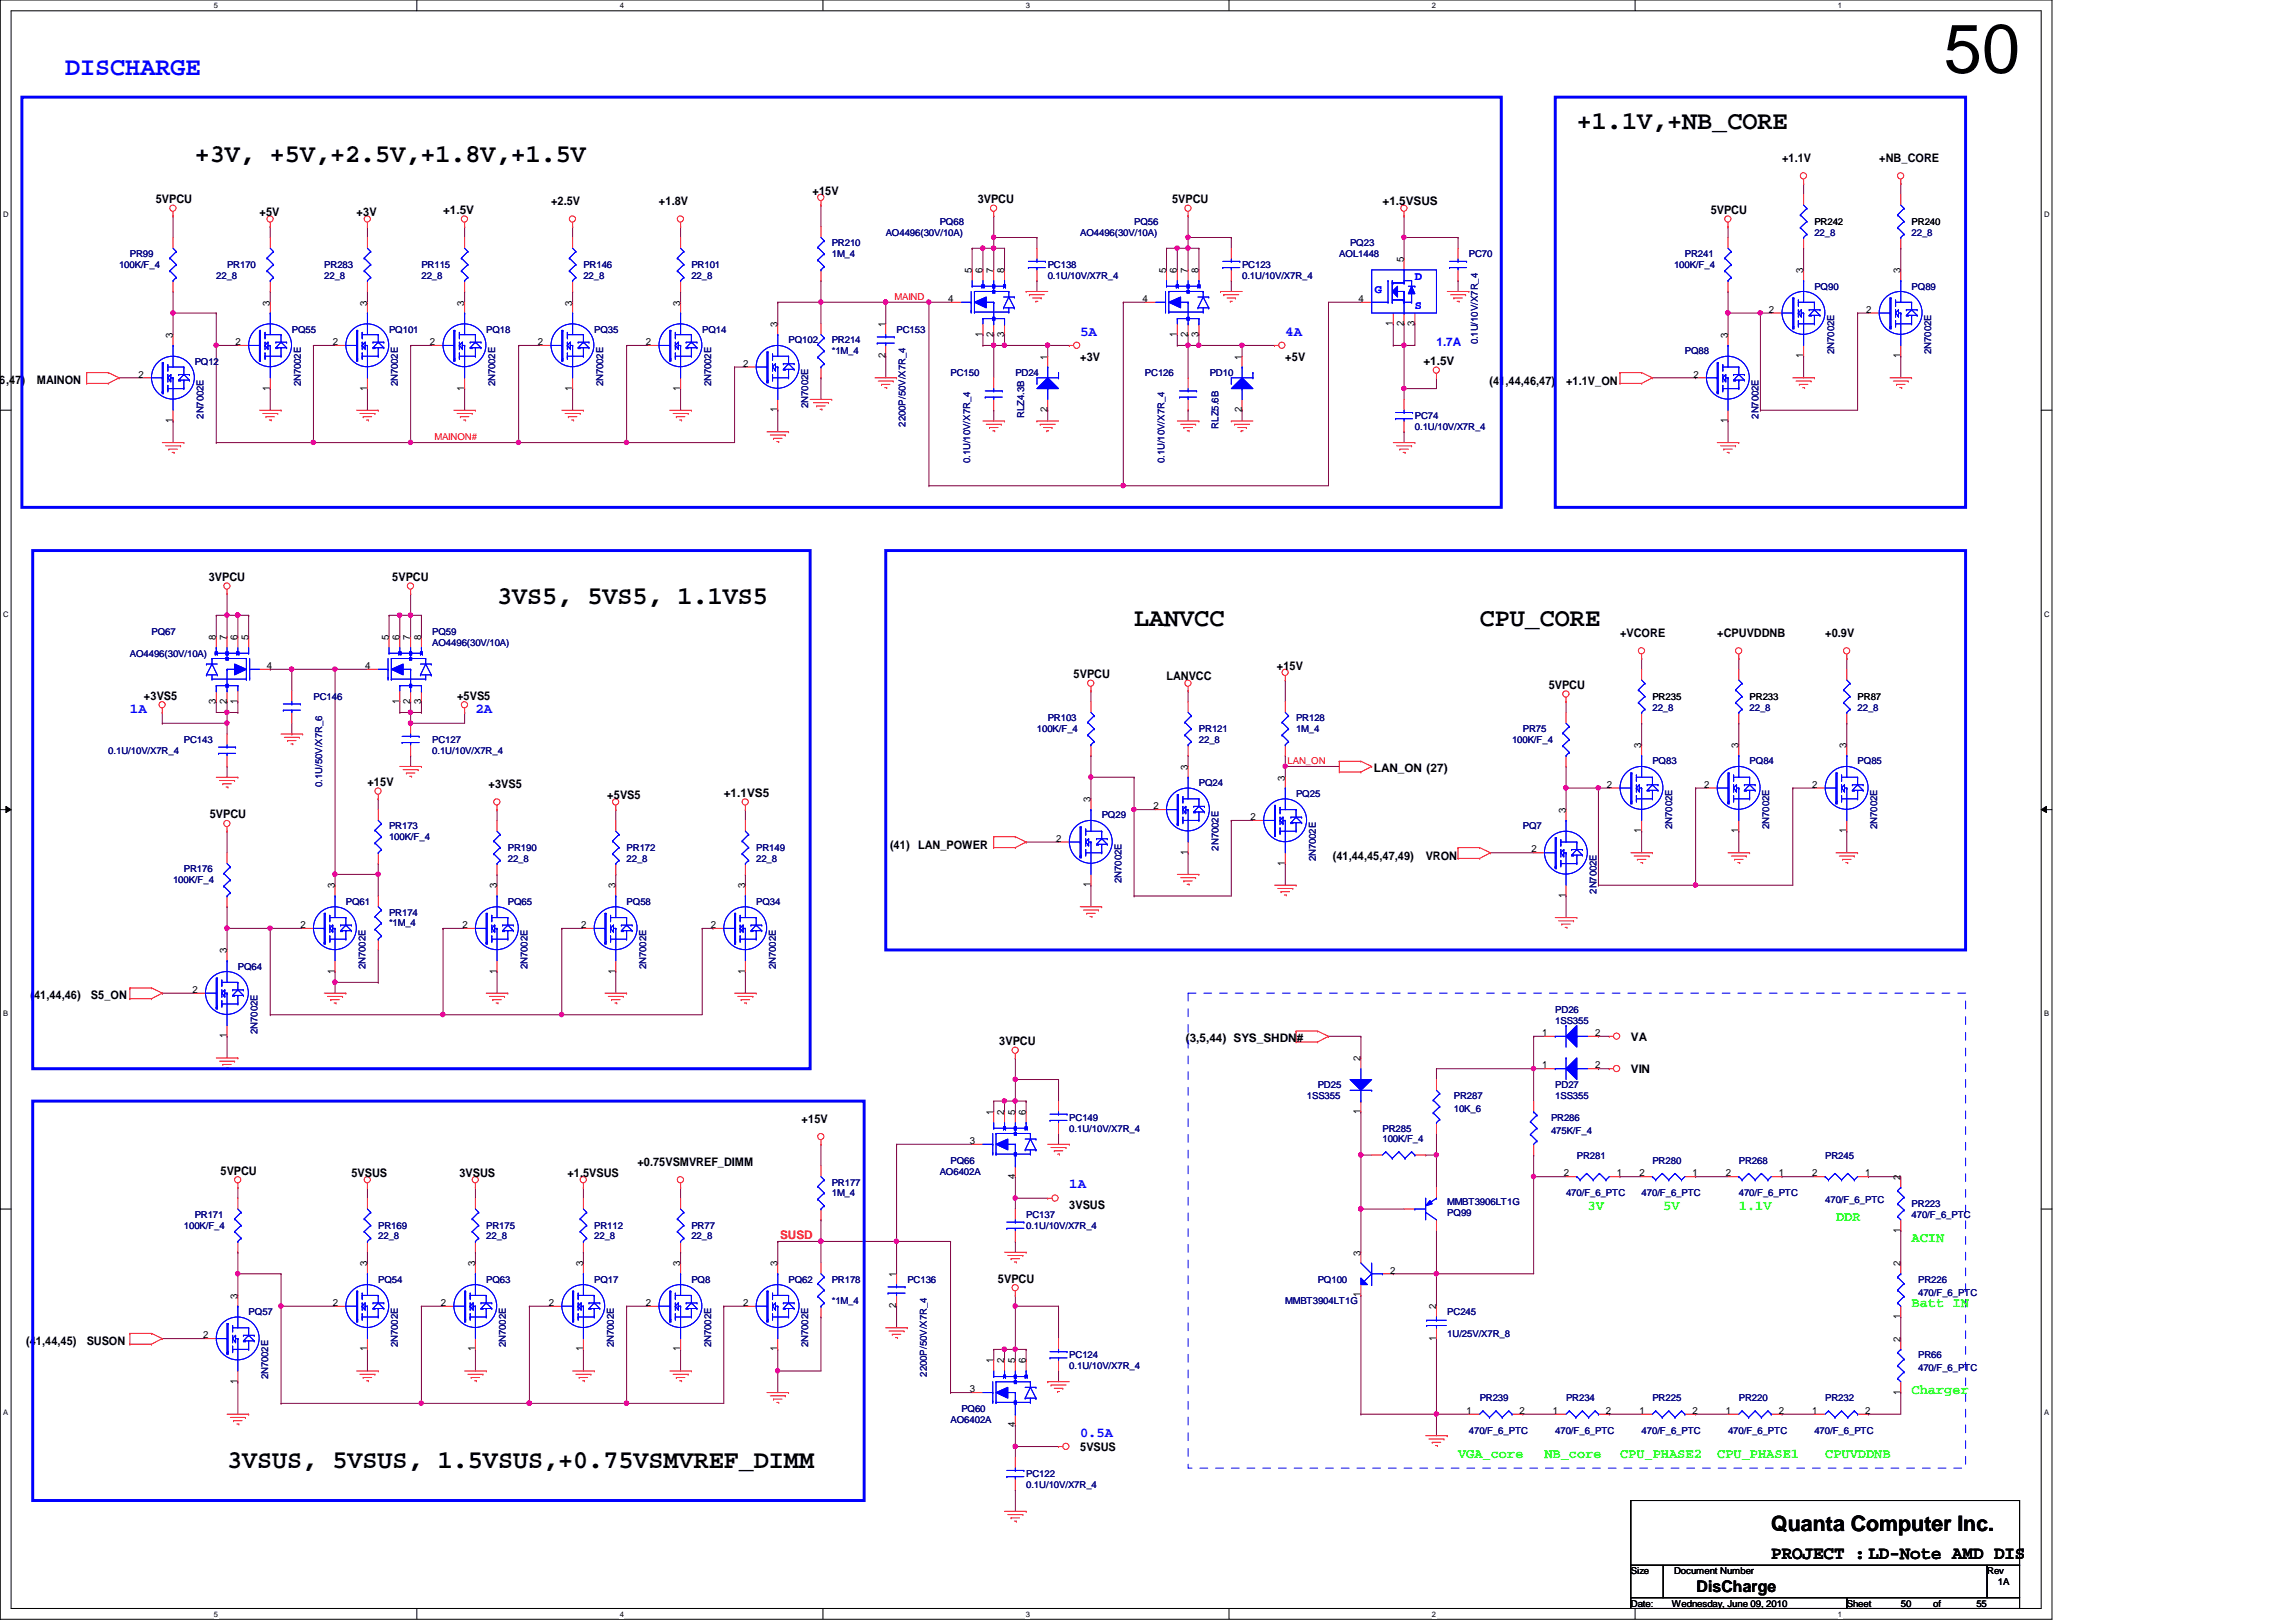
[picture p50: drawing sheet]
<svg xmlns="http://www.w3.org/2000/svg" width="297mm" height="210mm" viewBox="0 0 297 210" stroke-linecap="round" stroke-linejoin="round" font-family="sans-serif">
<defs><g id="words">
<text font-size="8.9" x="251.5" y="9.4">50</text>
<text font-size="3.3" fill="#00f" x="8.4" y="9.7">DISCHARGE</text>
<g font-size="3.3">
<text x="204" y="16.7">+1.1V,+NB_CORE</text>
<text x="25.2" y="20.9">+3V, +5V,+2.5V,+1.8V,+1.5V</text>
<text x="64.3" y="78.2">3VS5, 5VS5, 1.1VS5</text>
<text x="146.7" y="81">LANVCC</text>
<text x="191.4" y="81">CPU_CORE</text>
<text x="29.4" y="189.9">3VSUS, 5VSUS, 1.5VSUS,+0.75VSMVREF_DIMM</text>
</g>
<text font-size="2.8" x="229.1" y="198.2">Quanta Computer Inc.</text>
<text font-size="2.4" x="229.1" y="201.7">PROJECT :LD-Note AMD DIS</text>
<text font-size="2.1" x="219.5" y="206">DisCharge</text>
<g font-size="1.8" fill="#00f">
<text x="139.7" y="43.4">5A</text>
<text x="166.3" y="43.4">4A</text>
<text x="16.8" y="92.3">1A</text>
<text x="61.5" y="92.3">2A</text>
<text x="138.3" y="153.8">1A</text>
<text x="139.7" y="185.9">0.5A</text>
</g>
<g font-size="1.8" fill="#0f0">
<text x="205.4" y="156.6">3V</text>
<text x="215.2" y="156.6">5V</text>
<text x="225" y="156.6">1.1V</text>
<text x="237.5" y="158">DDR</text>
<text x="247.3" y="160.8">ACIN</text>
<text x="247.3" y="169.2">Batt IN</text>
<text x="247.3" y="180.3">Charger</text>
<text x="188.6" y="188.7">VGA_core</text>
<text x="199.8" y="188.7">NB_core</text>
<text x="209.6" y="188.7">CPU_PHASE2</text>
<text x="222.2" y="188.7">CPU_PHASE1</text>
<text x="236.1" y="188.7">CPUVDDNB</text>
</g>
<g font-size="1.5">
<text x="230.5" y="21">+1.1V</text>
<text x="243.1" y="21">+NB_CORE</text>
<text x="20.1" y="26.3">5VPCU</text>
<text x="33.6" y="28">+5V</text>
<text x="46.1" y="28">+3V</text>
<text x="57.3" y="27.7">+1.5V</text>
<text x="71.3" y="26.6">+2.5V</text>
<text x="85.3" y="26.6">+1.8V</text>
<text x="105.1" y="25.2">+15V</text>
<text x="126.5" y="26.3">3VPCU</text>
<text x="151.6" y="26.3">5VPCU</text>
<text x="178.9" y="26.6">+1.5VSUS</text>
<text x="221.3" y="27.7">5VPCU</text>
<text x="139.7" y="46.7">+3V</text>
<text x="166.3" y="46.7">+5V</text>
<text x="184.1" y="47.2">+1.5V</text>
<text x="-.8" y="49.7">46,47)</text>
<text x="4.8" y="49.7">MAINON</text>
<text x="192.7" y="49.8">(41,44,46,47)</text>
<text x="202.6" y="49.8">+1.1V_ON</text>
<text x="27" y="75.2">3VPCU</text>
<text x="50.8" y="75.2">5VPCU</text>
<text x="209.6" y="82.5">+VCORE</text>
<text x="222.2" y="82.5">+CPUVDDNB</text>
<text x="236.1" y="82.5">+0.9V</text>
<text x="138.9" y="87.8">5VPCU</text>
<text x="150.9" y="88.1">LANVCC</text>
<text x="165.2" y="86.7">+15V</text>
<text x="200.4" y="89.2">5VPCU</text>
<text x="18.6" y="90.6">+3VS5</text>
<text x="59.1" y="90.6">+5VS5</text>
<text x="47.5" y="101.7">+15V</text>
<text x="177.8" y="99.9">LAN_ON (27)</text>
<text x="27.1" y="105.9">5VPCU</text>
<text x="63.2" y="102">+3VS5</text>
<text x="78.6" y="103.4">+5VS5</text>
<text x="93.6" y="103.1">+1.1VS5</text>
<text x="115.1" y="109.9">(41)</text>
<text x="118.8" y="109.9">LAN_POWER</text>
<text x="172.4" y="111.3">(41,44,45,47,49)</text>
<text x="184.4" y="111.3">VRON</text>
<text x="3.9" y="129.3">(41,44,46)</text>
<text x="11.8" y="129.3">S5_ON</text>
<text x="129.3" y="135.3">3VPCU</text>
<text x="153.4" y="134.9">(3,5,44) SYS_SHDN#</text>
<text x="211" y="134.7">VA</text>
<text x="211" y="138.9">VIN</text>
<text x="103.7" y="145.3">+15V</text>
<text x="28.5" y="152">5VPCU</text>
<text x="45.5" y="152.3">5VSUS</text>
<text x="59.4" y="152.3">3VSUS</text>
<text x="73.4" y="152.3">+1.5VSUS</text>
<text x="82.5" y="150.9">+0.75VSMVREF_DIMM</text>
<text x="138.3" y="156.5">3VSUS</text>
<text x="129.1" y="166">5VPCU</text>
<text x="3.4" y="174.1">(41,44,45)</text>
<text x="11.2" y="174.1">SUSON</text>
<text x="139.7" y="187.8">5VSUS</text>
</g>
<g font-size="1.5" fill="#00f">
<text x="177.9" y="37.9">G</text>
<text x="183" y="36.2">D</text>
<text x="183" y="40">S</text>
<text x="185.8" y="44.7">1.7A</text>
</g>
<text font-size="1.5" fill="#f00" x="100.9" y="160.4">SUSD</text>
<g font-size="1.3">
<text x="125.7" y="35.3" transform="rotate(-90 125.7 35.3)">5</text>
<text x="127.1" y="35.3" transform="rotate(-90 127.1 35.3)">6</text>
<text x="128.5" y="35.3" transform="rotate(-90 128.5 35.3)">7</text>
<text x="129.9" y="35.3" transform="rotate(-90 129.9 35.3)">8</text>
<text x="150.9" y="35.3" transform="rotate(-90 150.9 35.3)">5</text>
<text x="152.3" y="35.3" transform="rotate(-90 152.3 35.3)">6</text>
<text x="153.7" y="35.3" transform="rotate(-90 153.7 35.3)">7</text>
<text x="155.1" y="35.3" transform="rotate(-90 155.1 35.3)">8</text>
<text x="181.6" y="34" transform="rotate(-90 181.6 34)">5</text>
<text x="233.3" y="35.3" transform="rotate(-90 233.3 35.3)">3</text>
<text x="245.9" y="35.3" transform="rotate(-90 245.9 35.3)">3</text>
<text x="34.9" y="39.5" transform="rotate(-90 34.9 39.5)">3</text>
<text x="47.5" y="39.5" transform="rotate(-90 47.5 39.5)">3</text>
<text x="60.1" y="39.5" transform="rotate(-90 60.1 39.5)">3</text>
<text x="74" y="39.5" transform="rotate(-90 74 39.5)">3</text>
<text x="88" y="39.5" transform="rotate(-90 88 39.5)">3</text>
<text x="122.7" y="39.1">4</text>
<text x="147.8" y="39.1">4</text>
<text x="175.8" y="39.1">4</text>
<text x="228.9" y="40.5">2</text>
<text x="241.4" y="40.5">2</text>
<text x="22.3" y="43.7" transform="rotate(-90 22.3 43.7)">3</text>
<text x="30.5" y="44.7">2</text>
<text x="43" y="44.7">2</text>
<text x="55.6" y="44.7">2</text>
<text x="69.6" y="44.7">2</text>
<text x="83.6" y="44.7">2</text>
<text x="96.1" y="47.5">2</text>
<text x="100.6" y="42.3" transform="rotate(-90 100.6 42.3)">3</text>
<text x="114.6" y="46.4" transform="rotate(-90 114.6 46.4)">2</text>
<text x="114.6" y="42.3" transform="rotate(-90 114.6 42.3)">1</text>
<text x="127.1" y="43.6" transform="rotate(-90 127.1 43.6)">1</text>
<text x="128.5" y="43.6" transform="rotate(-90 128.5 43.6)">2</text>
<text x="129.9" y="43.6" transform="rotate(-90 129.9 43.6)">3</text>
<text x="135.5" y="46.5" transform="rotate(-90 135.5 46.5)">1</text>
<text x="152.3" y="43.6" transform="rotate(-90 152.3 43.6)">1</text>
<text x="153.7" y="43.6" transform="rotate(-90 153.7 43.6)">2</text>
<text x="155.1" y="43.6" transform="rotate(-90 155.1 43.6)">3</text>
<text x="160.7" y="46.5" transform="rotate(-90 160.7 46.5)">1</text>
<text x="180.2" y="42.2" transform="rotate(-90 180.2 42.2)">1</text>
<text x="181.6" y="42.2" transform="rotate(-90 181.6 42.2)">2</text>
<text x="183" y="42.2" transform="rotate(-90 183 42.2)">3</text>
<text x="223.5" y="43.7" transform="rotate(-90 223.5 43.7)">3</text>
<text x="233.3" y="46.4" transform="rotate(-90 233.3 46.4)">1</text>
<text x="245.9" y="46.4" transform="rotate(-90 245.9 46.4)">1</text>
<text x="17.9" y="48.9">2</text>
<text x="34.9" y="50.5" transform="rotate(-90 34.9 50.5)">1</text>
<text x="47.5" y="50.5" transform="rotate(-90 47.5 50.5)">1</text>
<text x="60.1" y="50.5" transform="rotate(-90 60.1 50.5)">1</text>
<text x="74" y="50.5" transform="rotate(-90 74 50.5)">1</text>
<text x="88" y="50.5" transform="rotate(-90 88 50.5)">1</text>
<text x="100.6" y="53.3" transform="rotate(-90 100.6 53.3)">1</text>
<text x="135.5" y="53.3" transform="rotate(-90 135.5 53.3)">2</text>
<text x="160.7" y="53.3" transform="rotate(-90 160.7 53.3)">2</text>
<text x="219.1" y="48.9">2</text>
<text x="22.3" y="54.7" transform="rotate(-90 22.3 54.7)">1</text>
<text x="223.5" y="54.7" transform="rotate(-90 223.5 54.7)">1</text>
<text x="27.9" y="82.8" transform="rotate(-90 27.9 82.8)">8</text>
<text x="29.3" y="82.8" transform="rotate(-90 29.3 82.8)">7</text>
<text x="30.7" y="82.8" transform="rotate(-90 30.7 82.8)">6</text>
<text x="32.1" y="82.8" transform="rotate(-90 32.1 82.8)">5</text>
<text x="50.3" y="82.8" transform="rotate(-90 50.3 82.8)">5</text>
<text x="51.7" y="82.8" transform="rotate(-90 51.7 82.8)">6</text>
<text x="53.1" y="82.8" transform="rotate(-90 53.1 82.8)">7</text>
<text x="54.5" y="82.8" transform="rotate(-90 54.5 82.8)">8</text>
<text x="34.5" y="86.6">4</text>
<text x="47.2" y="86.6">4</text>
<text x="27.9" y="91.1" transform="rotate(-90 27.9 91.1)">3</text>
<text x="29.3" y="91.1" transform="rotate(-90 29.3 91.1)">2</text>
<text x="30.7" y="91.1" transform="rotate(-90 30.7 91.1)">1</text>
<text x="51.7" y="91.1" transform="rotate(-90 51.7 91.1)">1</text>
<text x="53.1" y="91.1" transform="rotate(-90 53.1 91.1)">2</text>
<text x="54.5" y="91.1" transform="rotate(-90 54.5 91.1)">3</text>
<text x="153.7" y="99.6" transform="rotate(-90 153.7 99.6)">3</text>
<text x="166.2" y="101" transform="rotate(-90 166.2 101)">3</text>
<text x="207.9" y="101.9">2</text>
<text x="212.3" y="96.8" transform="rotate(-90 212.3 96.8)">3</text>
<text x="220.5" y="101.9">2</text>
<text x="224.9" y="96.8" transform="rotate(-90 224.9 96.8)">3</text>
<text x="234.4" y="101.9">2</text>
<text x="238.9" y="96.8" transform="rotate(-90 238.9 96.8)">3</text>
<text x="141.1" y="103.8" transform="rotate(-90 141.1 103.8)">3</text>
<text x="149.2" y="104.7">2</text>
<text x="161.8" y="106.1">2</text>
<text x="202.6" y="105.2" transform="rotate(-90 202.6 105.2)">3</text>
<text x="212.3" y="107.8" transform="rotate(-90 212.3 107.8)">1</text>
<text x="224.9" y="107.8" transform="rotate(-90 224.9 107.8)">1</text>
<text x="238.9" y="107.8" transform="rotate(-90 238.9 107.8)">1</text>
<text x="136.6" y="108.9">2</text>
<text x="153.7" y="110.6" transform="rotate(-90 153.7 110.6)">1</text>
<text x="166.2" y="112" transform="rotate(-90 166.2 112)">1</text>
<text x="198.1" y="110.3">2</text>
<text x="43.3" y="115" transform="rotate(-90 43.3 115)">3</text>
<text x="64.3" y="115" transform="rotate(-90 64.3 115)">3</text>
<text x="79.6" y="115" transform="rotate(-90 79.6 115)">3</text>
<text x="96.4" y="115" transform="rotate(-90 96.4 115)">3</text>
<text x="141.1" y="114.8" transform="rotate(-90 141.1 114.8)">1</text>
<text x="202.6" y="116.2" transform="rotate(-90 202.6 116.2)">1</text>
<text x="29.3" y="123.4" transform="rotate(-90 29.3 123.4)">3</text>
<text x="38.9" y="120.1">2</text>
<text x="43.3" y="126" transform="rotate(-90 43.3 126)">1</text>
<text x="59.8" y="120.1">2</text>
<text x="64.3" y="126" transform="rotate(-90 64.3 126)">1</text>
<text x="75.2" y="120.1">2</text>
<text x="79.6" y="126" transform="rotate(-90 79.6 126)">1</text>
<text x="91.9" y="120.1">2</text>
<text x="96.4" y="126" transform="rotate(-90 96.4 126)">1</text>
<text x="24.9" y="128.5">2</text>
<text x="29.3" y="134.4" transform="rotate(-90 29.3 134.4)">1</text>
<text x="176" y="137.3" transform="rotate(-90 176 137.3)">2</text>
<text x="199.5" y="134.1">1</text>
<text x="206.4" y="134.1">2</text>
<text x="199.5" y="138.3">1</text>
<text x="206.4" y="138.3">2</text>
<text x="125.5" y="148">3</text>
<text x="128.5" y="144.3" transform="rotate(-90 128.5 144.3)">1</text>
<text x="129.9" y="144.3" transform="rotate(-90 129.9 144.3)">2</text>
<text x="131.3" y="144.3" transform="rotate(-90 131.3 144.3)">5</text>
<text x="132.7" y="144.3" transform="rotate(-90 132.7 144.3)">6</text>
<text x="176" y="144.1" transform="rotate(-90 176 144.1)">1</text>
<text x="131.3" y="152.5" transform="rotate(-90 131.3 152.5)">4</text>
<text x="202.3" y="152.2">2</text>
<text x="209.2" y="152.2">1</text>
<text x="212.1" y="152.2">2</text>
<text x="218.9" y="152.2">1</text>
<text x="223.3" y="152.2">2</text>
<text x="230.1" y="152.2">1</text>
<text x="234.4" y="152.2">2</text>
<text x="241.3" y="152.2">1</text>
<text x="245.9" y="152.7" transform="rotate(-90 245.9 152.7)">2</text>
<text x="245.9" y="159.5" transform="rotate(-90 245.9 159.5)">1</text>
<text x="47.5" y="163.9" transform="rotate(-90 47.5 163.9)">3</text>
<text x="61.5" y="163.9" transform="rotate(-90 61.5 163.9)">3</text>
<text x="75.4" y="163.9" transform="rotate(-90 75.4 163.9)">3</text>
<text x="88" y="163.9" transform="rotate(-90 88 163.9)">3</text>
<text x="100.6" y="163.9" transform="rotate(-90 100.6 163.9)">3</text>
<text x="115.9" y="165.3" transform="rotate(-90 115.9 165.3)">1</text>
<text x="176" y="167.9" transform="rotate(-90 176 167.9)">1</text>
<text x="176" y="162.5" transform="rotate(-90 176 162.5)">3</text>
<text x="179.8" y="164.8">2</text>
<text x="245.9" y="163.9" transform="rotate(-90 245.9 163.9)">2</text>
<text x="26.3" y="173.2">2</text>
<text x="30.7" y="168.1" transform="rotate(-90 30.7 168.1)">3</text>
<text x="43" y="169">2</text>
<text x="57" y="169">2</text>
<text x="71" y="169">2</text>
<text x="83.6" y="169">2</text>
<text x="96.1" y="169">2</text>
<text x="115.9" y="169.3" transform="rotate(-90 115.9 169.3)">2</text>
<text x="185.8" y="173.5" transform="rotate(-90 185.8 173.5)">1</text>
<text x="185.8" y="169.5" transform="rotate(-90 185.8 169.5)">2</text>
<text x="245.9" y="173.7" transform="rotate(-90 245.9 173.7)">2</text>
<text x="245.9" y="170.7" transform="rotate(-90 245.9 170.7)">1</text>
<text x="30.7" y="179.1" transform="rotate(-90 30.7 179.1)">1</text>
<text x="47.5" y="174.9" transform="rotate(-90 47.5 174.9)">1</text>
<text x="61.5" y="174.9" transform="rotate(-90 61.5 174.9)">1</text>
<text x="75.4" y="174.9" transform="rotate(-90 75.4 174.9)">1</text>
<text x="88" y="174.9" transform="rotate(-90 88 174.9)">1</text>
<text x="100.6" y="174.9" transform="rotate(-90 100.6 174.9)">1</text>
<text x="128.5" y="176.4" transform="rotate(-90 128.5 176.4)">1</text>
<text x="129.9" y="176.4" transform="rotate(-90 129.9 176.4)">2</text>
<text x="131.3" y="176.4" transform="rotate(-90 131.3 176.4)">5</text>
<text x="132.7" y="176.4" transform="rotate(-90 132.7 176.4)">6</text>
<text x="125.5" y="180.2">3</text>
<text x="131.3" y="184.7" transform="rotate(-90 131.3 184.7)">4</text>
<text x="189.7" y="183">1</text>
<text x="196.6" y="183">2</text>
<text x="200.9" y="183">1</text>
<text x="207.8" y="183">2</text>
<text x="212.1" y="183">1</text>
<text x="218.9" y="183">2</text>
<text x="223.3" y="183">1</text>
<text x="230.1" y="183">2</text>
<text x="234.4" y="183">1</text>
<text x="241.3" y="183">2</text>
<text x="245.9" y="180.5" transform="rotate(-90 245.9 180.5)">1</text>
</g>
<g font-size="1.2" fill="#000080">
<text x="121.6" y="29.1">PQ68</text>
<text x="146.7" y="29.1">PQ56</text>
<text x="15.4" y="34.7">100K/F_4</text>
<text x="16.8" y="33.3">PR99</text>
<text x="29.4" y="34.7">PR170</text>
<text x="41.9" y="34.7">PR283</text>
<text x="54.5" y="34.7">PR115</text>
<text x="75.5" y="34.7">PR146</text>
<text x="89.4" y="34.7">PR101</text>
<text x="107.6" y="31.9">PR210</text>
<text x="107.6" y="33.3">1M_4</text>
<text x="114.6" y="30.5">AO4496(30V/10A)</text>
<text x="135.5" y="34.7">PC138</text>
<text x="139.7" y="30.5">AO4496(30V/10A)</text>
<text x="160.7" y="34.7">PC123</text>
<text x="173.3" y="33.3">AOL1448</text>
<text x="174.7" y="31.9">PQ23</text>
<text x="190" y="33.3">PC70</text>
<text x="216.6" y="34.7">100K/F_4</text>
<text x="218" y="33.3">PR241</text>
<text x="234.7" y="30.5">22_8</text>
<text x="247.3" y="30.5">22_8</text>
<text x="28" y="36.1">22_8</text>
<text x="41.9" y="36.1">22_8</text>
<text x="54.5" y="36.1">22_8</text>
<text x="75.5" y="36.1">22_8</text>
<text x="89.4" y="36.1">22_8</text>
<text x="135.5" y="36.1">0.1U/10V/X7R_4</text>
<text x="160.7" y="36.1">0.1U/10V/X7R_4</text>
<text x="234.7" y="37.5">PQ90</text>
<text x="247.3" y="37.5">PQ89</text>
<text x="25.2" y="47.2">PQ12</text>
<text x="37.8" y="43.1">PQ55</text>
<text x="50.3" y="43.1">PQ101</text>
<text x="62.9" y="43.1">PQ18</text>
<text x="76.9" y="43.1">PQ35</text>
<text x="90.8" y="43.1">PQ14</text>
<text x="102" y="44.4">PQ102</text>
<text x="107.6" y="44.4">PR214</text>
<text x="107.6" y="45.8">*1M_4</text>
<text x="116" y="43.1">PC153</text>
<text x="191.2" y="44.6" transform="rotate(-90 191.2 44.6)">0.1U/10V/X7R_4</text>
<text x="218" y="45.8">PQ88</text>
<text x="237.3" y="45.8" transform="rotate(-90 237.3 45.8)">2N7002E</text>
<text x="249.8" y="45.8" transform="rotate(-90 249.8 45.8)">2N7002E</text>
<text x="38.9" y="50" transform="rotate(-90 38.9 50)">2N7002E</text>
<text x="51.5" y="50" transform="rotate(-90 51.5 50)">2N7002E</text>
<text x="64" y="50" transform="rotate(-90 64 50)">2N7002E</text>
<text x="78" y="50" transform="rotate(-90 78 50)">2N7002E</text>
<text x="92" y="50" transform="rotate(-90 92 50)">2N7002E</text>
<text x="104.6" y="52.8" transform="rotate(-90 104.6 52.8)">2N7002E</text>
<text x="123" y="48.6">PC150</text>
<text x="131.4" y="48.6">PD24</text>
<text x="148.1" y="48.6">PC126</text>
<text x="156.5" y="48.6">PD10</text>
<text x="26.3" y="54.2" transform="rotate(-90 26.3 54.2)">2N7002E</text>
<text x="117.1" y="55.2" transform="rotate(-90 117.1 55.2)">2200P/50V/X7R_4</text>
<text x="125.5" y="59.9" transform="rotate(-90 125.5 59.9)">0.1U/10V/X7R_4</text>
<text x="132.5" y="54.1" transform="rotate(-90 132.5 54.1)">RLZ4.3B</text>
<text x="150.7" y="59.9" transform="rotate(-90 150.7 59.9)">0.1U/10V/X7R_4</text>
<text x="157.6" y="55.5" transform="rotate(-90 157.6 55.5)">RLZ5.6B</text>
<text x="183" y="54.2">PC74</text>
<text x="183" y="55.6">0.1U/10V/X7R_4</text>
<text x="227.5" y="54.2" transform="rotate(-90 227.5 54.2)">2N7002E</text>
<text x="19.6" y="82.2">PQ67</text>
<text x="55.9" y="82.2">PQ59</text>
<text x="55.9" y="83.6">AO4496(30V/10A)</text>
<text x="16.8" y="85">AO4496(30V/10A)</text>
<text x="40.6" y="90.6">PC146</text>
<text x="134.2" y="94.7">100K/F_4</text>
<text x="135.5" y="93.3">PR103</text>
<text x="155.1" y="94.7">PR121</text>
<text x="167.7" y="93.3">PR128</text>
<text x="167.7" y="94.7">1M_4</text>
<text x="197" y="94.7">PR75</text>
<text x="213.8" y="91.9">22_8</text>
<text x="226.4" y="91.9">22_8</text>
<text x="240.3" y="91.9">22_8</text>
<text x="14" y="97.5">0.1U/10V/X7R_4</text>
<text x="23.8" y="96.1">PC143</text>
<text x="41.7" y="101.9" transform="rotate(-90 41.7 101.9)">0.1U/50V/X7R_6</text>
<text x="55.9" y="96.1">PC127</text>
<text x="55.9" y="97.5">0.1U/10V/X7R_4</text>
<text x="155.1" y="96.1">22_8</text>
<text x="155.1" y="101.7">PQ24</text>
<text x="195.6" y="96.1">100K/F_4</text>
<text x="213.8" y="98.9">PQ83</text>
<text x="226.4" y="98.9">PQ84</text>
<text x="240.3" y="98.9">PQ85</text>
<text x="50.3" y="107.3">PR173</text>
<text x="142.5" y="105.9">PQ29</text>
<text x="167.7" y="103.1">PQ25</text>
<text x="197" y="107.3">PQ7</text>
<text x="216.3" y="107.3" transform="rotate(-90 216.3 107.3)">2N7002E</text>
<text x="228.9" y="107.3" transform="rotate(-90 228.9 107.3)">2N7002E</text>
<text x="242.9" y="107.3" transform="rotate(-90 242.9 107.3)">2N7002E</text>
<text x="23.8" y="112.9">PR176</text>
<text x="50.3" y="108.7">100K/F_4</text>
<text x="65.7" y="110.1">PR190</text>
<text x="65.7" y="111.5">22_8</text>
<text x="81.1" y="110.1">PR172</text>
<text x="81.1" y="111.5">22_8</text>
<text x="97.8" y="110.1">PR149</text>
<text x="97.8" y="111.5">22_8</text>
<text x="157.6" y="110.1" transform="rotate(-90 157.6 110.1)">2N7002E</text>
<text x="170.2" y="111.5" transform="rotate(-90 170.2 111.5)">2N7002E</text>
<text x="22.4" y="114.3">100K/F_4</text>
<text x="44.7" y="117.1">PQ61</text>
<text x="50.3" y="118.5">PR174</text>
<text x="50.3" y="119.9">*1M_4</text>
<text x="65.7" y="117.1">PQ65</text>
<text x="81.1" y="117.1">PQ58</text>
<text x="97.8" y="117.1">PQ34</text>
<text x="145.1" y="114.3" transform="rotate(-90 145.1 114.3)">2N7002E</text>
<text x="206.5" y="115.7" transform="rotate(-90 206.5 115.7)">2N7002E</text>
<text x="30.8" y="125.5">PQ64</text>
<text x="47.3" y="125.4" transform="rotate(-90 47.3 125.4)">2N7002E</text>
<text x="68.2" y="125.4" transform="rotate(-90 68.2 125.4)">2N7002E</text>
<text x="83.6" y="125.4" transform="rotate(-90 83.6 125.4)">2N7002E</text>
<text x="100.4" y="125.4" transform="rotate(-90 100.4 125.4)">2N7002E</text>
<text x="201.2" y="131.1">PD26</text>
<text x="33.3" y="133.8" transform="rotate(-90 33.3 133.8)">2N7002E</text>
<text x="201.2" y="132.5">1SS355</text>
<text x="169.1" y="142.2">1SS355</text>
<text x="170.5" y="140.8">PD25</text>
<text x="188.1" y="142.2">PR287</text>
<text x="188.1" y="143.9">10K_6</text>
<text x="201.2" y="140.8">PD27</text>
<text x="201.2" y="142.2">1SS355</text>
<text x="138.3" y="145">PC149</text>
<text x="138.3" y="146.4">0.1U/10V/X7R_4</text>
<text x="178.9" y="146.4">PR285</text>
<text x="178.9" y="147.8">100K/F_4</text>
<text x="200.7" y="145">PR286</text>
<text x="200.7" y="146.7">475K/F_4</text>
<text x="204" y="149.9">PR281</text>
<text x="236.1" y="149.9">PR245</text>
<text x="107.6" y="153.4">PR177</text>
<text x="107.6" y="154.8">1M_4</text>
<text x="121.6" y="152">AO6402A</text>
<text x="123" y="150.6">PQ66</text>
<text x="187.2" y="155.9">MMBT3906LT1G</text>
<text x="202.6" y="154.8">470/F_6_PTC</text>
<text x="212.4" y="154.8">470/F_6_PTC</text>
<text x="213.8" y="150.6">PR280</text>
<text x="225" y="150.6">PR268</text>
<text x="225" y="154.8">470/F_6_PTC</text>
<text x="236.1" y="155.7">470/F_6_PTC</text>
<text x="23.8" y="159">100K/F_4</text>
<text x="25.2" y="157.6">PR171</text>
<text x="48.9" y="159">PR169</text>
<text x="48.9" y="160.4">22_8</text>
<text x="62.9" y="159">PR175</text>
<text x="62.9" y="160.4">22_8</text>
<text x="76.9" y="159">PR112</text>
<text x="76.9" y="160.4">22_8</text>
<text x="89.4" y="159">PR77</text>
<text x="89.4" y="160.4">22_8</text>
<text x="132.8" y="157.6">PC137</text>
<text x="132.8" y="159">0.1U/10V/X7R_4</text>
<text x="187.2" y="157.3">PQ99</text>
<text x="247.3" y="156.2">PR223</text>
<text x="247.3" y="157.6">470/F_6_PTC</text>
<text x="48.9" y="166">PQ54</text>
<text x="62.9" y="166">PQ63</text>
<text x="76.9" y="166">PQ17</text>
<text x="89.4" y="166">PQ8</text>
<text x="102" y="166">PQ62</text>
<text x="107.6" y="166">PR178</text>
<text x="117.4" y="166">PC136</text>
<text x="170.5" y="166">PQ100</text>
<text x="248.2" y="166">PR226</text>
<text x="248.2" y="167.7">470/F_6_PTC</text>
<text x="32.2" y="170.2">PQ57</text>
<text x="107.6" y="168.8">*1M_4</text>
<text x="166.3" y="168.8">MMBT3904LT1G</text>
<text x="187.2" y="170.2">PC245</text>
<text x="187.2" y="173">1U/25V/X7R_8</text>
<text x="34.7" y="178.5" transform="rotate(-90 34.7 178.5)">2N7002E</text>
<text x="51.5" y="174.3" transform="rotate(-90 51.5 174.3)">2N7002E</text>
<text x="65.4" y="174.3" transform="rotate(-90 65.4 174.3)">2N7002E</text>
<text x="79.4" y="174.3" transform="rotate(-90 79.4 174.3)">2N7002E</text>
<text x="92" y="174.3" transform="rotate(-90 92 174.3)">2N7002E</text>
<text x="104.6" y="174.3" transform="rotate(-90 104.6 174.3)">2N7002E</text>
<text x="119.9" y="178.1" transform="rotate(-90 119.9 178.1)">2200P/50V/X7R_4</text>
<text x="138.3" y="175.8">PC124</text>
<text x="138.3" y="177.2">0.1U/10V/X7R_4</text>
<text x="248.2" y="175.8">PR66</text>
<text x="248.2" y="177.5">470/F_6_PTC</text>
<text x="123" y="184.1">AO6402A</text>
<text x="124.4" y="182.8">PQ60</text>
<text x="190" y="185.5">470/F_6_PTC</text>
<text x="191.4" y="181.4">PR239</text>
<text x="201.2" y="185.5">470/F_6_PTC</text>
<text x="202.6" y="181.4">PR234</text>
<text x="212.4" y="185.5">470/F_6_PTC</text>
<text x="213.8" y="181.4">PR225</text>
<text x="223.6" y="185.5">470/F_6_PTC</text>
<text x="225" y="181.4">PR220</text>
<text x="234.7" y="185.5">470/F_6_PTC</text>
<text x="236.1" y="181.4">PR232</text>
<text x="132.8" y="191.1">PC122</text>
<text x="132.8" y="192.5">0.1U/10V/X7R_4</text>
</g>
<g font-size="1.2">
<text x="234.7" y="29.1">PR242</text>
<text x="247.3" y="29.1">PR240</text>
<text x="213.8" y="90.6">PR235</text>
<text x="226.4" y="90.6">PR233</text>
<text x="240.3" y="90.6">PR87</text>
<text x="211" y="203.7">Size</text>
<text x="216.6" y="203.7">Document Number</text>
<text x="257.1" y="203.7">Rev</text>
<text x="211" y="207.9">Date:</text>
<text x="216.3" y="207.9">Wednesday, June 09, 2010</text>
<text x="238.9" y="207.9">Sheet</text>
<text x="245.9" y="207.9">50</text>
<text x="250.1" y="207.9">of</text>
<text x="255.7" y="207.9">55</text>
<text x="258.5" y="205.1">1A</text>
</g>
<g font-size="1.2" fill="#f00">
<text x="115.7" y="38.8">MAIND</text>
<text x="56.2" y="57">MAINON#</text>
<text x="166.6" y="98.9">LAN_ON</text>
</g>
<g font-size="1">
<text x="27.7" y="1.1">5</text>
<text x="80.2" y="1.1">4</text>
<text x="132.7" y="1.1">3</text>
<text x="185.2" y="1.1">2</text>
<text x="237.8" y="1.1">1</text>
<text x=".4" y="28.1">D</text>
<text x="264.5" y="28.1">D</text>
<text x=".4" y="79.8">C</text>
<text x="264.5" y="79.8">C</text>
<text x=".4" y="131.5">B</text>
<text x="264.5" y="131.5">B</text>
<text x=".4" y="183.2">A</text>
<text x="264.5" y="183.2">A</text>
<text x="27.7" y="209.2">5</text>
<text x="80.2" y="209.2">4</text>
<text x="132.7" y="209.2">3</text>
<text x="185.2" y="209.2">2</text>
<text x="237.8" y="209.2">1</text>
</g>
</g></defs>
<path d="M0 0h265.5v209.5h-265.5zM1.4 1.4h262.7v206.8h-262.7z" fill="none" stroke="#000" stroke-width=".13"/>
<g fill="#fff">
<path d="M27.7 .2h.5v1.1h-.5z"/>
<path d="M27.7 208.3h.5v1.1h-.5z"/>
</g>
<path d="M53.9 0v1.4M53.9 208.2v1.3" fill="none" stroke="#000" stroke-width=".13"/>
<g fill="#fff">
<path d="M80.2 .2h.5v1.1h-.5z"/>
<path d="M80.2 208.3h.5v1.1h-.5z"/>
</g>
<path d="M106.5 0v1.4M106.5 208.2v1.3" fill="none" stroke="#000" stroke-width=".13"/>
<g fill="#fff">
<path d="M132.7 .2h.6v1.1h-.6z"/>
<path d="M132.7 208.3h.6v1.1h-.6z"/>
</g>
<path d="M159 0v1.4M159 208.2v1.3" fill="none" stroke="#000" stroke-width=".13"/>
<g fill="#fff">
<path d="M185.2 .2h.6v1.1h-.6z"/>
<path d="M185.2 208.3h.6v1.1h-.6z"/>
</g>
<path d="M211.5 0v1.4M211.5 208.2v1.3" fill="none" stroke="#000" stroke-width=".13"/>
<g fill="#fff">
<path d="M237.8 .2h.5v1.1h-.5z"/>
<path d="M237.8 208.3h.5v1.1h-.5z"/>
<path d="M.4 27.2h.7v1.1h-.7z"/>
<path d="M264.5 27.2h.7v1.1h-.7z"/>
<path d="M.4 78.9h.7v1.1h-.7z"/>
<path d="M264.5 78.9h.7v1.1h-.7z"/>
</g>
<path d="M0 53.1h1.4M264.1 53.1h1.4" fill="none" stroke="#000" stroke-width=".13"/>
<g fill="#fff">
<path d="M.4 130.6h.7v1.1h-.7z"/>
<path d="M264.5 130.6h.6v1.1h-.6z"/>
</g>
<path d="M0 104.8h1.4M.8 104.4l.6 .4-.6 .4zM264.1 104.8l.6-.4v.8zM264.1 104.8h1.4" fill="none" stroke="#000" stroke-width=".13"/>
<path d="M.8 104.4l.6 .4-.6 .4zM264.1 104.8l.6-.4v.8z" fill="#000"/>
<g fill="#fff">
<path d="M.4 182.3h.7v1.1h-.7z"/>
<path d="M264.5 182.3h.6v1.1h-.6z"/>
</g>
<path d="M0 156.5h1.4M264.1 156.5h1.4" fill="none" stroke="#000" stroke-width=".13"/>
<path d="M128.6 32.1h.1M128.6 32.1v2.8M153.7 32.1h.1M153.7 32.1v2.8M22.4 40.5h.1M22.4 40.5h5.6" fill="none" stroke="#800040" stroke-width=".13"/>
<circle cx="128.5" cy="32.1" r=".29" fill="#f0f"/>
<circle cx="128.5" cy="32.1" r=".29" fill="none" stroke="#f0f" stroke-width=".13"/>
<path d="M106.2 39.1h.1M106.2 39.1h8.4M95 47.5h.1M95 47.5v9.8" fill="none" stroke="#800040" stroke-width=".13"/>
<circle cx="114.6" cy="39.1" r=".29" fill="#f0f"/>
<circle cx="114.6" cy="39.1" r=".29" fill="none" stroke="#f0f" stroke-width=".13"/>
<circle cx="106.2" cy="39.1" r=".29" fill="#f0f"/>
<circle cx="106.2" cy="39.1" r=".29" fill="none" stroke="#f0f" stroke-width=".13"/>
<path d="M114.6 39.1h.1M114.6 39.1h5.6M28 44.7h.1M28 44.7h2.8M128.6 44.7h.1M128.6 44.7v4.2" fill="none" stroke="#800040" stroke-width=".13"/>
<circle cx="128.5" cy="44.7" r=".29" fill="#f0f"/>
<circle cx="128.5" cy="44.7" r=".29" fill="none" stroke="#f0f" stroke-width=".13"/>
<g fill="none" stroke="#800040" stroke-width=".13">
<path d="M106.2 39.1h.1M106.2 39.1v2.8M28 40.5h.1M28 40.5v4.2M127.2 44.7h.1M127.2 43.3h.1M127.2 43.3v1.4M128.6 43.3h.1M128.6 43.3v1.4h-1.4M152.3 43.3h.1M152.3 43.3v1.4M153.7 44.7h.1"/>
<path d="M153.7 44.7v4.2M155.1 43.3h.1M155.1 43.3v1.4h-1.4"/>
</g>
<circle cx="153.7" cy="44.7" r=".29" fill="#f0f"/>
<circle cx="153.7" cy="44.7" r=".29" fill="none" stroke="#f0f" stroke-width=".13"/>
<path d="M22.4 37.7h.1M22.4 37.7v2.8M106.2 48.9h.1M106.2 48.9v2.8" fill="none" stroke="#800040" stroke-width=".13"/>
<circle cx="22.4" cy="40.5" r=".29" fill="#f0f"/>
<circle cx="22.4" cy="40.5" r=".29" fill="none" stroke="#f0f" stroke-width=".13"/>
<path d="M145.3 39.1h.1M145.3 39.1v23.8" fill="none" stroke="#800040" stroke-width=".13"/>
<circle cx="145.3" cy="62.8" r=".29" fill="#f0f"/>
<circle cx="145.3" cy="62.8" r=".29" fill="none" stroke="#f0f" stroke-width=".13"/>
<path d="M130 43.3h.1M130 44.7h.1M130 43.3v1.4M130 44.7h5.5" fill="none" stroke="#800040" stroke-width=".13"/>
<circle cx="135.5" cy="44.7" r=".29" fill="#f0f"/>
<circle cx="135.5" cy="44.7" r=".29" fill="none" stroke="#f0f" stroke-width=".13"/>
<circle cx="129.9" cy="44.7" r=".29" fill="#f0f"/>
<circle cx="129.9" cy="44.7" r=".29" fill="none" stroke="#f0f" stroke-width=".13"/>
<path d="M152.3 32.1h.1M153.7 30.7h.1M153.7 30.7v1.4h-1.4" fill="none" stroke="#800040" stroke-width=".13"/>
<circle cx="152.3" cy="32.1" r=".29" fill="#f0f"/>
<circle cx="152.3" cy="32.1" r=".29" fill="none" stroke="#f0f" stroke-width=".13"/>
<path d="M127.2 32.1h.1M128.6 30.7h.1M128.6 30.7v1.4h-1.4" fill="none" stroke="#800040" stroke-width=".13"/>
<circle cx="128.5" cy="30.7" r=".29" fill="#f0f"/>
<circle cx="128.5" cy="30.7" r=".29" fill="none" stroke="#f0f" stroke-width=".13"/>
<g fill="none" stroke="#800040" stroke-width=".13">
<path d="M22.4 27.9h.1M22.4 27.9v2.8M35 29.3h.1M35 37.7h.1M35 29.3v1.4M35 37.7v1.4M47.5 29.3h.1M47.5 37.7h.1M47.5 29.3v1.4M47.5 37.7v1.4M74.1 37.7h.1M74.1 29.3h.1"/>
<path d="M74.1 29.3v1.4M74.1 37.7v1.4M125.8 32.1h.1M125.8 32.1h1.4M127.2 32.1h.1M127.2 32.1v2.8M128.6 27.9h.1M128.6 27.9v2.8M150.9 32.1h.1M150.9 32.1h1.4M153.7 27.9h.1M153.7 27.9v2.8"/>
<path d="M22.4 40.5h.1M22.4 40.5v2.8M28 57.3h.1M28 57.3h12.6M74.1 50.3h.1M74.1 50.3v2.8M81.1 57.3h.1M81.1 57.3h13.9M152.3 44.7h.1M153.7 43.3h.1M153.7 43.3v1.4h-1.4"/>
</g>
<circle cx="127.1" cy="32.1" r=".29" fill="#f0f"/>
<circle cx="127.1" cy="32.1" r=".29" fill="none" stroke="#f0f" stroke-width=".13"/>
<g fill="none" stroke="#800040" stroke-width=".13">
<path d="M125.8 32.1h.1M125.8 32.1v2.8M128.6 32.1h.1M128.6 32.1h1.4M130 32.1h.1M130 32.1v2.8M150.9 32.1h.1M150.9 32.1v2.8M28 44.7h.1M28 44.7v12.6M128.6 53.1h.1M128.6 53.1v1.4"/>
<path d="M153.7 53.1h.1M153.7 53.1v1.4"/>
</g>
<circle cx="27.9" cy="44.7" r=".29" fill="#f0f"/>
<circle cx="27.9" cy="44.7" r=".29" fill="none" stroke="#f0f" stroke-width=".13"/>
<path d="M106.2 26.5h.1M106.2 26.5v2.8M153.7 32.1h.1M153.7 32.1h1.4M155.1 32.1h.1M155.1 32.1v2.8" fill="none" stroke="#800040" stroke-width=".13"/>
<circle cx="153.7" cy="32.1" r=".29" fill="#f0f"/>
<circle cx="153.7" cy="32.1" r=".29" fill="none" stroke="#f0f" stroke-width=".13"/>
<path d="M100.6 39.1h.1M100.6 39.1v2.8M128.6 30.7h.1M128.6 30.7h5.6M134.2 36.3h.1M134.2 30.7h.1M134.2 30.7v1.4M134.2 36.3v1.4M152.3 32.1h.1M152.3 32.1v2.8M40.6 44.7h.1M40.6 44.7v12.6" fill="none" stroke="#800040" stroke-width=".13"/>
<circle cx="40.5" cy="57.3" r=".29" fill="#f0f"/>
<circle cx="40.5" cy="57.3" r=".29" fill="none" stroke="#f0f" stroke-width=".13"/>
<path d="M153.7 30.7h.1M153.7 30.7h5.6M159.3 36.3h.1M159.3 36.3v1.4M40.6 44.7h.1M40.6 44.7h2.7" fill="none" stroke="#800040" stroke-width=".13"/>
<circle cx="153.7" cy="30.7" r=".29" fill="#f0f"/>
<circle cx="153.7" cy="30.7" r=".29" fill="none" stroke="#f0f" stroke-width=".13"/>
<path d="M114.6 39.1h.1M114.6 39.1v2.8M159.3 30.7h.1M159.3 30.7v1.4M35 50.3h.1M35 50.3v2.8M47.5 50.3h.1M47.5 50.3v2.8" fill="none" stroke="#800040" stroke-width=".13"/>
<circle cx="114.6" cy="39.1" r=".29" fill="#f0f"/>
<circle cx="114.6" cy="39.1" r=".29" fill="none" stroke="#f0f" stroke-width=".13"/>
<path d="M120.2 39.1h.1M120.2 39.1h2.8" fill="none" stroke="#800040" stroke-width=".13"/>
<circle cx="120.1" cy="39.1" r=".29" fill="#f0f"/>
<circle cx="120.1" cy="39.1" r=".29" fill="none" stroke="#f0f" stroke-width=".13"/>
<g fill="none" stroke="#800040" stroke-width=".13">
<path d="M60.1 29.3h.1M60.1 37.7h.1M60.1 29.3v1.4M60.1 37.7v1.4M100.6 39.1h.1M106.2 36.3h.1M106.2 36.3v2.8h-5.6M120.2 39.1h.1M120.2 39.1v23.8M145.3 39.1h.1M145.3 39.1h2.8M15.4 48.9h.1"/>
<path d="M15.4 48.9h2.8M22.4 54.5h.1M22.4 54.5v2.8M40.6 57.3h.1M53.1 44.7h.1M53.1 57.3h.1M53.1 44.7h2.8M60.1 50.3h.1M60.1 50.3v2.8M67.1 44.7h.1M67.1 44.7v12.6h-26.5M95 47.5h.1"/>
<path d="M95 47.5h1.4M100.6 53.1h.1M100.6 53.1v2.8M114.6 46.1h.1M114.6 46.1v2.8M145.3 62.9h.1M145.3 62.9h26.6"/>
</g>
<circle cx="67.1" cy="57.3" r=".29" fill="#f0f"/>
<circle cx="67.1" cy="57.3" r=".29" fill="none" stroke="#f0f" stroke-width=".13"/>
<path d="M88 37.7h.1M88 29.3h.1M88 29.3v1.4M88 37.7v1.4M67.1 44.7h.1M67.1 57.3h.1M67.1 44.7h2.8M81.1 44.7h.1M81.1 44.7h2.8M81.1 44.7v12.6h-14M88 50.3h.1M88 50.3v2.8" fill="none" stroke="#800040" stroke-width=".13"/>
<circle cx="81" cy="57.3" r=".29" fill="#f0f"/>
<circle cx="81" cy="57.3" r=".29" fill="none" stroke="#f0f" stroke-width=".13"/>
<path d="M53.1 44.7h.1M53.1 44.7v12.6" fill="none" stroke="#800040" stroke-width=".13"/>
<circle cx="53.1" cy="57.3" r=".29" fill="#f0f"/>
<circle cx="53.1" cy="57.3" r=".29" fill="none" stroke="#f0f" stroke-width=".13"/>
<path d="M21 93.6h.1M21 93.6h8.4M29.4 93.6h.1M29.4 93.6v1.4M72.7 120.1h.1M72.7 120.1h2.8" fill="none" stroke="#800040" stroke-width=".13"/>
<circle cx="29.3" cy="93.6" r=".29" fill="#f0f"/>
<circle cx="29.3" cy="93.6" r=".29" fill="none" stroke="#f0f" stroke-width=".13"/>
<path d="M37.8 95h.1M37.8 93.6v1.4M43.3 86.6h.1M43.3 86.6v26.6" fill="none" stroke="#800040" stroke-width=".13"/>
<circle cx="43.3" cy="113.1" r=".29" fill="#f0f"/>
<circle cx="43.3" cy="113.1" r=".29" fill="none" stroke="#f0f" stroke-width=".13"/>
<circle cx="43.3" cy="86.6" r=".29" fill="#f0f"/>
<circle cx="43.3" cy="86.6" r=".29" fill="none" stroke="#f0f" stroke-width=".13"/>
<path d="M29.4 117.3h.1M29.4 117.3v2.8M96.4 113.2h.1M96.4 113.2v1.4M29.4 120.1h.1M29.4 120.1h5.6M96.4 125.7h.1M96.4 125.7v2.8" fill="none" stroke="#800040" stroke-width=".13"/>
<circle cx="29.3" cy="120.1" r=".29" fill="#f0f"/>
<circle cx="29.3" cy="120.1" r=".29" fill="none" stroke="#f0f" stroke-width=".13"/>
<path d="M57.3 131.3h.1M57.3 131.3h15.4" fill="none" stroke="#800040" stroke-width=".13"/>
<circle cx="72.7" cy="131.3" r=".29" fill="#f0f"/>
<circle cx="72.7" cy="131.3" r=".29" fill="none" stroke="#f0f" stroke-width=".13"/>
<circle cx="57.3" cy="131.3" r=".29" fill="#f0f"/>
<circle cx="57.3" cy="131.3" r=".29" fill="none" stroke="#f0f" stroke-width=".13"/>
<path d="M43.3 113.2h.1M43.3 114.6h.1M43.3 113.2h5.6M43.3 113.2v1.4M43.3 127.1h.1M43.3 127.1v1.4" fill="none" stroke="#800040" stroke-width=".13"/>
<circle cx="43.3" cy="127.1" r=".29" fill="#f0f"/>
<circle cx="43.3" cy="127.1" r=".29" fill="none" stroke="#f0f" stroke-width=".13"/>
<path d="M48.9 113.2h.1M48.9 111.8h.1M48.9 111.8v4.2" fill="none" stroke="#800040" stroke-width=".13"/>
<circle cx="48.9" cy="113.1" r=".29" fill="#f0f"/>
<circle cx="48.9" cy="113.1" r=".29" fill="none" stroke="#f0f" stroke-width=".13"/>
<g fill="none" stroke="#800040" stroke-width=".13">
<path d="M96.4 104.8h.1M96.4 104.8v1.4M29.4 134.1h.1M29.4 134.1v2.8M35 131.3h.1M35 120.1h.1M35 131.3h22.3M35 120.1h4.2M43.3 125.7h.1M43.3 127.1h.1M43.3 125.7v1.4M43.3 127.1h5.6"/>
<path d="M48.9 127.1h.1M48.9 122.9v4.2M64.3 125.7h.1M64.3 125.7v2.8M72.7 131.3h.1M90.8 120.1h.1M90.8 120.1v11.2h-18.1"/>
</g>
<circle cx="34.9" cy="120.1" r=".29" fill="#f0f"/>
<circle cx="34.9" cy="120.1" r=".29" fill="none" stroke="#f0f" stroke-width=".13"/>
<g fill="none" stroke="#800040" stroke-width=".13">
<path d="M21 92.2h.1M21 92.2v1.4M29.4 92.2h.1M29.4 92.2v1.4M37.8 86.6h.1M37.8 86.6v2.8M37.8 86.6h5.5M43.3 86.6h.1M60.1 92.2h.1M60.1 92.2v1.4M29.4 107.6h.1M29.4 107.6v2.8"/>
<path d="M48.9 103.4h.1M48.9 103.4v1.4M21 128.5h.1M21 128.5h4.2M29.4 120.1h.1M29.4 120.1v2.8M57.3 120.1h.1M57.3 120.1h2.8M57.3 120.1v11.2M72.7 120.1h.1M72.7 120.1v11.2"/>
</g>
<circle cx="37.7" cy="86.6" r=".29" fill="#f0f"/>
<circle cx="37.7" cy="86.6" r=".29" fill="none" stroke="#f0f" stroke-width=".13"/>
<g fill="none" stroke="#800040" stroke-width=".13">
<path d="M29.4 99.2h.1M29.4 99.2v1.4M53.1 97.8h.1M53.1 92.2h.1M53.1 92.2v1.4M53.1 97.8v1.4M64.3 113.2h.1M64.3 104.8h.1M64.3 104.8v1.4M64.3 113.2v1.4M79.7 113.2h.1M79.7 104.8h.1"/>
<path d="M79.7 104.8v1.4M79.7 113.2v1.4M35 120.1h.1M35 120.1v11.2M79.7 125.7h.1M79.7 125.7v2.8"/>
</g>
<circle cx="53.1" cy="93.6" r=".29" fill="#f0f"/>
<circle cx="53.1" cy="93.6" r=".29" fill="none" stroke="#f0f" stroke-width=".13"/>
<path d="M53.1 93.6h.1M53.1 93.6h7M90.8 120.1h1.4M92.2 120.1h.1M131.4 187.2h.1M131.4 187.2h5.5M131.4 187.2v1.4" fill="none" stroke="#800040" stroke-width=".13"/>
<circle cx="131.3" cy="187.2" r=".29" fill="#f0f"/>
<circle cx="131.3" cy="187.2" r=".29" fill="none" stroke="#f0f" stroke-width=".13"/>
<path d="M136.9 146.7h.1M136.9 146.7v1.4M36.4 169h.1M36.4 169h6.9M106.2 160.7h.1M106.2 160.7v2.7" fill="none" stroke="#800040" stroke-width=".13"/>
<circle cx="106.2" cy="160.6" r=".29" fill="#f0f"/>
<circle cx="106.2" cy="160.6" r=".29" fill="none" stroke="#f0f" stroke-width=".13"/>
<path d="M131.4 174.6h.1M131.4 174.6v1.4" fill="none" stroke="#800040" stroke-width=".13"/>
<circle cx="131.3" cy="174.6" r=".29" fill="#f0f"/>
<circle cx="131.3" cy="174.6" r=".29" fill="none" stroke="#f0f" stroke-width=".13"/>
<path d="M106.2 157.9h.1M106.2 157.9v2.8M116 148.1h.1M116 148.1v12.6M30.8 178.8h.1M30.8 178.8v4.2M100.6 177.4h.1M100.6 160.7h.1M100.6 177.4h5.6M100.6 160.7h22.4M106.2 160.7h.1M116 160.7h.1" fill="none" stroke="#800040" stroke-width=".13"/>
<circle cx="106.2" cy="160.6" r=".29" fill="#f0f"/>
<circle cx="106.2" cy="160.6" r=".29" fill="none" stroke="#f0f" stroke-width=".13"/>
<path d="M30.8 162.1h.1M30.8 162.1v2.7M100.6 174.6h.1M100.6 174.6v2.8M68.5 181.6h.1M68.5 181.6h12.6" fill="none" stroke="#800040" stroke-width=".13"/>
<circle cx="68.5" cy="181.6" r=".29" fill="#f0f"/>
<circle cx="68.5" cy="181.6" r=".29" fill="none" stroke="#f0f" stroke-width=".13"/>
<path d="M36.4 164.8h.1M36.4 164.8v4.2M81.1 169h.1M81.1 169v12.6" fill="none" stroke="#800040" stroke-width=".13"/>
<circle cx="81" cy="181.6" r=".29" fill="#f0f"/>
<circle cx="81" cy="181.6" r=".29" fill="none" stroke="#f0f" stroke-width=".13"/>
<path d="M30.8 164.8h.1M30.8 164.8h5.6" fill="none" stroke="#800040" stroke-width=".13"/>
<circle cx="30.7" cy="164.8" r=".29" fill="#f0f"/>
<circle cx="30.7" cy="164.8" r=".29" fill="none" stroke="#f0f" stroke-width=".13"/>
<g fill="none" stroke="#800040" stroke-width=".13">
<path d="M30.8 164.8h.1M30.8 164.8v2.8M36.4 169h.1M36.4 169v12.6M54.5 169h.1M54.5 169h2.8M54.5 169v12.6h-18.1M68.5 169h.1M68.5 169h2.8M68.5 169v12.6M131.4 167.6h.1M131.4 169h.1"/>
<path d="M131.4 167.6v1.4M131.4 169h5.5M136.9 177.4h.1M136.9 169h.1M136.9 169v4.2M136.9 177.4v1.4M36.4 181.6h.1M131.4 192.8h.1M131.4 192.8v2.8"/>
</g>
<circle cx="36.3" cy="169" r=".29" fill="#f0f"/>
<circle cx="36.3" cy="169" r=".29" fill="none" stroke="#f0f" stroke-width=".13"/>
<path d="M131.4 155.1h.1M131.4 155.1v1.4M131.4 155.1h4.1M81.1 169h.1M81.1 169h2.8M93.6 169h.1M93.6 169v12.6h-12.5M100.6 160.7h.1M100.6 160.7v2.7M81.1 181.6h.1" fill="none" stroke="#800040" stroke-width=".13"/>
<circle cx="131.3" cy="155" r=".29" fill="#f0f"/>
<circle cx="131.3" cy="155" r=".29" fill="none" stroke="#f0f" stroke-width=".13"/>
<path d="M116 160.7h.1M116 160.7v4.1" fill="none" stroke="#800040" stroke-width=".13"/>
<circle cx="116" cy="160.6" r=".29" fill="#f0f"/>
<circle cx="116" cy="160.6" r=".29" fill="none" stroke="#f0f" stroke-width=".13"/>
<path d="M123 160.7h.1M123 160.7v19.5M131.4 160.7h.1M131.4 160.7v1.4M54.5 181.6h.1M54.5 181.6h14" fill="none" stroke="#800040" stroke-width=".13"/>
<circle cx="68.5" cy="181.6" r=".29" fill="#f0f"/>
<circle cx="68.5" cy="181.6" r=".29" fill="none" stroke="#f0f" stroke-width=".13"/>
<circle cx="54.5" cy="181.6" r=".29" fill="#f0f"/>
<circle cx="54.5" cy="181.6" r=".29" fill="none" stroke="#f0f" stroke-width=".13"/>
<path d="M61.5 153.7h.1M61.5 153.7v1.4M106.2 148.1h.1M106.2 148.1v2.8M75.5 162.1h.1M75.5 174.6h.1M75.5 162.1v1.3M75.5 174.6v2.8M100.6 177.4h.1M100.6 177.4v2.8M116 169h.1M116 169v2.8" fill="none" stroke="#800040" stroke-width=".13"/>
<circle cx="100.6" cy="177.4" r=".29" fill="#f0f"/>
<circle cx="100.6" cy="177.4" r=".29" fill="none" stroke="#f0f" stroke-width=".13"/>
<g fill="none" stroke="#800040" stroke-width=".13">
<path d="M30.8 153.7h.1M30.8 153.7v1.4M47.5 153.7h.1M47.5 153.7v1.4M75.5 153.7h.1M75.5 153.7v1.4M88 153.7h.1M88 153.7v1.4M131.4 152.3h.1M131.4 142.5h.1M131.4 142.5v1.4M131.4 152.3v2.8"/>
<path d="M21 173.2h.1M21 173.2h5.6M47.5 174.6h.1M47.5 162.1h.1M47.5 162.1v1.3M47.5 174.6v2.8M61.5 162.1h.1M61.5 174.6h.1M61.5 162.1v1.3M61.5 174.6v2.8M88 162.1h.1M88 174.6h.1"/>
<path d="M88 162.1v1.3M88 174.6v2.8M93.6 169h.1M93.6 169h2.8M106.2 170.4h.1M106.2 170.4v7M131.4 184.4h.1M131.4 184.4v2.8"/>
</g>
<circle cx="131.3" cy="142.5" r=".29" fill="#f0f"/>
<circle cx="131.3" cy="142.5" r=".29" fill="none" stroke="#f0f" stroke-width=".13"/>
<path d="M166.3 97.8h.1M166.3 99.2h.1M166.3 97.8v2.8M219.4 102h.1M219.4 102h1.4M131.4 139.7h.1M131.4 136.9h.1M131.4 139.7h5.5M131.4 136.9v2.8M136.9 139.7h.1M136.9 139.7v2.8" fill="none" stroke="#800040" stroke-width=".13"/>
<circle cx="166.3" cy="99.2" r=".29" fill="#f0f"/>
<circle cx="166.3" cy="99.2" r=".29" fill="none" stroke="#f0f" stroke-width=".13"/>
<path d="M166.3 88h.1M166.3 88v2.8M141.1 100.6h.1M141.1 100.6h5.6M146.7 104.8h.1M146.7 104.8h2.8M146.7 104.8v11.2M153.7 110.4h.1M153.7 110.4v2.8M166.3 111.8h.1M166.3 111.8v2.8" fill="none" stroke="#800040" stroke-width=".13"/>
<circle cx="146.7" cy="104.7" r=".29" fill="#f0f"/>
<circle cx="146.7" cy="104.7" r=".29" fill="none" stroke="#f0f" stroke-width=".13"/>
<path d="M141.1 97.8h.1M141.1 97.8v5.6M153.7 97.8h.1M153.7 89.4h.1M153.7 89.4v1.4M153.7 97.8v1.4M141.1 100.6h.1M146.7 116h.1M159.3 106.2h.1M159.3 106.2v9.8h-12.6M159.3 106.2h2.8" fill="none" stroke="#800040" stroke-width=".13"/>
<circle cx="141.1" cy="100.6" r=".29" fill="#f0f"/>
<circle cx="141.1" cy="100.6" r=".29" fill="none" stroke="#f0f" stroke-width=".13"/>
<g fill="none" stroke="#800040" stroke-width=".13">
<path d="M141.1 89.4h.1M141.1 89.4v1.4M166.3 99.2h.1M166.3 99.2h7M202.6 90.8h.1M202.6 99.2h.1M202.6 90.8v1.4M202.6 99.2v5.6M212.4 85.2h.1M212.4 93.6h.1M212.4 85.2v1.4M212.4 93.6v2.8"/>
<path d="M225 85.2h.1M225 93.6h.1M225 85.2v1.4M225 93.6v2.8M132.8 109h.1M132.8 109h4.1M141.1 114.6h.1M141.1 114.6v2.7M146.7 100.6h.1M146.7 100.6v4.2M192.8 110.4h.1M192.8 110.4h5.6"/>
<path d="M202.6 116h.1M202.6 102h.1M202.6 116v2.7M206.8 102h.1M206.8 102h1.4M206.8 102v12.6M212.4 107.6h.1M212.4 107.6v2.8M225 107.6h.1M225 107.6v2.8"/>
</g>
<circle cx="206.8" cy="102" r=".29" fill="#f0f"/>
<circle cx="206.8" cy="102" r=".29" fill="none" stroke="#f0f" stroke-width=".13"/>
<path d="M206.8 114.6h.1M219.4 102h.1M219.4 102v12.6h-12.6" fill="none" stroke="#800040" stroke-width=".13"/>
<circle cx="219.3" cy="114.5" r=".29" fill="#f0f"/>
<circle cx="219.3" cy="114.5" r=".29" fill="none" stroke="#f0f" stroke-width=".13"/>
<path d="M202.6 102h.1M202.6 102h4.2" fill="none" stroke="#800040" stroke-width=".13"/>
<circle cx="202.6" cy="102" r=".29" fill="#f0f"/>
<circle cx="202.6" cy="102" r=".29" fill="none" stroke="#f0f" stroke-width=".13"/>
<path d="M176.1 134.1h.1M176.1 134.1v2.8M198.4 138.3h.1M198.4 134.1h.1M198.4 138.3h1.4M198.4 134.1h1.4M206.8 134.1h.1M206.8 134.1h1.4M176.1 143.9h.1M176.1 156.5h.1M176.1 143.9v5.6M176.1 156.5v5.6" fill="none" stroke="#800040" stroke-width=".13"/>
<circle cx="176" cy="156.4" r=".29" fill="#f0f"/>
<circle cx="176" cy="156.4" r=".29" fill="none" stroke="#f0f" stroke-width=".13"/>
<path d="M185.8 138.3h.1M185.8 138.3v1.4M198.4 138.3h.1M198.4 138.3v4.2M206.8 138.3h.1M206.8 138.3h1.4M176.1 167.6h.1M176.1 167.6v15.4M185.8 164.8h.1M185.8 164.8v4.2M185.8 183h.1M185.8 183v2.8" fill="none" stroke="#800040" stroke-width=".13"/>
<circle cx="198.4" cy="138.3" r=".29" fill="#f0f"/>
<circle cx="198.4" cy="138.3" r=".29" fill="none" stroke="#f0f" stroke-width=".13"/>
<path d="M185.8 149.5h.1M185.8 149.5v4.2" fill="none" stroke="#800040" stroke-width=".13"/>
<circle cx="185.8" cy="149.5" r=".29" fill="#f0f"/>
<circle cx="185.8" cy="149.5" r=".29" fill="none" stroke="#f0f" stroke-width=".13"/>
<path d="M185.8 138.3h.1M198.4 134.1h.1M198.4 134.1v4.2h-12.6M185.8 146.7h.1M185.8 146.7v2.8M185.8 164.8h.1M185.8 164.8h12.6" fill="none" stroke="#800040" stroke-width=".13"/>
<circle cx="185.8" cy="164.8" r=".29" fill="#f0f"/>
<circle cx="185.8" cy="164.8" r=".29" fill="none" stroke="#f0f" stroke-width=".13"/>
<path d="M198.4 152.3h.1M198.4 152.3h4.2M198.4 152.3v12.5" fill="none" stroke="#800040" stroke-width=".13"/>
<circle cx="198.4" cy="152.2" r=".29" fill="#f0f"/>
<circle cx="198.4" cy="152.2" r=".29" fill="none" stroke="#f0f" stroke-width=".13"/>
<path d="M176.1 156.5h.1M176.1 149.5h.1M176.1 156.5h5.5M176.1 149.5h1.4M176.1 149.5v7M184.4 149.5h.1M184.4 149.5h1.4M185.8 159.3h.1M185.8 159.3v5.5h-5.5M198.4 149.5h.1M198.4 149.5v2.8M180.3 164.8h.1" fill="none" stroke="#800040" stroke-width=".13"/>
<circle cx="176" cy="156.4" r=".29" fill="#f0f"/>
<circle cx="176" cy="156.4" r=".29" fill="none" stroke="#f0f" stroke-width=".13"/>
<circle cx="176" cy="149.5" r=".29" fill="#f0f"/>
<circle cx="176" cy="149.5" r=".29" fill="none" stroke="#f0f" stroke-width=".13"/>
<path d="M171.9 134.1h.1M171.9 134.1h4.2M176.1 183h.1M176.1 183h9.7" fill="none" stroke="#800040" stroke-width=".13"/>
<circle cx="185.8" cy="183" r=".29" fill="#f0f"/>
<circle cx="185.8" cy="183" r=".29" fill="none" stroke="#f0f" stroke-width=".13"/>
<g fill="none" stroke="#800040" stroke-width=".13">
<path d="M181.6 30.7h.1M181.6 30.7h7M181.6 50.3h.1M181.6 55.9h.1M181.6 50.3v1.4M181.6 55.9v1.4M185.8 48.9h.1M185.8 48.9v1.4M209.6 152.3h.1M209.6 152.3h2.8M219.4 152.3h.1M219.4 152.3h4.2"/>
<path d="M230.5 152.3h.1M230.5 152.3h4.2M241.7 152.3h.1M241.7 152.3h4.2M245.9 159.3h.1M245.9 159.3v4.1M185.8 173.2h.1M185.8 173.2v9.8"/>
</g>
<circle cx="181.6" cy="30.7" r=".29" fill="#f0f"/>
<circle cx="181.6" cy="30.7" r=".29" fill="none" stroke="#f0f" stroke-width=".13"/>
<path d="M181.6 27.9h.1M181.6 27.9v2.8M188.6 36.3h.1M188.6 30.7h.1M188.6 30.7v1.4M188.6 36.3v1.4M180.3 41.9h.1M180.3 41.9v2.8M181.6 44.7h.1M181.6 44.7h1.4" fill="none" stroke="#800040" stroke-width=".13"/>
<circle cx="181.6" cy="44.7" r=".29" fill="#f0f"/>
<circle cx="181.6" cy="44.7" r=".29" fill="none" stroke="#f0f" stroke-width=".13"/>
<path d="M171.9 39.1h.1M171.9 39.1h4.2M171.9 39.1v23.8M181.6 30.7h.1M181.6 30.7v2.8M181.6 44.7h.1M181.6 50.3h.1M181.6 44.7v5.6M181.6 50.3h4.2M183 41.9h.1M183 41.9v2.8" fill="none" stroke="#800040" stroke-width=".13"/>
<circle cx="181.6" cy="50.3" r=".29" fill="#f0f"/>
<circle cx="181.6" cy="50.3" r=".29" fill="none" stroke="#f0f" stroke-width=".13"/>
<path d="M51.7 79.6h.1M51.7 79.6v2.8" fill="none" stroke="#800040" stroke-width=".13"/>
<circle cx="51.7" cy="79.6" r=".29" fill="#f0f"/>
<circle cx="51.7" cy="79.6" r=".29" fill="none" stroke="#f0f" stroke-width=".13"/>
<path d="M50.3 79.6h.1M50.3 79.6h4.2M50.3 79.6v2.8M51.7 79.6h.1M53.1 79.6h.1M54.5 79.6h.1M54.5 79.6v2.8" fill="none" stroke="#800040" stroke-width=".13"/>
<circle cx="53.1" cy="79.6" r=".29" fill="#f0f"/>
<circle cx="53.1" cy="79.6" r=".29" fill="none" stroke="#f0f" stroke-width=".13"/>
<path d="M28 90.8h.1M28 90.8v1.4M29.4 92.2h1.4M30.8 92.2h.1" fill="none" stroke="#800040" stroke-width=".13"/>
<circle cx="29.3" cy="92.2" r=".29" fill="#f0f"/>
<circle cx="29.3" cy="92.2" r=".29" fill="none" stroke="#f0f" stroke-width=".13"/>
<path d="M28 79.6h.1M28 79.6v2.8M30.8 79.6h.1M30.8 79.6v2.8" fill="none" stroke="#800040" stroke-width=".13"/>
<circle cx="30.7" cy="79.6" r=".29" fill="#f0f"/>
<circle cx="30.7" cy="79.6" r=".29" fill="none" stroke="#f0f" stroke-width=".13"/>
<g fill="none" stroke="#800040" stroke-width=".13">
<path d="M29.4 79.6h.1M29.4 79.6h2.8M29.4 76.8v5.6M30.8 79.6h.1M32.2 79.6h.1M32.2 79.6v2.8M28 92.2h1.4M29.4 90.8h.1M29.4 92.2h.1M29.4 82.4h.1M29.4 90.8v1.4M30.8 90.8h.1"/>
<path d="M30.8 90.8v1.4"/>
</g>
<circle cx="30.7" cy="79.6" r=".29" fill="#f0f"/>
<circle cx="30.7" cy="79.6" r=".29" fill="none" stroke="#f0f" stroke-width=".13"/>
<path d="M28 79.6h1.4M29.4 79.6h.1" fill="none" stroke="#800040" stroke-width=".13"/>
<circle cx="29.3" cy="79.6" r=".29" fill="#f0f"/>
<circle cx="29.3" cy="79.6" r=".29" fill="none" stroke="#f0f" stroke-width=".13"/>
<path d="M53.1 79.6h.1M53.1 76.8h.1M53.1 76.8v5.6M35 86.6h.1M35 86.6h2.8M43.3 86.6h.1M43.3 86.6h4.2M51.7 92.2h.1M51.7 90.8v1.4M51.7 92.2h1.4M53.1 92.2h.1" fill="none" stroke="#800040" stroke-width=".13"/>
<circle cx="53.1" cy="92.2" r=".29" fill="#f0f"/>
<circle cx="53.1" cy="92.2" r=".29" fill="none" stroke="#f0f" stroke-width=".13"/>
<g fill="none" stroke="#800040" stroke-width=".13">
<path d="M180.3 44.7h.1M181.6 41.9h.1M181.6 41.9v2.8h-1.3M53.1 90.8h.1M53.1 90.8v1.4h1.4M54.5 92.2h.1M54.5 90.8h.1M54.5 90.8v1.4M116 148.1h.1M116 148.1h9.8M128.6 142.5h.1M128.6 142.5v1.4"/>
<path d="M128.6 142.5h1.4M130 142.5h.1M130 143.9h.1M130 142.5v1.4M123 180.2h.1M123 180.2h2.8"/>
</g>
<circle cx="129.9" cy="142.5" r=".29" fill="#f0f"/>
<circle cx="129.9" cy="142.5" r=".29" fill="none" stroke="#f0f" stroke-width=".13"/>
<path d="M131.4 139.7h.1M131.4 139.7v2.8M130 142.5h1.4M131.4 142.5h.1M132.8 142.5h.1M132.8 142.5v1.4" fill="none" stroke="#800040" stroke-width=".13"/>
<circle cx="131.3" cy="139.7" r=".29" fill="#f0f"/>
<circle cx="131.3" cy="139.7" r=".29" fill="none" stroke="#f0f" stroke-width=".13"/>
<path d="M131.4 142.5h1.4M132.8 142.5h.1M128.6 174.6h.1M128.6 174.6v1.4M128.6 174.6h1.4M130 174.6h.1" fill="none" stroke="#800040" stroke-width=".13"/>
<circle cx="129.9" cy="174.6" r=".29" fill="#f0f"/>
<circle cx="129.9" cy="174.6" r=".29" fill="none" stroke="#f0f" stroke-width=".13"/>
<path d="M130 176h.1M131.4 174.6h.1M131.4 169h.1M131.4 174.6h-1.4v1.4M131.4 169v5.6M132.8 176h.1M132.8 174.6v1.4" fill="none" stroke="#800040" stroke-width=".13"/>
<circle cx="131.3" cy="169" r=".29" fill="#f0f"/>
<circle cx="131.3" cy="169" r=".29" fill="none" stroke="#f0f" stroke-width=".13"/>
<path d="M155.1 44.7h.1M155.1 44.7h5.6M160.7 53.1h.1M160.7 53.1v1.4M120.2 62.9h.1M120.2 62.9h25.1M131.4 174.6h1.4M132.8 174.6h.1" fill="none" stroke="#800040" stroke-width=".13"/>
<circle cx="160.7" cy="44.7" r=".29" fill="#f0f"/>
<circle cx="160.7" cy="44.7" r=".29" fill="none" stroke="#f0f" stroke-width=".13"/>
<circle cx="155.1" cy="44.7" r=".29" fill="#f0f"/>
<circle cx="155.1" cy="44.7" r=".29" fill="none" stroke="#f0f" stroke-width=".13"/>
<path d="M135.5 53.1h.1M135.5 44.7h.1M135.5 44.7v1.4M135.5 53.1v1.4M160.7 44.7h.1M160.7 44.7v1.4M160.7 44.7h4.2" fill="none" stroke="#800040" stroke-width=".13"/>
<circle cx="135.5" cy="44.7" r=".29" fill="#f0f"/>
<circle cx="135.5" cy="44.7" r=".29" fill="none" stroke="#f0f" stroke-width=".13"/>
<g fill="none" stroke="#800040" stroke-width=".13">
<path d="M223.6 29.3h.1M223.6 37.7h.1M223.6 29.3v1.4M223.6 37.7v5.6M233.3 23.7h.1M233.3 32.1h.1M233.3 23.7v1.4M233.3 32.1v2.8M245.9 23.7h.1M245.9 32.1h.1M245.9 23.7v1.4M245.9 32.1v2.8"/>
<path d="M128.6 44.7h.1M128.6 44.7h1.4M135.5 44.7h.1M135.5 44.7h2.8M213.8 48.9h5.6M219.4 48.9h.1M223.6 54.5h.1M223.6 40.5h.1M223.6 54.5v2.8M227.7 40.5h.1M227.7 40.5h1.4M227.7 40.5v12.6"/>
<path d="M233.3 46.1h.1M233.3 46.1v2.8M240.3 40.5h.1M240.3 40.5h1.4M245.9 46.1h.1M245.9 46.1v2.8M238.9 93.6h.1M238.9 85.2h.1M238.9 85.2v1.4M238.9 93.6v2.8M219.4 114.6h.1M231.9 102h.1"/>
<path d="M231.9 102h2.8M231.9 102v12.6h-12.5M238.9 107.6h.1M238.9 107.6v2.8"/>
</g>
<circle cx="227.7" cy="40.5" r=".29" fill="#f0f"/>
<circle cx="227.7" cy="40.5" r=".29" fill="none" stroke="#f0f" stroke-width=".13"/>
<path d="M223.6 40.5h.1M223.6 40.5h4.1M227.7 53.1h.1M240.3 40.5h.1M240.3 40.5v12.6h-12.6" fill="none" stroke="#800040" stroke-width=".13"/>
<circle cx="223.5" cy="40.5" r=".29" fill="#f0f"/>
<circle cx="223.5" cy="40.5" r=".29" fill="none" stroke="#f0f" stroke-width=".13"/>
<g fill="none" stroke="#800040" stroke-width=".13">
<path d="M245.9 170.4h.1M245.9 170.4v2.8M185.8 183h.1M185.8 183h4.2M197 183h.1M197 183h4.2M208.2 183h.1M208.2 183h4.2M219.4 183h.1M219.4 183h4.2M230.5 183h.1M230.5 183h4.2"/>
<path d="M241.7 183h.1M245.9 180.2h.1M245.9 180.2v2.8h-4.2"/>
</g>
<g fill="none" stroke="#f00" stroke-width=".13">
<path d="M22.4 27.9h.1M22.4 27.4v.5M35 29.3h.1M35 28.8v.5M47.5 29.3h.1M47.5 28.8v.5M60.1 29.3h.1M60.1 28.8v.5M74.1 29.3h.1M74.1 28.8v.5M88 29.3h.1M88 28.8v.5"/>
<path d="M106.2 26.5h.1M106.2 26v.5M128.6 27.9h.1M128.6 27.4v.5M132.8 37.7h.1M132.8 37.7h2.7M133.2 38.1h.1M133.2 38.1h1.9M133.6 38.6h1.1M134 39h.1M134 39h.3M134.7 38.6h.1"/>
<path d="M153.7 27.9h.1M153.7 27.4v.5M157.9 37.7h.1M157.9 37.7h2.8M158.3 38.1h.1M158.3 38.1h2M158.7 38.6h1.1M159.2 39h.1M159.2 39h.2M159.8 38.6h.1M181.6 27.9h.1M181.6 27.4v.5"/>
<path d="M187.2 37.7h2.8M187.7 38.1h1.9M188.1 38.6h.1M188.1 38.6h1.1M188.5 39h.3M188.8 39h.1M189.6 38.1h.1M190 37.7h.1M223.6 29.3h.1M223.6 28.8v.5M233.3 23.7h.1M233.3 23.2v.5"/>
<path d="M245.9 23.7h.1M245.9 23.2v.5M11.2 48.2h.1M11.2 49.6h.1M11.2 48.2h2.8M11.2 48.2v1.4M11.2 49.6h2.8M14 48.2h.1M14 49.6h.1M14 48.2l1.4 .7M15.4 48.9h.1M15.4 48.9l-1.4 .7"/>
<path d="M21 57.3h2.8M21.4 57.7h2M21.8 58.1h.1M21.8 58.1h1.1M22.3 58.5h.2M22.5 58.5h.1M23.4 57.7h.1M23.8 57.3h.1M33.6 53.1h2.8M34 53.5h1.9M34.4 53.9h.1M34.4 53.9h1.1"/>
<path d="M34.8 54.4h.3M35.1 54.4h.1M35.9 53.5h.1M36.4 53.1h.1M46.1 53.1h2.8M46.6 53.5h1.9M47 53.9h.1M47 53.9h1.1M47.4 54.4h.3M47.7 54.4h.1M48.5 53.5h.1M48.9 53.1h.1"/>
<path d="M58.7 53.1h2.8M59.1 53.5h2M59.6 53.9h.1M59.6 53.9h1.1M60 54.4h.2M60.2 54.4h.1M61.1 53.5h.1M61.5 53.1h.1M72.7 53.1h2.8M73.1 53.5h2M73.5 53.9h.1M73.5 53.9h1.1"/>
<path d="M74 54.4h.2M74.2 54.4h.1M75.1 53.5h.1M75.5 53.1h.1M86.7 53.1h2.7M87.1 53.5h1.9M87.5 53.9h.1M87.5 53.9h1.1M87.9 54.4h.3M88.2 54.4h.1M89 53.5h.1M89.4 53.1h.1"/>
<path d="M99.2 55.9h2.8M99.6 56.3h2M100.1 56.7h.1M100.1 56.7h1.1M100.5 57.1h.2M100.7 57.1h.1M101.6 56.3h.1M102 55.9h.1M104.8 51.7h2.8M105.2 52.1h2M105.7 52.5h.1M105.7 52.5h1.1"/>
<path d="M106.1 53h.2M106.3 53h.1M107.2 52.1h.1M107.6 51.7h.1M113.2 48.9h2.8M113.6 49.3h2M114 49.7h.1M114 49.7h1.1M114.5 50.2h.2M114.7 50.2h.1M115.6 49.3h.1M116 48.9h.1"/>
<path d="M127.2 54.5h2.8M127.6 54.9h1.9M128 55.3h.1M128 55.3h1.1M128.4 55.8h.3M128.7 55.8h.1M129.5 54.9h.1M130 54.5h.1M134.2 54.5h.1M134.2 54.5h2.7M134.6 54.9h.1M134.6 54.9h1.9"/>
<path d="M135 55.3h1.1M135.4 55.8h.1M135.4 55.8h.3M136.1 55.3h.1M138.3 44.7h.1M138.3 44.7h.6M152.3 54.5h2.8M152.7 54.9h2M153.2 55.3h.1M153.2 55.3h1.1M153.6 55.8h.2M153.8 55.8h.1"/>
<path d="M154.7 54.9h.1M155.1 54.5h.1M159.3 54.5h.1M159.3 54.5h2.8M159.7 54.9h.1M159.7 54.9h2M160.1 55.3h1.1M160.6 55.8h.1M160.6 55.8h.2M161.2 55.3h.1M164.9 44.7h.1M164.9 44.7h.5"/>
<path d="M180.3 57.3h2.7M180.7 57.7h1.9M181.1 58.1h.1M181.1 58.1h1.1M181.5 58.5h.3M181.8 58.5h.1M182.6 57.7h.1M183 57.3h.1M185.8 48.9h.1M185.8 48.3v.6M209.6 49.6h.1M209.6 48.2h.1"/>
<path d="M209.6 48.2h2.8M209.6 49.6h2.8M209.6 48.2v1.4M212.4 48.2h.1M212.4 49.6h.1M212.4 48.2l1.4 .7M213.8 48.9h.1M213.8 48.9l-1.4 .7M222.2 57.3h2.8M222.6 57.7h1.9M223 58.1h.1M223 58.1h1.1"/>
<path d="M223.4 58.5h.3M223.7 58.5h.1M224.5 57.7h.1M225 57.3h.1M231.9 48.9h2.8M232.4 49.3h1.9M232.8 49.7h.1M232.8 49.7h1.1M233.2 50.2h.3M233.5 50.2h.1M234.3 49.3h.1M234.7 48.9h.1"/>
<path d="M244.5 48.9h2.8M244.9 49.3h2M245.4 49.7h.1M245.4 49.7h1.1M245.8 50.2h.2M246 50.2h.1M246.9 49.3h.1M247.3 48.9h.1M29.4 76.8h.1M29.4 76.3v.5M53.1 76.8h.1M53.1 76.3v.5"/>
<path d="M21 92.2h.1M21 91.7v.5M36.4 95h2.8M36.8 95.4h1.9M37.2 95.8h.1M37.2 95.8h1.1M37.6 96.3h.3M37.9 96.3h.1M38.7 95.4h.1M39.2 95h.1M51.7 99.2h2.8M52.2 99.6h1.9"/>
<path d="M54.1 99.6h.1M54.5 99.2h.1M60.1 92.2h.1M60.1 91.7v.5M141.1 89.4h.1M141.1 88.9v.5M153.7 89.4h.1M153.7 88.9v.5M166.3 88h.1M166.3 87.5v.5M173.3 98.5h.1M173.3 99.9h.1"/>
<path d="M173.3 99.9h2.8M173.3 98.5h2.8M173.3 98.5v1.4M176.1 99.9h.1M176.1 98.5h.1M176.1 98.5l1.4 .7M177.5 99.2h.1M177.5 99.2l-1.4 .7M202.6 90.8h.1M202.6 90.3v.5M212.4 85.2h.1M212.4 84.7v.5"/>
<path d="M225 85.2h.1M225 84.7v.5M238.9 85.2h.1M238.9 84.7v.5M28 100.6h2.8M28.4 101h1.9M28.8 101.4h.1M28.8 101.4h1.1M29.2 101.9h.3M29.4 107.6h.1M29.4 107v.6M29.5 101.9h.1"/>
<path d="M30.3 101h.1M30.8 100.6h.1M48.9 103.4h.1M48.9 102.8v.6M52.6 100h.1M52.6 100h1.1M53 100.5h.3M53.3 100.5h.1M64.3 104.8h.1M64.3 104.2v.6M79.7 104.8h.1M79.7 104.2v.6"/>
<path d="M96.4 104.8h.1M96.4 104.2v.6M128.6 109.7h.1M128.6 108.3h.1M128.6 108.3h2.8M128.6 109.7h2.8M128.6 108.3v1.4M131.4 108.3h.1M131.4 109.7h.1M131.4 108.3l1.4 .7M132.8 109h.1M132.8 109l-1.4 .7"/>
<path d="M139.7 117.3h2.8M140.2 117.8h1.9M140.6 118.2h.1M140.6 118.2h1.1M141 118.6h.3M141.3 118.6h.1M142.1 117.8h.1M142.5 117.3h.1M152.3 113.2h2.8M152.7 113.6h2M153.2 114h.1M153.2 114h1.1"/>
<path d="M153.6 114.4h.2M153.8 114.4h.1M154.7 113.6h.1M155.1 113.2h.1M164.9 114.6h2.8M165.3 115h2M165.7 115.4h.1M165.7 115.4h1.1M166.2 115.8h.2M166.4 115.8h.1M167.3 115h.1M167.7 114.6h.1"/>
<path d="M188.6 111.1h.1M188.6 109.7h.1M188.6 109.7h2.8M188.6 111.1h2.8M188.6 109.7v1.4M191.4 109.7h.1M191.4 111.1h.1M191.4 109.7l1.4 .7M192.8 110.4h.1M192.8 110.4l-1.4 .7M201.2 118.7h2.8M201.6 119.2h2"/>
<path d="M202.1 119.6h.1M202.1 119.6h1.1M203.6 119.2h.1M204 118.7h.1M211 110.4h2.8M211.4 110.8h2M211.8 111.2h.1M211.8 111.2h1.1M212.3 111.6h.2M212.5 111.6h.1M213.4 110.8h.1M213.8 110.4h.1"/>
<path d="M223.6 110.4h2.8M224 110.8h1.9M224.4 111.2h.1M224.4 111.2h1.1M224.8 111.6h.3M225.1 111.6h.1M225.9 110.8h.1M226.4 110.4h.1M237.5 110.4h2.8M238 110.8h1.9M238.4 111.2h.1M238.4 111.2h1.1"/>
<path d="M238.8 111.6h.3M239.1 111.6h.1M239.9 110.8h.1M240.3 110.4h.1M16.8 127.8h.1M16.8 129.2h.1M16.8 127.8h2.8M16.8 127.8v1.4M16.8 129.2h2.8M19.6 127.8h.1M19.6 129.2h.1M19.6 127.8l1.4 .7"/>
<path d="M21 128.5h.1M21 128.5l-1.4 .7M28 136.9h2.8M28.4 137.3h1.9M28.8 137.8h.1M28.8 137.8h1.1M29.2 138.2h.3M29.5 138.2h.1M30.3 137.3h.1M30.8 136.9h.1M41.9 128.5h2.8M42.4 128.9h1.9"/>
<path d="M42.8 129.4h.1M42.8 129.4h1.1M43.2 129.8h.3M43.5 129.8h.1M44.3 128.9h.1M44.7 128.5h.1M62.9 128.5h2.8M63.3 128.9h2M63.8 129.4h.1M63.8 129.4h1.1M64.2 129.8h.2M64.4 129.8h.1"/>
<path d="M65.3 128.9h.1M65.7 128.5h.1M78.3 128.5h2.8M78.7 128.9h1.9M79.1 129.4h.1M79.1 129.4h1.1M79.5 129.8h.3M79.8 129.8h.1M80.6 128.9h.1M81.1 128.5h.1M95 128.5h2.8M95.5 128.9h1.9"/>
<path d="M95.9 129.4h.1M95.9 129.4h1.1M96.3 129.8h.3M96.6 129.8h.1M97.4 128.9h.1M97.8 128.5h.1M131.4 136.9h.1M131.4 136.4v.5M167.7 133.4h.1M167.7 134.8h.1M167.7 133.4h2.8M167.7 133.4v1.4"/>
<path d="M167.7 134.8h2.8M170.5 133.4h.1M170.5 134.8h.1M170.5 133.4l1.4 .7M171.9 134.1h.1M171.9 134.1l-1.4 .7M202.5 120h.2M202.7 120h.1M208.2 134.1h.1M208.2 138.3h.1M208.2 134.1h.5M208.2 138.3h.5"/>
<path d="M30.8 153.7h.1M30.8 153.1v.6M47.5 153.7h.1M47.5 153.1v.6M61.5 153.7h.1M61.5 153.1v.6M75.5 153.7h.1M75.5 153.1v.6M88 153.7h.1M88 153.1v.6M106.2 148.1h.1M106.2 147.5v.6"/>
<path d="M135.5 155.1h.1M135.5 155.1h.6M135.5 148.1h2.8M136 148.5h1.9M136.4 148.9h.1M136.4 148.9h1.1M136.8 149.4h.3M137.1 149.4h.1M137.9 148.5h.1M138.3 148.1h.1M16.8 173.9h.1M16.8 172.6h.1"/>
<path d="M16.8 172.6v1.3M16.8 172.6h2.8M16.8 173.9h2.8M19.6 172.6h.1M19.6 173.9h.1M19.6 172.6l1.4 .6M21 173.2h.1M21 173.2l-1.4 .7M46.1 177.4h2.8M46.6 177.8h1.9M47 178.3h.1M47 178.3h1.1"/>
<path d="M47.4 178.7h.3M47.7 178.7h.1M48.5 177.8h.1M48.9 177.4h.1M60.1 177.4h2.8M60.5 177.8h2M61 178.3h.1M61 178.3h1.1M61.4 178.7h.2M61.6 178.7h.1M62.5 177.8h.1M62.9 177.4h.1"/>
<path d="M74.1 177.4h2.8M74.5 177.8h2M74.9 178.3h.1M74.9 178.3h1.1M75.3 178.7h.3M75.6 178.7h.1M76.5 177.8h.1M76.9 177.4h.1M86.7 177.4h2.7M87.1 177.8h1.9M87.5 178.3h.1M87.5 178.3h1.1"/>
<path d="M87.9 178.7h.3M88.2 178.7h.1M89 177.8h.1M89.4 177.4h.1M114.6 171.8h2.8M115 172.3h2M115.4 172.7h.1M115.4 172.7h1.1M115.9 173.1h.2M116.1 173.1h.1M117 172.3h.1M117.4 171.8h.1"/>
<path d="M130 162.1h2.8M130.4 162.5h1.9M130.8 162.9h.1M130.8 162.9h1.1M131.2 163.3h.3M131.4 167.6h.1M131.4 167.1v.5M131.5 163.3h.1M132.3 162.5h.1M132.8 162.1h.1M135.5 178.8h.1M135.5 178.8h2.8"/>
<path d="M136 179.2h.1M136 179.2h1.9M136.4 179.7h1.1M137.5 179.7h.1M176.1 162.1v1.3M176.1 166.2v1.4M178.9 164.8h1.4M29.4 183h2.8M29.8 183.4h1.9M30.2 183.9h.1M30.2 183.9h1.1M30.6 184.3h.3"/>
<path d="M30.9 184.3h.1M31.7 183.4h.1M32.2 183h.1M99.2 180.2h2.8M99.6 180.6h2M100.1 181.1h.1M100.1 181.1h1.1M100.5 181.5h.2M100.7 181.5h.1M101.6 180.6h.1M102 180.2h.1M130 195.6h2.8"/>
<path d="M130.4 196h1.9M130.8 196.4h.1M130.8 196.4h1.1M131.2 196.8h.3M131.5 196.8h.1M132.3 196h.1M132.8 195.6h.1M136.8 180.1h.1M136.8 180.1h.3M136.9 187.2h.1M136.9 187.2h.6M184.4 185.8h2.8"/>
<path d="M184.9 186.2h1.9M185.3 186.6h.1M185.3 186.6h1.1M185.7 187.1h.3M186 187.1h.1M186.8 186.2h.1M187.2 185.8h.1"/>
<circle cx="22.4" cy="26.9" r=".4"/>
<circle cx="34.9" cy="28.3" r=".4"/>
<circle cx="47.5" cy="28.3" r=".4"/>
<circle cx="60.1" cy="28.3" r=".4"/>
<circle cx="74.1" cy="28.3" r=".4"/>
<circle cx="88" cy="28.3" r=".4"/>
<circle cx="106.2" cy="25.5" r=".4"/>
<circle cx="128.5" cy="26.9" r=".4"/>
<circle cx="153.7" cy="26.9" r=".4"/>
<circle cx="181.6" cy="26.9" r=".4"/>
<circle cx="223.5" cy="28.3" r=".4"/>
<circle cx="233.3" cy="22.7" r=".4"/>
<circle cx="245.9" cy="22.7" r=".4"/>
<circle cx="139.3" cy="44.7" r=".4"/>
<circle cx="165.8" cy="44.7" r=".4"/>
<circle cx="185.8" cy="47.9" r=".4"/>
<circle cx="29.4" cy="75.8" r=".4"/>
<circle cx="53.1" cy="75.8" r=".4"/>
<circle cx="21" cy="91.2" r=".4"/>
<circle cx="60.1" cy="91.2" r=".4"/>
<circle cx="141.1" cy="88.4" r=".4"/>
<circle cx="153.7" cy="88.4" r=".4"/>
<circle cx="166.3" cy="87" r=".4"/>
<circle cx="202.6" cy="89.8" r=".4"/>
<circle cx="212.4" cy="84.2" r=".4"/>
<circle cx="224.9" cy="84.2" r=".4"/>
<circle cx="238.9" cy="84.2" r=".4"/>
<circle cx="29.4" cy="106.6" r=".4"/>
<circle cx="48.9" cy="102.4" r=".4"/>
<circle cx="64.3" cy="103.8" r=".4"/>
<circle cx="79.6" cy="103.8" r=".4"/>
<circle cx="96.4" cy="103.8" r=".4"/>
<circle cx="131.3" cy="135.9" r=".4"/>
<circle cx="209.1" cy="134.1" r=".4"/>
<circle cx="209.1" cy="138.3" r=".4"/>
<circle cx="30.7" cy="152.7" r=".4"/>
<circle cx="47.5" cy="152.7" r=".4"/>
<circle cx="61.5" cy="152.7" r=".4"/>
<circle cx="75.5" cy="152.7" r=".4"/>
<circle cx="88" cy="152.7" r=".4"/>
<circle cx="106.2" cy="147.1" r=".4"/>
<circle cx="136.5" cy="155" r=".4"/>
<circle cx="131.3" cy="166.6" r=".4"/>
<circle cx="137.9" cy="187.2" r=".4"/>
</g>
<path d="M211 194.2h50.3v8.4h-50.3zM211 202.6h4.2v4.2h-4.2zM211 206.8h27.9v1.4h-27.9zM215.2 202.6h41.9v4.2h-41.9zM238.9 206.8h22.4v1.4h-22.4zM257.1 202.6h4.2v4.2h-4.2z" fill="none" stroke="#000" stroke-width=".13"/>
<path d="M2.8 12.6h191.4v53.1h-191.4zM201.2 12.6h53.1v53.1h-53.1zM4.2 71.2h100.6v67.1h-100.6zM114.6 71.2h139.7v51.7h-139.7zM4.2 142.5h107.6v51.7h-107.6z" fill="none" stroke="#00f" stroke-width=".38"/>
<path d="M153.7 128.5h100.6v61.5h-100.6z" fill="none" stroke="#00f" stroke-width=".13" stroke-dasharray="1 1 1 1 1 1 1 1"/>
<path d="M176.1 165.4l.8 .8h-.8z" fill-rule="evenodd" fill="#00f"/>
<path d="M176.1 165.4l.8 .8h-.8zM176.1 163.4l1.4 1.4M176.5 165.8h.1M177.5 164.8h.1M177.5 166.2h.1M177.5 164.8l-1 1M177.5 163.4v2.8M177.5 164.8h1.4M178.9 164.8h.1" fill="none" stroke="#00f" stroke-width=".13"/>
<path d="M176.1 165.4l.8 .8h-.8z" fill-rule="evenodd" fill="#00f"/>
<g fill="none" stroke="#00f" stroke-width=".13">
<path d="M73.7 33.4h.1M73.7 35.1h.1M73.7 33.4l.8 .8M73.7 35.1l.8 .8M74.1 36.3h.1M74.1 32.1l.4 .5M74.5 32.6h.1M74.5 34.2h.1M74.5 35.9h.1M74.5 32.6l-.8 .8M74.5 34.2l-.8 .9M74.5 35.9l-.4 .4"/>
<path d="M158.2 34.6h.1M158.2 34.6h2.2M158.2 33.8h2.2M159.3 33.8h.1M159.3 34.6h.1M159.3 33.5v.3M159.3 34.6v.3M160.4 33.8h.1M71.3 44.7h1.4M72.7 46.5h.1M72.7 44.7h.1M72.7 46.7h.1"/>
<path d="M72.8 42.8h.1M72.8 46.4h.1M72.8 46.7h.1M72.8 42.8h-.1v3.9M72.8 42.8v3.9M73.4 43.3h.1M73.4 44.7h.1M73.4 44.3h.1M73.4 45.1h.1M73.4 45.7h.1M73.4 46.2h.1M73.4 43h.1"/>
<path d="M73.4 43.6h.1M73.4 43.7h.1M73.4 46.1h.1M73.4 46.4h.1M73.4 43.3h2.1M73.4 44.7l.3 .3M73.4 43v.7M73.4 44.3v.8M73.4 45.7v.7M73.4 46.1h2.1M73.7 45h.1M73.7 45l.1 .1"/>
<path d="M73.8 45.1h.1M73.8 44.3h.1M73.8 44.7h.1M73.8 44.7h.3M73.8 44.3l-.4 .4M73.8 44.3v.8M74.1 44.7h.1M74.1 40.5h.1M74.1 40.5v2.8M74.1 44.7v4.2M74.8 45h.1M74.8 44.3h.1"/>
<path d="M74.8 45h1.4M74.8 44.3h1.4M74.9 45h.1M75.1 45h.1M75.5 45h.1M75.5 43.3h.1M75.5 44.3h.1M75.5 46.1h.1M75.5 43.3v1M75.5 45v1.1M75.5 44.3l.7 .7M75.5 44.3l-.7 .7"/>
<path d="M76.2 45h.1M76.2 44.3h.1M225 97.8h.1M225 97.8v2.8M63.9 108.8h.1M63.9 110.5h.1M63.9 108.8l.8 .9M63.9 110.5l.8 .8M64.3 111.8h.1M64.3 107.6l.4 .4M64.7 108h.1M64.7 109.7h.1"/>
<path d="M64.7 111.3h.1M64.7 108l-.8 .8M64.7 109.7l-.8 .8M64.7 111.3l-.4 .5M222.2 102h1.4M223.6 103.8h.1M223.6 102h.1M223.6 103.9h.1M223.7 100h.1M223.7 103.7h.1M223.7 103.9h.1M223.7 100h-.1v3.9"/>
<path d="M223.7 100v3.9M224.3 100.6h.1M224.3 102h.1M224.3 101.6h.1M224.3 102.4h.1M224.3 103h.1M224.3 103.5h.1M224.3 100.3h.1M224.3 100.9h.1M224.3 101h.1M224.3 103.4h.1M224.3 103.7h.1"/>
<path d="M224.3 100.6h2.1M224.3 102l.2 .3M224.3 100.3v.7M224.3 101.6v.8M224.3 103v.7M224.3 103.4h2.1M224.5 102.3h.1M224.5 102.3l.2 .1M224.7 102.4h.1M224.7 101.6h.1M224.7 102h.1M224.7 102h.3"/>
<path d="M224.7 101.6l-.4 .4M224.7 101.6v.8M225 102h.1M225 102v4.2M225.7 102.3h.1M225.7 101.6h.1M225.7 102.3h1.4M225.7 101.6h1.4M225.8 102.3h.1M225.9 102.3h.1M226.4 102.3h.1M226.4 100.6h.1"/>
<path d="M226.4 101.6h.1M226.4 103.4h.1M226.4 100.6v1M226.4 102.3v1.1M226.4 101.6l.7 .7M226.4 101.6l-.7 .7M227.1 102.3h.1M227.1 101.6h.1M185.4 142.4h.1M185.4 144h.1M185.4 142.4l.9 .8M185.4 144l.9 .9"/>
<path d="M185.8 145.3h.1M185.8 141.1l.5 .4M186.3 141.5h.1M186.3 143.2h.1M186.3 144.9h.1M186.3 141.5l-.9 .9M186.3 143.2l-.9 .8M186.3 144.9l-.5 .4M176.1 165.4l.8 .8h-.8zM176.1 163.4l1.4 1.4M176.5 165.8h.1M177.5 164.8h.1"/>
<path d="M177.5 166.2h.1M177.5 164.8l-1 1M177.5 163.4v2.8M177.5 164.8h1.4M178.9 164.8h.1M130.3 191.1h.1M130.3 191.1h2.2M130.3 190.3h2.2M131.4 190.3h.1M131.4 191.1h.1M131.4 190v.3M131.4 191.1v.3"/>
<path d="M132.5 190.3h.1"/>
<circle cx="74.1" cy="44.7" r="2.77"/>
<circle cx="224.9" cy="102" r="2.77"/>
</g>
<g fill="none" stroke="#f00" stroke-width=".13">
<path d="M74.1 30.7v1.4M74.1 36.3v1.4M74.1 39.1v1.4M159.3 32.1v1.4M159.3 34.9v1.4M69.9 44.7h1.4M74.1 48.9v1.4M225 96.4v1.4M64.3 106.2v1.4M64.3 111.8v1.4M220.8 102h1.4M225 106.2v1.4"/>
<path d="M185.8 139.7v1.4M125.8 148.1h1.4M128.6 143.9v1.4M130 143.9v1.4M131.4 143.9v1.4M131.4 150.9v1.4M132.8 143.9v1.4M185.8 145.3v1.4M131.4 188.6v1.4M131.4 191.4v1.4"/>
</g>
<path d="M128.9 148.1l1.5-.7v1.4z" fill="#00f"/>
<g fill="none" stroke="#00f" stroke-width=".13">
<path d="M127.2 148.1h1.2M128.4 148.1h.1M128.4 149.2h.1M128.4 149.4h.1M128.4 146.7v2.7M128.6 146h.1M128.6 145.3v.7M128.6 146h4.2M128.9 148.1l1.5-.7v1.4zM128.9 146.7h.1M128.9 149.4h.1M128.9 146.7v2.7"/>
<path d="M128.9 146.7h4.4M128.9 149.4h4.4M129.8 145.8h.1M129.8 146.1h.1M129.8 145.8h.3M129.8 146.1h.3M129.8 145.8v.3M130 146h.1M130 145.3v.7M130.1 146h.1M130.1 145.8h.1M130.1 146.1h.1"/>
<path d="M130.1 145.8v.3M130.4 148.1h1M131.2 145.8h.1M131.2 146.1h.1M131.2 146.6h.1M131.2 146.8h.1M131.2 149.2h.1M131.2 149.5h.1M131.2 145.8h.3M131.2 146.1h.3M131.2 145.8v.3M131.2 146.6v.2"/>
<path d="M131.2 149.2v.3M131.2 146.8h.3M131.2 146.6h.3M131.2 149.2h.3M131.2 149.5h.3M131.4 146h.1M131.4 146.1h.1M131.4 148.1h.1M131.4 146.7h.1M131.4 146.8h.1M131.4 149.2h.1M131.4 150.9h.1"/>
<path d="M131.4 145.3v1.4M131.4 148.1v2.8M131.5 146.1h.1M131.5 145.8h.1M131.5 146.8h.1M131.5 146.6h.1M131.5 149.5h.1M131.5 149.2h.1M131.5 145.8v.3M131.5 146.6v.2M131.5 149.2v.3M132.6 146.1h.1"/>
<path d="M132.6 145.8h.1M132.6 148.8h.1M132.6 145.8h.3M132.6 146.1h.3M132.6 145.8v.3M132.6 147.4h1.4M132.8 145.8h.1M132.8 146h.1M132.8 145.3h.1M132.8 145.3v.7M132.8 148.8h1.2M132.9 145.8h.1"/>
<path d="M132.9 146h.1M132.9 146.1h.1M132.9 145.8v.3M133.3 146.7h.1M133.3 147.4h.1M133.3 149.4h.1M133.3 146.7v.7M133.3 148.8v.6M133.3 147.4l-.7 1.4M133.3 147.4l.7 1.4M134 147.4h.1M134 148.8h.1"/>
</g>
<path d="M128.9 148.1l1.5-.7v1.4z" fill="#00f"/>
<g fill="none" stroke="#00f" stroke-width=".13">
<path d="M34.5 33.4h.1M34.5 35.1h.1M34.5 33.4l.9 .8M34.5 35.1l.9 .8M35 36.3h.1M35 32.1l.4 .5M35.4 32.6h.1M35.4 34.2h.1M35.4 35.9h.1M35.4 32.6l-.9 .8M35.4 34.2l-.9 .9M35.4 35.9l-.4 .4"/>
<path d="M47.1 33.4h.1M47.1 35.1h.1M47.1 33.4l.9 .8M47.1 35.1l.9 .8M47.5 36.3h.1M47.5 32.1l.5 .5M48 32.6h.1M48 34.2h.1M48 35.9h.1M48 32.6l-.9 .8M48 34.2l-.9 .9M48 35.9l-.5 .4"/>
<path d="M187.5 34.6h.1M187.5 33.8h2.2M187.5 34.6h2.2M188.6 34.6h.1M188.6 33.8h.1M188.6 33.5v.3M188.6 34.6v.3M189.7 33.8h.1M180.5 54.2h.1M180.5 53.4h2.2M180.5 54.2h2.2M181.6 54.2h.1"/>
<path d="M181.6 53.4h.1M181.6 53.1v.3M181.6 54.2v.3M182.7 53.4h.1M212 89.3h.1M212 90.9h.1M212 89.3l.8 .8M212 90.9l.8 .9M212.4 92.2h.1M212.4 88l.4 .4M212.8 88.4h.1M212.8 90.1h.1"/>
<path d="M212.8 91.8h.1M212.8 88.4l-.8 .9M212.8 90.1l-.8 .8M212.8 91.8l-.4 .4M29 113h.1M29 114.7h.1M29 113l.8 .9M29 114.7l.8 .8M29.4 116h.1M29.4 111.8l.4 .4M29.8 112.2h.1M29.8 113.9h.1"/>
<path d="M29.8 115.5h.1M29.8 112.2l-.8 .8M29.8 113.9l-.8 .8M29.8 115.5l-.4 .5M48.5 118.6h.1M48.5 118.6l.9 .9M48.9 117.3l.5 .5M49.4 117.8h.1M49.4 119.5h.1M49.4 117.8l-.9 .8M49.4 119.5l-.9 .8M48.5 120.3h.1"/>
<path d="M48.5 120.3l.9 .8M48.9 121.5h.1M49.4 121.1h.1M49.4 121.1l-.5 .4M30.3 157.7h.1M30.3 159.4h.1M30.3 157.7l.9 .9M30.3 159.4l.9 .8M30.8 156.5l.4 .4M31.2 156.9h.1M31.2 158.6h.1M31.2 156.9l-.9 .8"/>
<path d="M31.2 158.6l-.9 .8M127.2 148.1h1.2M128.4 148.1h.1M128.4 149.2h.1M128.4 149.4h.1M128.4 146.7v2.7M128.6 146h.1M128.6 145.3v.7M128.6 146h4.2M128.9 148.1l1.5-.7v1.4zM128.9 146.7h.1M128.9 149.4h.1"/>
<path d="M128.9 146.7v2.7M128.9 146.7h4.4M128.9 149.4h4.4M129.8 145.8h.1M129.8 146.1h.1M129.8 145.8h.3M129.8 146.1h.3M129.8 145.8v.3M130 146h.1M130 145.3v.7M130.1 146h.1M130.1 145.8h.1"/>
<path d="M130.1 146.1h.1M130.1 145.8v.3M130.4 148.1h1M131.2 145.8h.1M131.2 146.1h.1M131.2 146.6h.1M131.2 146.8h.1M131.2 149.2h.1M131.2 149.5h.1M131.2 145.8h.3M131.2 146.1h.3M131.2 145.8v.3"/>
<path d="M131.2 146.6v.2M131.2 149.2v.3M131.2 146.8h.3M131.2 146.6h.3M131.2 149.2h.3M131.2 149.5h.3M131.4 146h.1M131.4 146.1h.1M131.4 148.1h.1M131.4 146.7h.1M131.4 146.8h.1M131.4 149.2h.1"/>
<path d="M131.4 150.9h.1M131.4 145.3v1.4M131.4 148.1v2.8M131.5 146.1h.1M131.5 145.8h.1M131.5 146.8h.1M131.5 146.6h.1M131.5 149.5h.1M131.5 149.2h.1M131.5 145.8v.3M131.5 146.6v.2M131.5 149.2v.3"/>
<path d="M132.6 146.1h.1M132.6 145.8h.1M132.6 148.8h.1M132.6 145.8h.3M132.6 146.1h.3M132.6 145.8v.3M132.6 147.4h1.4M132.8 145.8h.1M132.8 146h.1M132.8 145.3h.1M132.8 145.3v.7M132.8 148.8h1.2"/>
<path d="M132.9 145.8h.1M132.9 146h.1M132.9 146.1h.1M132.9 145.8v.3M133.3 146.7h.1M133.3 147.4h.1M133.3 149.4h.1M133.3 146.7v.7M133.3 148.8v.6M133.3 147.4l-.7 1.4M133.3 147.4l.7 1.4M134 147.4h.1"/>
<path d="M134 148.8h.1M30.8 160.7h.1M31.2 160.2h.1M31.2 160.2l-.4 .5M97.8 169h1.4M99.2 170.9h.1M99.2 169h.1M99.2 171h.1M99.2 171h.2M99.4 167.1h.1M99.4 170.7h.1M99.4 171h.1"/>
<path d="M99.4 167.1h-.2v3.9M99.4 167.1v3.9M99.9 167.6h.1M99.9 169h.1M99.9 168.6h.1M99.9 169.5h.1M99.9 170h.1M99.9 170.6h.1M99.9 167.3h.1M99.9 167.9h.1M99.9 168.1h.1M99.9 170.4h.1"/>
<path d="M99.9 170.7h.1M99.9 167.6h2.1M99.9 169l.3 .3M99.9 167.3v.8M99.9 168.6v.9M99.9 170v.7M99.9 170.4h2.1M100.2 169.3h.1M100.2 169.3l.1 .2M100.3 169.5h.1M100.3 168.6h.1M100.3 169h.1"/>
<path d="M100.3 169h.3M100.3 168.6l-.4 .4M100.3 168.6v.9M100.6 169h.1M100.6 164.8h.1M100.6 164.8v2.8M100.6 169v4.2M101.3 169.3h.1M101.3 168.6h.1M101.3 169.3h1.4M101.3 168.6h1.4M101.5 169.3h.1"/>
<path d="M101.6 169.3h.1M102 169.3h.1M102 167.6h.1M102 168.6h.1M102 170.4h.1M102 167.6v1M102 169.3v1.1M102 168.6l.7 .7M102 168.6l-.7 .7M102.7 169.3h.1M102.7 168.6h.1"/>
<circle cx="100.6" cy="169" r="2.77"/>
</g>
<g fill="none" stroke="#f00" stroke-width=".13">
<path d="M35 30.7v1.4M35 36.3v1.4M47.5 30.7v1.4M47.5 36.3v1.4M188.6 32.1v1.4M188.6 34.9v1.4M181.6 51.7v1.4M181.6 54.5v1.4M212.4 86.6v1.4M212.4 92.2v1.4M29.4 110.4v1.4M29.4 116v1.3"/>
<path d="M48.9 116v1.3M48.9 121.5v1.4M199.8 138.3h1.4M205.4 138.3h1.4M30.8 155.1v1.4M30.8 160.7v1.4M96.4 169h1.4M100.6 163.4v1.4M100.6 173.2v1.4"/>
</g>
<path d="M202.6 138.3l1.4-1.4v2.8z" fill="#00f"/>
<path d="M201.2 138.3h.1M201.2 138.3h1.4M202.6 138.3l1.4-1.4v2.8zM202.6 136.9h.1M202.6 136.9v2.8M204 138.3h.1M204 138.3h1.4" fill="none" stroke="#00f" stroke-width=".13"/>
<path d="M202.6 138.3l1.4-1.4v2.8z" fill="#00f"/>
<g fill="none" stroke="#00f" stroke-width=".13">
<path d="M22 33.4h.1M22 35.1h.1M22 33.4l.8 .8M22 35.1l.8 .8M22.4 36.3h.1M22.4 32.1l.4 .5M22.8 32.6h.1M22.8 34.2h.1M22.8 35.9h.1M22.8 32.6l-.8 .8M22.8 34.2l-.8 .9M22.8 35.9l-.4 .4"/>
<path d="M59.7 33.4h.1M59.7 35.1h.1M59.7 33.4l.8 .8M59.7 35.1l.8 .8M60.1 36.3h.1M60.1 32.1l.4 .5M60.5 32.6h.1M60.5 34.2h.1M60.5 35.9h.1M60.5 32.6l-.8 .8M60.5 34.2l-.8 .9M60.5 35.9l-.4 .4"/>
<path d="M105.8 32h.1M105.8 33.7h.1M105.8 32l.8 .9M105.8 33.7l.8 .8M106.2 34.9h.1M106.2 30.7l.4 .5M106.6 31.2h.1M106.6 32.9h.1M106.6 34.5h.1M106.6 31.2l-.8 .8M106.6 32.9l-.8 .8M106.6 34.5l-.4 .4"/>
<path d="M245.5 27.8h.1M245.5 29.5h.1M245.5 27.8l.8 .9M245.5 29.5l.8 .8M245.9 30.7h.1M245.9 26.5l.4 .5M246.3 27h.1M246.3 28.7h.1M246.3 30.3h.1M246.3 27l-.8 .8M246.3 28.7l-.8 .8M246.3 30.3l-.4 .4"/>
<path d="M105.8 44.6h.1M105.8 46.2h.1M105.8 44.6l.8 .8M105.8 46.2l.8 .9M106.2 47.5h.1M106.2 43.3l.4 .4M106.6 43.7h.1M106.6 45.4h.1M106.6 47.1h.1M106.6 43.7l-.8 .9M106.6 45.4l-.8 .8M106.6 47.1l-.4 .4"/>
<path d="M113.5 44.4h.1M113.5 44.4h2.2M113.5 43.6h2.2M114.6 43.6h.1M114.6 44.4h.1M114.6 43.3v.3M114.6 44.4v.3M115.7 43.6h.1M127.5 51.4h.1M127.5 51.4h2.2M127.5 50.6h2.2M128.6 50.6h.1"/>
<path d="M128.6 51.4h.1M128.6 50.3v.3M128.6 51.4v.3M129.7 50.6h.1M220.8 48.9h1.4M222.2 50.7h.1M222.2 48.9h.1M222.2 50.8h.1M222.3 46.9h.1M222.3 50.6h.1M222.3 50.8h.1M222.3 46.9h-.1v3.9"/>
<path d="M222.3 46.9v3.9M222.9 47.5h.1M222.9 48.9h.1M222.9 48.5h.1M222.9 49.3h.1M222.9 49.9h.1M222.9 50.4h.1M222.9 47.2h.1M222.9 47.8h.1M222.9 47.9h.1M222.9 50.3h.1M222.9 50.6h.1"/>
<path d="M222.9 47.5h2.1M222.9 48.9l.2 .3M222.9 47.2v.7M222.9 48.5v.8M222.9 49.9v.7M222.9 50.3h2.1M223.1 49.2h.1M223.1 49.2l.2 .1M223.3 49.3h.1M223.3 48.5h.1M223.3 48.9h.1M223.3 48.9h.3"/>
<path d="M223.3 48.5l-.4 .4M223.3 48.5v.8M223.6 48.9h.1M223.6 44.7h.1M223.6 44.7v2.8M223.6 48.9v4.2M224.3 49.2h.1M224.3 48.5h.1M224.3 49.2h1.4M224.3 48.5h1.4M224.4 49.2h.1M224.5 49.2h.1"/>
<path d="M225 49.2h.1M225 47.5h.1M225 48.5h.1M225 50.3h.1M225 47.5v1M225 49.2v1.1M225 48.5l.7 .7M225 48.5l-.7 .7M225.7 49.2h.1M225.7 48.5h.1M28.3 97.5h.1M28.3 97.5h2.2"/>
<path d="M28.3 96.7h2.2M29.4 96.7h.1M29.4 97.5h.1M29.4 96.4v.3M29.4 97.5v.3M30.5 96.7h.1M52 96.1h.1M52 96.1h2.2M52 95.3h2.2M53.1 95.3h.1M53.1 96.1h.1M53.1 95v.3"/>
<path d="M53.1 96.1v.3M54.2 95.3h.1M202.2 94.9h.1M202.2 96.5h.1M202.2 94.9l.8 .8M202.2 96.5l.8 .9M202.6 97.8h.1M202.6 93.6l.4 .4M203 94h.1M203 95.7h.1M203 97.4h.1M203 94l-.8 .9"/>
<path d="M203 95.7l-.8 .8M203 97.4l-.4 .4M212.4 97.8h.1M212.4 97.8v2.8M238.5 89.3h.1M238.5 90.9h.1M238.5 89.3l.8 .8M238.5 90.9l.8 .9M238.9 92.2h.1M238.9 88l.4 .4M239.3 88.4h.1M239.3 90.1h.1"/>
<path d="M239.3 91.8h.1M239.3 88.4l-.8 .9M239.3 90.1l-.8 .8M239.3 91.8l-.4 .4M63 118.2h.1M63 118.2h-.1v3.9M63 118.2v3.9M63.6 118.7h.1M63.6 119.7h.1M63.6 118.4h.1M63.6 119h.1M63.6 119.2h.1"/>
<path d="M63.6 118.7h2.1M63.6 118.4v.8M63.6 119.7v.9M64 119.7h.1M64 119.7l-.4 .4M64 119.7v.9M64.3 116h.1M64.3 116v2.7M65 119.7h.1M65 119.7h1.4M65.7 118.7h.1M65.7 119.7h.1"/>
<path d="M65.7 118.7v1M65.7 119.7l.7 .7M65.7 119.7l-.7 .7M66.4 119.7h.1M138.3 109h1.4M139.7 110.8h.1M139.7 109h.1M139.7 110.9h.1M139.7 110.9h.2M139.9 107h.1M139.9 110.7h.1M139.9 110.9h.1"/>
<path d="M139.9 107h-.2v3.9M139.9 107v3.9M140.5 107.6h.1M140.5 109h.1M140.5 108.5h.1M140.5 109.4h.1M140.5 109.9h.1M140.5 110.5h.1M140.5 107.3h.1M140.5 107.9h.1M140.5 108h.1M140.5 110.4h.1"/>
<path d="M140.5 110.7h.1M140.5 107.6h2M140.5 109l.2 .3M140.5 107.3v.7M140.5 108.5v.9M140.5 109.9v.8M140.5 110.4h2M140.7 109.3h.1M140.7 109.3l.1 .1M140.8 109.4h.1M140.8 108.5h.1M140.8 109h.1"/>
<path d="M140.8 109h.3M140.8 108.5l-.3 .5M140.8 108.5v.9M141.1 109h.1M141.1 104.8h.1M141.1 104.8v2.8M141.1 109v4.2M141.9 109.3h.1M141.9 108.5h.1M141.9 109.3h1.4M141.9 108.5h1.4M142 109.3h.1"/>
<path d="M142.1 109.3h.1M142.5 109.3h.1M142.5 107.6h.1M142.5 108.5h.1M142.5 110.4h.1M142.5 107.6v.9M142.5 109.3v1.1M142.5 108.5l.8 .8M142.5 108.5l-.6 .8M143.3 109.3h.1M143.3 108.5h.1M209.6 102h1.4"/>
<path d="M211 103.8h.1M211 102h.1M211 103.9h.1M211.1 100h.1M211.1 103.7h.1M211.1 103.9h.1M211.1 100h-.1v3.9M211.1 100v3.9M211.7 100.6h.1M211.7 102h.1M211.7 101.6h.1M211.7 102.4h.1"/>
<path d="M211.7 103h.1M211.7 103.5h.1M211.7 100.3h.1M211.7 100.9h.1M211.7 101h.1M211.7 103.4h.1M211.7 103.7h.1M211.7 100.6h2.1M211.7 102l.3 .3M211.7 100.3v.7M211.7 101.6v.8M211.7 103v.7"/>
<path d="M211.7 103.4h2.1M212 102.3h.1M212 102.3l.1 .1M212.1 102.4h.1M212.1 101.6h.1M212.1 102h.1M212.1 102h.3M212.1 101.6l-.4 .4M212.1 101.6v.8M212.4 102h.1M212.4 102v4.2M213.1 102.3h.1"/>
<path d="M213.1 101.6h.1M213.1 102.3h1.4M213.1 101.6h1.4M213.2 102.3h.1M213.4 102.3h.1M213.8 102.3h.1M213.8 100.6h.1M213.8 101.6h.1M213.8 103.4h.1M213.8 100.6v1M213.8 102.3v1.1M213.8 101.6l.7 .7"/>
<path d="M213.8 101.6l-.7 .7M214.5 102.3h.1M214.5 101.6h.1M61.5 120.1h1.4M62.9 122h.1M62.9 120.1h.1M62.9 122.1h.1M63 121.8h.1M63 122.1h.1M63.6 120.1h.1M63.6 120.6h.1M63.6 121.1h.1"/>
<path d="M63.6 121.7h.1M63.6 121.5h.1M63.6 121.8h.1M63.6 120.1l.3 .3M63.6 121.1v.7M63.6 121.5h2.1M63.9 120.4h.1M63.9 120.4l.1 .2M64 120.6h.1M64 120.1h.1M64 120.1h.3M64.3 120.1h.1"/>
<path d="M64.3 120.1v4.2M65 120.4h.1M65 120.4h1.4M65.1 120.4h.1M65.3 120.4h.1M65.7 120.4h.1M65.7 121.5h.1M65.7 120.4v1.1M66.4 120.4h.1M201.2 138.3h.1M201.2 138.3h1.4M202.6 138.3l1.4-1.4v2.8z"/>
<path d="M202.6 136.9h.1M202.6 136.9v2.8M204 138.3h.1M204 138.3h1.4M183 156.5h.1M183 156.5h1.4M184.4 156.9h.1M184.4 155.1h.1M184.4 156.9l1.4 1M184.4 155.1v2.8M185.8 155.1h.1M185.8 155.1l-1.4 .9"/>
<path d="M198 146.8h.1M198 145.2h.1M198 146.8l.8 .9M198 145.2l.8 .8M198.4 143.9h.1M198.4 143.9l.4 .4M198.8 147.7h.1M198.8 146h.1M198.8 144.3h.1M198.8 147.7l-.4 .4M198.8 146l-.8 .8M198.8 144.3l-.8 .9"/>
<path d="M204 152.3h.1M204 152.3l.4 .4M204.4 152.7h.1M205.3 151.8h.1M205.3 151.8l.8 .9M205.3 151.8l-.9 .9M206.1 152.7h.1M206.9 151.8h.1M206.9 151.8l.9 .9M206.9 151.8l-.8 .9M207.8 152.7h.1M208.2 152.3l-.4 .4"/>
<path d="M213.8 152.3h.1M213.8 152.3l.4 .4M214.2 152.7h.1M215 151.8h.1M215 151.8l.9 .9M215 151.8l-.8 .9M215.9 152.7h.1M216.7 151.8h.1M216.7 151.8l.8 .9M216.7 151.8l-.8 .9M217.5 152.7h.1M218 152.3l-.5 .4"/>
<path d="M225 152.3h.1M225 152.3l.4 .4M225.4 152.7h.1M226.2 151.8h.1M226.2 151.8l.9 .9M226.2 151.8l-.8 .9M227.1 152.7h.1M227.9 151.8h.1M227.9 151.8l.8 .9M227.9 151.8l-.8 .9M228.7 152.7h.1M229.1 152.3l-.4 .4"/>
<path d="M245.5 157.4h.1M245.5 155.8h.1M245.5 154.1h.1M245.5 157.4l.4 .5M245.5 155.8l.8 .8M245.5 154.1l.8 .8M245.9 153.7h.1M245.9 153.7l-.4 .4M246.3 156.6h.1M246.3 154.9h.1M246.3 156.6l-.8 .8M246.3 154.9l-.8 .9"/>
<path d="M85.3 169h1.4M86.7 170.9h.1M86.7 169h.1M86.7 171h.1M86.8 167.1h.1M86.8 170.7h.1M86.8 171h.1M86.8 167.1h-.1v3.9M86.8 167.1v3.9M87.4 167.6h.1M87.4 169h.1M87.4 168.6h.1"/>
<path d="M87.4 169.5h.1M87.4 170h.1M87.4 170.6h.1M87.4 167.3h.1M87.4 167.9h.1M87.4 168.1h.1M87.4 170.4h.1M87.4 170.7h.1M87.4 167.6h2M87.4 169l.2 .3M87.4 167.3v.8M87.4 168.6v.9"/>
<path d="M87.4 170v.7M87.4 170.4h2M87.6 169.3h.1M87.6 169.3l.2 .2M87.8 169.5h.1M87.8 168.6h.1M87.8 169h.1M87.8 169h.2M87.8 168.6l-.4 .4M87.8 168.6v.9M88 169h.1M88 164.8h.1"/>
<path d="M88 164.8v2.8M88 169v4.2M88.8 169.3h.1M88.8 168.6h.1M88.8 169.3h1.4M88.8 168.6h1.4M88.9 169.3h.1M89 169.3h.1M89.4 169.3h.1M89.4 167.6h.1M89.4 168.6h.1M89.4 170.4h.1"/>
<path d="M89.4 167.6v1M89.4 169.3v1.1M89.4 168.6l.8 .7M89.4 168.6l-.6 .7M90.2 169.3h.1M90.2 168.6h.1M214.2 182.6h.1M214.2 182.6l-.4 .4M214.2 182.6l.8 .8M215 183.4h.1M215.9 182.6h.1M215.9 182.6l-.9 .8"/>
<path d="M215.9 182.6l.8 .8M216.7 183.4h.1M217.5 182.6h.1M217.5 182.6l-.8 .8M217.5 182.6l.5 .4M218 183h.1"/>
<circle cx="223.5" cy="48.9" r="2.77"/>
<circle cx="141.1" cy="108.9" r="2.77"/>
<circle cx="212.4" cy="102" r="2.77"/>
<circle cx="64.3" cy="120.1" r="2.77"/>
<circle cx="88" cy="169" r="2.77"/>
</g>
<g fill="none" stroke="#f00" stroke-width=".13">
<path d="M22.4 30.7v1.4M22.4 36.3v1.4M60.1 30.7v1.4M60.1 36.3v1.4M106.2 29.3v1.4M106.2 34.9v1.4M245.9 25.1v1.4M245.9 30.7v1.4M106.2 41.9v1.4M106.2 47.5v1.4M114.6 41.9v1.4M114.6 44.7v1.4"/>
<path d="M128.6 48.9v1.4M128.6 51.7v1.4M219.4 48.9h1.4M223.6 43.3v1.4M223.6 53.1v1.4M29.4 95v1.4M29.4 97.8v1.4M53.1 93.6v1.4M53.1 96.4v1.4M202.6 92.2v1.4M202.6 97.8v1.4M212.4 96.4v1.4"/>
<path d="M238.9 86.6v1.4M238.9 92.2v1.4M64.3 114.6v1.4M136.9 109h1.4M141.1 103.4v1.4M141.1 113.2v1.4M208.2 102h1.4M212.4 106.2v1.4M60.1 120.1h1.4M64.3 124.3v1.4M181.6 156.5h1.4M185.8 153.7v1.4"/>
<path d="M185.8 157.9v1.4M198.4 142.5v1.4M198.4 148.1v1.4M202.6 152.3h1.4M208.2 152.3h1.4M212.4 152.3h1.4M218 152.3h1.4M223.6 152.3h1.4M229.1 152.3h1.4M245.9 152.3v1.4M245.9 157.9v1.4M83.9 169h1.4"/>
<path d="M88 163.4v1.4M88 173.2v1.4M212.4 183h1.4M218 183h1.4"/>
</g>
<path d="M185 155.4l.3 .4-.9 .2z" fill="#00f"/>
<path d="M183 156.5h.1M183 156.5h1.4M184.4 156.9h.1M184.4 155.1h.1M184.4 156.9l1.4 1M184.4 155.1v2.8M185 155.4l.3 .4-.9 .2zM185.8 155.1h.1M185.8 155.1l-1.4 .9" fill="none" stroke="#00f" stroke-width=".13"/>
<path d="M185 155.4l.3 .4-.9 .2z" fill="#00f"/>
<g fill="none" stroke="#00f" stroke-width=".13">
<path d="M32.2 44.7h1.4M33.6 46.5h.1M33.6 44.7h.1M33.6 46.7h.1M33.7 42.8h.1M33.7 46.4h.1M33.7 46.7h.1M33.7 42.8h-.1v3.9M33.7 42.8v3.9M34.3 43.3h.1M34.3 44.7h.1M34.3 44.3h.1"/>
<path d="M34.3 45.1h.1M34.3 45.7h.1M34.3 46.2h.1M34.3 43h.1M34.3 43.6h.1M34.3 43.7h.1M34.3 46.1h.1M34.3 46.4h.1M34.3 43.3h2.1M34.3 44.7l.2 .3M34.3 43v.7M34.3 44.3v.8"/>
<path d="M34.3 45.7v.7M34.3 46.1h2.1M34.5 45h.1M34.5 45l.2 .1M34.7 45.1h.1M34.7 44.3h.1M34.7 44.7h.1M34.7 44.7h.3M34.7 44.3l-.4 .4M34.7 44.3v.8M35 44.7h.1M35 40.5h.1"/>
<path d="M35 40.5v2.8M35 44.7v4.2M35.7 45h.1M35.7 44.3h.1M35.7 45h1.4M35.7 44.3h1.4M35.8 45h.1M35.9 45h.1M36.4 45h.1M36.4 43.3h.1M36.4 44.3h.1M36.4 46.1h.1"/>
<path d="M36.4 43.3v1M36.4 45v1.1M36.4 44.3l.7 .7M36.4 44.3l-.7 .7M37.1 45h.1M37.1 44.3h.1M185 155.4l.3 .4-.9 .2z"/>
<circle cx="34.9" cy="44.7" r="2.77"/>
</g>
<path d="M35 39.1v1.4M30.8 44.7h1.4M35 48.9v1.4M128.6 176v1.4M130 176v1.4M131.4 176v1.4M132.8 176v1.4M125.8 180.2h1.4M131.4 183v1.4" fill="none" stroke="#f00" stroke-width=".13"/>
<path d="M128.9 180.2l1.5-.7v1.4z" fill="#00f"/>
<g fill="none" stroke="#00f" stroke-width=".13">
<path d="M128.4 178.8v2.7M128.6 178.1h.1M128.6 177.4v.7M128.6 178.1h4.2M128.9 178.8h.1M128.9 178.8v2.7M128.9 178.8h4.4M129.8 178h.1M129.8 178.3h.1M129.8 178h.3M129.8 178.3h.3M129.8 178v.3"/>
<path d="M130 178.1h.1M130 177.4v.7M130.1 178.1h.1M130.1 178h.1M130.1 178.3h.1M130.1 178v.3M131.2 178h.1M131.2 178.3h.1M131.2 178.7h.1M131.2 178.9h.1M131.2 178h.3M131.2 178.3h.3"/>
<path d="M131.2 178v.3M131.2 178.7v.2M131.2 178.9h.3M131.2 178.7h.3M131.4 178.1h.1M131.4 178.3h.1M131.4 178.8h.1M131.4 178.9h.1M131.4 177.4v1.4M131.5 178.3h.1M131.5 178h.1M131.5 178.9h.1"/>
<path d="M131.5 178.7h.1M131.5 178v.3M131.5 178.7v.2M132.6 178.3h.1M132.6 178h.1M132.6 178h.3M132.6 178.3h.3M132.6 178v.3M132.6 179.5h1.4M132.8 178h.1M132.8 178.1h.1M132.8 177.4h.1"/>
<path d="M132.8 177.4v.7M132.9 178h.1M132.9 178.1h.1M132.9 178.3h.1M132.9 178v.3M133.3 178.8h.1M133.3 179.5h.1M133.3 178.8v.7M133.3 179.5l-.7 1.4M133.3 179.5l.7 1.4M134 179.5h.1M127.2 180.2h1.2"/>
<path d="M128.4 180.2h.1M128.4 181.3h.1M128.4 181.5h.1M128.9 180.2l1.5-.7v1.4zM128.9 181.5h.1M128.9 181.5h4.4M130.4 180.2h1M131.2 181.3h.1M131.2 181.6h.1M131.2 181.3v.3M131.2 181.3h.3M131.2 181.6h.3"/>
<path d="M131.4 180.2h.1M131.4 181.3h.1M131.4 183h.1M131.4 180.2v2.8M131.5 181.6h.1M131.5 181.3h.1M131.5 181.3v.3M132.6 180.9h.1M132.8 180.9h1.2M133.3 181.5h.1M133.3 180.9v.6M134 180.9h.1"/>
</g>
<path d="M128.9 180.2l1.5-.7v1.4z" fill="#00f"/>
<g fill="none" stroke="#00f" stroke-width=".13">
<path d="M87.6 33.4h.1M87.6 35.1h.1M87.6 33.4l.9 .8M87.6 35.1l.9 .8M88 36.3h.1M88 32.1l.5 .5M88.5 32.6h.1M88.5 34.2h.1M88.5 35.9h.1M88.5 32.6l-.9 .8M88.5 34.2l-.9 .9M88.5 35.9l-.5 .4"/>
<path d="M244.6 38.6h.1M244.6 38.6h-.1v3.9M244.6 38.6v3.9M245.2 39.1h.1M245.2 38.8h.1M245.2 39.4h.1M245.2 39.5h.1M245.2 39.1h2.1M245.2 38.8v.7M245.9 36.3h.1M245.9 36.3v2.8M247.3 39.1h.1"/>
<path d="M247.3 39.1v1M152.6 51.4h.1M152.6 51.4h2.2M152.6 50.6h2.2M153.7 50.6h.1M153.7 51.4h.1M153.7 50.3v.3M153.7 51.4v.3M154.8 50.6h.1M243.1 40.5h1.4M244.5 42.3h.1M244.5 40.5h.1"/>
<path d="M244.5 42.5h.1M244.6 42.2h.1M244.6 42.5h.1M245.2 40.5h.1M245.2 40.1h.1M245.2 40.9h.1M245.2 41.5h.1M245.2 42h.1M245.2 41.9h.1M245.2 42.2h.1M245.2 40.5l.3 .3M245.2 40.1v.8"/>
<path d="M245.2 41.5v.7M245.2 41.9h2.1M245.5 40.8h.1M245.5 40.8l.1 .1M245.6 40.9h.1M245.6 40.1h.1M245.6 40.5h.1M245.6 40.5h.3M245.6 40.1l-.4 .4M245.6 40.1v.8M245.9 40.5h.1M245.9 40.5v4.2"/>
<path d="M246.6 40.8h.1M246.6 40.1h.1M246.6 40.8h1.4M246.6 40.1h1.4M246.8 40.8h.1M246.9 40.8h.1M247.3 40.8h.1M247.3 40.1h.1M247.3 41.9h.1M247.3 40.8v1.1M247.3 40.1l.7 .7M247.3 40.1l-.7 .7"/>
<path d="M248 40.8h.1M248 40.1h.1M224.5 89.3h.1M224.5 90.9h.1M224.5 89.3l.9 .8M224.5 90.9l.9 .9M225 92.2h.1M225 88l.4 .4M225.4 88.4h.1M225.4 90.1h.1M225.4 91.8h.1M225.4 88.4l-.9 .9"/>
<path d="M225.4 90.1l-.9 .8M225.4 91.8l-.4 .4M79.2 108.8h.1M79.2 110.5h.1M79.2 108.8l.9 .9M79.2 110.5l.9 .8M79.7 111.8h.1M79.7 107.6l.4 .4M80.1 108h.1M80.1 109.7h.1M80.1 111.3h.1M80.1 108l-.9 .8"/>
<path d="M80.1 109.7l-.9 .8M80.1 111.3l-.4 .5M96 108.8h.1M96 110.5h.1M96 108.8l.9 .9M96 110.5l.9 .8M96.4 111.8h.1M96.4 107.6l.5 .4M96.9 108h.1M96.9 109.7h.1M96.9 111.3h.1M96.9 108l-.9 .8"/>
<path d="M96.9 109.7l-.9 .8M96.9 111.3l-.5 .5M199.8 110.4h1.4M201.2 112.2h.1M201.2 110.4h.1M201.2 112.3h.1M201.3 108.4h.1M201.3 112.1h.1M201.3 112.3h.1M201.3 108.4h-.1v3.9M201.3 108.4v3.9M201.9 109h.1"/>
<path d="M201.9 110.4h.1M201.9 109.9h.1M201.9 110.8h.1M201.9 111.3h.1M201.9 111.9h.1M201.9 108.7h.1M201.9 109.3h.1M201.9 109.4h.1M201.9 111.8h.1M201.9 112.1h.1M201.9 109h2.1M201.9 110.4l.3 .3"/>
<path d="M201.9 108.7v.7M201.9 109.9v.9M201.9 111.3v.8M201.9 111.8h2.1M202.2 110.7h.1M202.2 110.7l.1 .1M202.3 110.8h.1M202.3 109.9h.1M202.3 110.4h.1M202.3 110.4h.3M202.3 109.9l-.4 .5M202.3 109.9v.9"/>
<path d="M202.6 110.4h.1M202.6 106.2h.1M202.6 106.2v2.8M202.6 110.4v4.2M203.3 110.7h.1M203.3 109.9h.1M203.3 110.7h1.4M203.3 109.9h1.4M203.5 110.7h.1M203.6 110.7h.1M204 110.7h.1M204 109h.1"/>
<path d="M204 109.9h.1M204 111.8h.1M204 109v.9M204 110.7v1.1M204 109.9l.7 .8M204 109.9l-.7 .8M204.7 110.7h.1M204.7 109.9h.1M26.6 128.5h1.4M28 130.3h.1M28 128.5h.1M28 130.5h.1"/>
<path d="M28.1 126.6h.1M28.1 130.2h.1M28.1 130.5h.1M28.1 126.6h-.1v3.9M28.1 126.6v3.9M28.7 127.1h.1M28.7 128.5h.1M28.7 128.1h.1M28.7 128.9h.1M28.7 129.5h.1M28.7 130h.1M28.7 126.8h.1"/>
<path d="M28.7 127.4h.1M28.7 127.6h.1M28.7 129.9h.1M28.7 130.2h.1M28.7 127.1h2.1M28.7 128.5l.3 .3M28.7 126.8v.8M28.7 128.1v.8M28.7 129.5v.7M28.7 129.9h2.1M29 128.8h.1M29 128.8l.1 .1"/>
<path d="M29.1 128.9h.1M29.1 128.1h.1M29.1 128.5h.1M29.1 128.5h.3M29.1 128.1l-.4 .4M29.1 128.1v.8M29.4 128.5h.1M29.4 124.3h.1M29.4 124.3v2.8M29.4 128.5v4.2M30.1 128.8h.1M30.1 128.1h.1"/>
<path d="M30.1 128.8h1.4M30.1 128.1h1.4M30.2 128.8h.1M30.3 128.8h.1M30.8 128.8h.1M30.8 127.1h.1M30.8 128.1h.1M30.8 129.9h.1M30.8 127.1v1M30.8 128.8v1.1M30.8 128.1l.7 .7M30.8 128.1l-.7 .7"/>
<path d="M31.5 128.8h.1M31.5 128.1h.1M47.1 157.7h.1M47.1 159.4h.1M47.1 157.7l.9 .9M47.1 159.4l.9 .8M47.5 156.5l.5 .4M48 156.9h.1M48 158.6h.1M48 156.9l-.9 .8M48 158.6l-.9 .8M75.1 157.7h.1"/>
<path d="M75.1 159.4h.1M75.1 157.7l.8 .9M75.1 159.4l.8 .8M75.5 156.5l.4 .4M75.9 156.9h.1M75.9 158.6h.1M75.9 156.9l-.8 .8M75.9 158.6l-.8 .8M130.3 159h.1M130.3 159h2.2M130.3 158.2h2.2M131.4 158.2h.1"/>
<path d="M131.4 159h.1M131.4 157.9v.3M131.4 159v.3M132.5 158.2h.1M135.8 145h.1M135.8 145h2.2M135.8 144.2h2.2M136.9 144.2h.1M136.9 145h.1M136.9 143.9v.3M136.9 145v.3M138 144.2h.1"/>
<path d="M28 173.2h1.4M29.4 175h.1M29.4 173.2h.1M29.4 175.2h.1M29.5 171.3h.1M29.5 174.9h.1M29.5 175.2h.1M29.5 171.3h-.1v3.9M29.5 171.3v3.9M30.1 171.8h.1M30.1 173.2h.1M30.1 172.8h.1"/>
<path d="M30.1 173.7h.1M30.1 174.2h.1M30.1 174.8h.1M30.1 171.5h.1M30.1 172.1h.1M30.1 172.3h.1M30.1 174.6h.1M30.1 174.9h.1M30.1 171.8h2.1M30.1 173.2l.2 .3M30.1 171.5v.8M30.1 172.8v.9"/>
<path d="M30.1 174.2v.7M30.1 174.6h2.1M30.3 173.5h.1M30.3 173.5l.2 .2M30.5 173.7h.1M30.5 172.8h.1M30.5 173.2h.1M30.5 173.2h.3M30.5 172.8l-.4 .4M30.5 172.8v.9M30.8 173.2h.1M30.8 169h.1"/>
<path d="M30.8 169v2.8M30.8 173.2v4.2M31.5 173.5h.1M31.5 172.8h.1M31.5 173.5h1.4M31.5 172.8h1.4M31.6 173.5h.1M31.7 173.5h.1M32.2 173.5h.1M32.2 171.8h.1M32.2 172.8h.1M32.2 174.6h.1"/>
<path d="M32.2 171.8v1M32.2 173.5v1.1M32.2 172.8l.7 .7M32.2 172.8l-.7 .7M32.9 173.5h.1M32.9 172.8h.1M44.7 169h1.4M46.1 170.9h.1M46.1 169h.1M46.1 171h.1M46.1 171h.2M46.3 167.1h.1"/>
<path d="M46.3 170.7h.1M46.3 171h.1M46.3 167.1h-.2v3.9M46.3 167.1v3.9M46.9 167.6h.1M46.9 169h.1M46.9 168.6h.1M46.9 169.5h.1M46.9 170h.1M46.9 170.6h.1M46.9 167.3h.1M46.9 167.9h.1"/>
<path d="M46.9 168.1h.1M46.9 170.4h.1M46.9 170.7h.1M46.9 167.6h2M46.9 170.4h2M46.9 169l.2 .3M46.9 167.3v.8M46.9 168.6v.9M46.9 170v.7M47.1 169.3h.1M47.1 169.3l.1 .2M47.2 169.5h.1"/>
<path d="M47.2 168.6h.1M47.2 169h.1M47.2 169h.3M47.2 168.6l-.3 .4M47.2 168.6v.9M47.5 169h.1M47.5 164.8h.1M47.5 160.7h.1M47.5 164.8v2.8M47.5 169v4.2M48 160.2h.1M48 160.2l-.5 .5"/>
<path d="M48.3 169.3h.1M48.3 168.6h.1M48.3 169.3h1.4M48.3 168.6h1.4M48.4 169.3h.1M48.5 169.3h.1M48.9 169.3h.1M48.9 167.6h.1M48.9 168.6h.1M48.9 170.4h.1M48.9 167.6v1M48.9 169.3v1.1"/>
<path d="M48.9 168.6l.8 .7M48.9 168.6l-.6 .7M49.7 169.3h.1M49.7 168.6h.1M58.7 169h1.4M60.1 170.9h.1M60.1 169h.1M60.1 171h.1M60.2 167.1h.1M60.2 170.7h.1M60.2 171h.1M60.2 167.1h-.1v3.9"/>
<path d="M60.2 167.1v3.9M60.8 167.6h.1M60.8 169h.1M60.8 168.6h.1M60.8 169.5h.1M60.8 170h.1M60.8 170.6h.1M60.8 167.3h.1M60.8 167.9h.1M60.8 168.1h.1M60.8 170.4h.1M60.8 170.7h.1"/>
<path d="M60.8 167.6h2.1M60.8 169l.3 .3M60.8 167.3v.8M60.8 168.6v.9M60.8 170v.7M60.8 170.4h2.1M61.1 169.3h.1M61.1 169.3l.1 .2M61.2 169.5h.1M61.2 168.6h.1M61.2 169h.1M61.2 169h.3"/>
<path d="M61.2 168.6l-.4 .4M61.2 168.6v.9M61.5 169h.1M61.5 164.8h.1M61.5 164.8v2.8M61.5 169v4.2M62.2 169.3h.1M62.2 168.6h.1M62.2 169.3h1.4M62.2 168.6h1.4M62.4 169.3h.1M62.5 169.3h.1"/>
<path d="M62.9 169.3h.1M62.9 167.6h.1M62.9 168.6h.1M62.9 170.4h.1M62.9 167.6v1M62.9 169.3v1.1M62.9 168.6l.7 .7M62.9 168.6l-.7 .7M63.6 169.3h.1M63.6 168.6h.1M75.5 160.7h.1M75.9 160.2h.1"/>
<path d="M75.9 160.2l-.4 .5M105.8 166.1h.1M105.8 167.8h.1M105.8 166.1l.8 .9M105.8 167.8l.8 .8M106.2 169h.1M106.2 164.8l.4 .5M106.6 165.3h.1M106.6 167h.1M106.6 168.6h.1M106.6 165.3l-.8 .8M106.6 167l-.8 .8"/>
<path d="M106.6 168.6l-.4 .4M114.9 167.3h.1M114.9 167.3h2.2M114.9 166.5h2.2M116 166.5h.1M116 167.3h.1M116 166.2v.3M116 167.3v.3M117.1 166.5h.1M128.4 178.8v2.7M128.6 178.1h.1M128.6 177.4v.7"/>
<path d="M128.6 178.1h4.2M128.9 178.8h.1M128.9 178.8v2.7M128.9 178.8h4.4M129.8 178h.1M129.8 178.3h.1M129.8 178h.3M129.8 178.3h.3M129.8 178v.3M130 178.1h.1M130 177.4v.7M130.1 178.1h.1"/>
<path d="M130.1 178h.1M130.1 178.3h.1M130.1 178v.3M131.2 178h.1M131.2 178.3h.1M131.2 178.7h.1M131.2 178.9h.1M131.2 178h.3M131.2 178.3h.3M131.2 178v.3M131.2 178.7v.2M131.2 178.9h.3"/>
<path d="M131.2 178.7h.3M131.4 178.1h.1M131.4 178.3h.1M131.4 178.8h.1M131.4 178.9h.1M131.4 177.4v1.4M131.5 178.3h.1M131.5 178h.1M131.5 178.9h.1M131.5 178.7h.1M131.5 178v.3M131.5 178.7v.2"/>
<path d="M132.6 178.3h.1M132.6 178h.1M132.6 178h.3M132.6 178.3h.3M132.6 178v.3M132.6 179.5h1.4M132.8 178h.1M132.8 178.1h.1M132.8 177.4h.1M132.8 177.4v.7M132.9 178h.1M132.9 178.1h.1"/>
<path d="M132.9 178.3h.1M132.9 178v.3M133.3 178.8h.1M133.3 179.5h.1M133.3 178.8v.7M133.3 179.5l-.7 1.4M133.3 179.5l.7 1.4M134 179.5h.1M245.5 168.6h.1M245.5 167h.1M245.5 165.3h.1M245.5 168.6l.4 .4"/>
<path d="M245.5 167l.8 .8M245.5 165.3l.8 .8M245.9 164.8h.1M245.9 164.8l-.4 .5M246.3 167.8h.1M246.3 166.1h.1M246.3 167.8l-.8 .8M246.3 166.1l-.8 .9M127.2 180.2h1.2M128.4 180.2h.1M128.4 181.3h.1M128.4 181.5h.1"/>
<path d="M128.9 180.2l1.5-.7v1.4zM128.9 181.5h.1M128.9 181.5h4.4M130.4 180.2h1M131.2 181.3h.1M131.2 181.6h.1M131.2 181.3v.3M131.2 181.3h.3M131.2 181.6h.3M131.4 180.2h.1M131.4 181.3h.1M131.4 183h.1"/>
<path d="M131.4 180.2v2.8M131.5 181.6h.1M131.5 181.3h.1M131.5 181.3v.3M132.6 180.9h.1M132.8 180.9h1.2M133.3 181.5h.1M133.3 180.9v.6M134 180.9h.1M203 182.6h.1M203 182.6l-.4 .4M203 182.6l.9 .8"/>
<path d="M203.9 183.4h.1M204.7 182.6h.1M204.7 182.6l-.8 .8M204.7 182.6l.8 .8M205.5 183.4h.1M206.4 182.6h.1M206.4 182.6l-.9 .8M206.4 182.6l.4 .4M206.8 183h.1"/>
<circle cx="245.9" cy="40.5" r="2.77"/>
<circle cx="202.6" cy="110.3" r="2.77"/>
<circle cx="29.4" cy="128.5" r="2.77"/>
<circle cx="30.7" cy="173.2" r="2.77"/>
<circle cx="47.5" cy="169" r="2.77"/>
<circle cx="61.5" cy="169" r="2.77"/>
</g>
<g fill="none" stroke="#f00" stroke-width=".13">
<path d="M88 30.7v1.4M88 36.3v1.4M123 39.1h1.4M125.8 34.9v1.4M127.2 34.9v1.4M128.6 34.9v1.4M130 34.9v1.4M245.9 34.9v1.4M127.2 41.9v1.4M128.6 41.9v1.4M130 41.9v1.4M153.7 48.9v1.4"/>
<path d="M153.7 51.7v1.4M241.7 40.5h1.4M245.9 44.7v1.4M225 86.6v1.4M225 92.2v1.4M79.7 106.2v1.4M79.7 111.8v1.4M96.4 106.2v1.4M96.4 111.8v1.4M198.4 110.4h1.4M202.6 104.8v1.4M202.6 114.6v1.4"/>
<path d="M25.2 128.5h1.4M29.4 122.9v1.4M29.4 132.7v1.4M47.5 155.1v1.4M75.5 155.1v1.4M131.4 156.5v1.4M131.4 159.3v1.4M136.9 142.5v1.4M136.9 145.3v1.4M26.6 173.2h1.4M30.8 167.6v1.4M30.8 177.4v1.4"/>
<path d="M43.3 169h1.4M47.5 160.7v1.4M47.5 163.4v1.4M47.5 173.2v1.4M57.3 169h1.4M61.5 163.4v1.4M61.5 173.2v1.4M75.5 160.7v1.4M106.2 163.4v1.4M106.2 169v1.4M116 164.8v1.4M116 167.6v1.4"/>
<path d="M245.9 163.4v1.4M245.9 169v1.4M201.2 183h1.4M206.8 183h1.4"/>
</g>
<path d="M126.1 39.1l1.5-.7v1.4z" fill="#00f"/>
<g fill="none" stroke="#00f" stroke-width=".13">
<path d="M124.4 39.1h1.2M125.6 39.1h.1M125.6 37.7v2.7M125.8 37h.1M125.8 36.3v.7M125.8 37h4.2M126.1 39.1l1.5-.7v1.4zM126.1 37.7h.1M126.1 37.7v2.7M126.1 37.7h4.4M127 36.9h.1M127 37.2h.1"/>
<path d="M127 36.9h.3M127 37.2h.3M127 36.9v.3M127.2 37h.1M127.2 36.3v.7M127.3 37h.1M127.3 36.9h.1M127.3 37.2h.1M127.3 36.9v.3M127.6 39.1h1M128.4 36.9h.1M128.4 37.2h.1"/>
<path d="M128.4 37.6h.1M128.4 37.8h.1M128.4 36.9h.3M128.4 37.2h.3M128.4 36.9v.3M128.4 37.6v.2M128.4 37.8h.3M128.4 37.6h.3M128.6 37h.1M128.6 37.2h.1M128.6 39.1h.1M128.6 37.7h.1"/>
<path d="M128.6 37.8h.1M128.6 36.3v1.4M128.6 39.1v2.8M128.7 37.2h.1M128.7 36.9h.1M128.7 37.8h.1M128.7 37.6h.1M128.7 36.9v.3M128.7 37.6v.2M129.8 37.2h.1M129.8 36.9h.1M129.8 39.8h.1"/>
<path d="M129.8 36.9h.3M129.8 37.2h.3M129.8 36.9v.3M129.8 38.4h1.4M130 36.9h.1M130 37h.1M130 36.3h.1M130 36.3v.7M130 39.8h1.2M130.1 36.9h.1M130.1 37h.1M130.1 37.2h.1"/>
<path d="M130.1 36.9v.3M130.5 37.7h.1M130.5 38.4h.1M130.5 37.7v.7M130.5 39.8v.6M130.5 38.4l-.7 1.4M130.5 38.4l.7 1.4M131.2 38.4h.1M131.2 39.8h.1M125.6 40.2h.1M125.6 40.4h.1M126.1 40.4h.1"/>
<path d="M126.1 40.4h4.4M127.2 41.2h.1M127.2 41.2v.7M127.2 41.2h2.8M128.4 41.1h.1M128.4 41.4h.1M128.4 41.1v.3M128.4 41.1h.3M128.4 41.4h.3M128.6 41.1h.1M128.6 41.2h.1M128.6 41.9h.1"/>
<path d="M128.7 41.4h.1M128.7 41.1h.1M128.7 41.1v.3M130 41.2h.1M130 41.9h.1M130 41.2v.7M130.5 40.4h.1"/>
</g>
<path d="M126.1 39.1l1.5-.7v1.4z" fill="#00f"/>
<g fill="none" stroke="#00f" stroke-width=".13">
<path d="M124.4 39.1h1.2M125.6 39.1h.1M125.6 37.7v2.7M125.8 37h.1M125.8 36.3v.7M125.8 37h4.2M126.1 39.1l1.5-.7v1.4zM126.1 37.7h.1M126.1 37.7v2.7M126.1 37.7h4.4M127 36.9h.1M127 37.2h.1"/>
<path d="M127 36.9h.3M127 37.2h.3M127 36.9v.3M127.2 37h.1M127.2 36.3v.7M127.3 37h.1M127.3 36.9h.1M127.3 37.2h.1M127.3 36.9v.3M127.6 39.1h1M128.4 36.9h.1M128.4 37.2h.1"/>
<path d="M128.4 37.6h.1M128.4 37.8h.1M128.4 36.9h.3M128.4 37.2h.3M128.4 36.9v.3M128.4 37.6v.2M128.4 37.8h.3M128.4 37.6h.3M128.6 37h.1M128.6 37.2h.1M128.6 39.1h.1M128.6 37.7h.1"/>
<path d="M128.6 37.8h.1M128.6 36.3v1.4M128.6 39.1v2.8M128.7 37.2h.1M128.7 36.9h.1M128.7 37.8h.1M128.7 37.6h.1M128.7 36.9v.3M128.7 37.6v.2M129.8 37.2h.1M129.8 36.9h.1M129.8 39.8h.1"/>
<path d="M129.8 36.9h.3M129.8 37.2h.3M129.8 36.9v.3M129.8 38.4h1.4M130 36.9h.1M130 37h.1M130 36.3h.1M130 36.3v.7M130 39.8h1.2M130.1 36.9h.1M130.1 37h.1M130.1 37.2h.1"/>
<path d="M130.1 36.9v.3M130.5 37.7h.1M130.5 38.4h.1M130.5 37.7v.7M130.5 39.8v.6M130.5 38.4l-.7 1.4M130.5 38.4l.7 1.4M131.2 38.4h.1M131.2 39.8h.1M19.6 48.9h1.4M21 50.7h.1M21 48.9h.1"/>
<path d="M21 50.8h.1M21.1 46.9h.1M21.1 50.6h.1M21.1 50.8h.1M21.1 46.9h-.1v3.9M21.1 46.9v3.9M21.7 47.5h.1M21.7 48.9h.1M21.7 48.5h.1M21.7 49.3h.1M21.7 49.9h.1M21.7 50.4h.1"/>
<path d="M21.7 47.2h.1M21.7 47.8h.1M21.7 47.9h.1M21.7 50.3h.1M21.7 50.6h.1M21.7 47.5h2.1M21.7 48.9l.3 .3M21.7 47.2v.7M21.7 48.5v.8M21.7 49.9v.7M21.7 50.3h2.1M22 49.2h.1"/>
<path d="M22 49.2l.1 .1M22.1 49.3h.1M22.1 48.5h.1M22.1 48.9h.1M22.1 48.9h.3M22.1 48.5l-.4 .4M22.1 48.5v.8M22.4 48.9h.1M22.4 44.7h.1M22.4 44.7v2.8M22.4 48.9v4.2M23.1 49.2h.1"/>
<path d="M23.1 48.5h.1M23.1 49.2h1.4M23.1 48.5h1.4M23.2 49.2h.1M23.4 49.2h.1M23.8 49.2h.1M23.8 47.5h.1M23.8 48.5h.1M23.8 50.3h.1M23.8 47.5v1M23.8 49.2v1.1M23.8 48.5l.7 .7"/>
<path d="M23.8 48.5l-.7 .7M24.5 49.2h.1M24.5 48.5h.1M85.3 44.7h1.4M86.7 46.5h.1M86.7 44.7h.1M86.7 46.7h.1M86.8 42.8h.1M86.8 46.4h.1M86.8 46.7h.1M86.8 42.8h-.1v3.9M86.8 42.8v3.9"/>
<path d="M87.4 43.3h.1M87.4 44.7h.1M87.4 44.3h.1M87.4 45.1h.1M87.4 45.7h.1M87.4 46.2h.1M87.4 43h.1M87.4 43.6h.1M87.4 43.7h.1M87.4 46.1h.1M87.4 46.4h.1M87.4 43.3h2"/>
<path d="M87.4 44.7l.2 .3M87.4 43v.7M87.4 44.3v.8M87.4 45.7v.7M87.4 46.1h2M87.6 45h.1M87.6 45l.2 .1M87.8 45.1h.1M87.8 44.3h.1M87.8 44.7h.1M87.8 44.7h.2M87.8 44.3l-.4 .4"/>
<path d="M87.8 44.3v.8M88 44.7h.1M88 40.5h.1M88 40.5v2.8M88 44.7v4.2M88.8 45h.1M88.8 44.3h.1M88.8 45h1.4M88.8 44.3h1.4M88.9 45h.1M89 45h.1M89.4 45h.1"/>
<path d="M89.4 43.3h.1M89.4 44.3h.1M89.4 46.1h.1M89.4 43.3v1M89.4 45v1.1M89.4 44.3l.8 .7M89.4 44.3l-.6 .7M90.2 45h.1M90.2 44.3h.1M125.6 40.2h.1M125.6 40.4h.1M126.1 40.4h.1"/>
<path d="M126.1 40.4h4.4M127.2 41.2h.1M127.2 41.2v.7M127.2 41.2h2.8M128.4 41.1h.1M128.4 41.4h.1M128.4 41.1v.3M128.4 41.1h.3M128.4 41.4h.3M128.6 41.1h.1M128.6 41.2h.1M128.6 41.9h.1"/>
<path d="M128.7 41.4h.1M128.7 41.1h.1M128.7 41.1v.3M130 41.2h.1M130 41.9h.1M130 41.2v.7M130.5 40.4h.1"/>
<circle cx="22.4" cy="48.9" r="2.77"/>
<circle cx="88" cy="44.7" r="2.77"/>
</g>
<path d="M88 39.1v1.4M18.2 48.9h1.4M22.4 43.3v1.4M22.4 53.1v1.4M83.9 44.7h1.4M88 48.9v1.4M135.5 46.1v1.4M135.5 51.7v1.4" fill="none" stroke="#f00" stroke-width=".13"/>
<path d="M135.5 48.9l1.4 1.4h-2.7z" fill="#00f"/>
<path d="M134.2 49.6h.1M135.5 48.9l1.4 1.4h-2.7zM135.5 50.3h.1M135.5 47.5h.1M135.5 47.5v1.4M135.5 50.3v1.4M136.9 48.9h.1M136.9 48.2h.1M136.9 48.9h-2.7v.7M136.9 48.2v.7" fill="none" stroke="#00f" stroke-width=".13"/>
<path d="M135.5 48.9l1.4 1.4h-2.7z" fill="#00f"/>
<path d="M134.2 49.6h.1M135.5 48.9l1.4 1.4h-2.7zM135.5 50.3h.1M135.5 47.5h.1M135.5 47.5v1.4M135.5 50.3v1.4M136.9 48.9h.1M136.9 48.2h.1M136.9 48.9h-2.7v.7M136.9 48.2v.7" fill="none" stroke="#00f" stroke-width=".13"/>
<path d="M148.1 39.1h1.4M150.9 34.9v1.4M152.3 34.9v1.4M153.7 34.9v1.4M155.1 34.9v1.4M152.3 41.9v1.4M153.7 41.9v1.4M155.1 41.9v1.4" fill="none" stroke="#f00" stroke-width=".13"/>
<path d="M151.2 39.1l1.5-.7v1.4z" fill="#00f"/>
<g fill="none" stroke="#00f" stroke-width=".13">
<path d="M149.5 39.1h1.3M150.8 39.1h.1M150.8 37.7v2.7M150.9 37h.1M150.9 36.3v.7M150.9 37h4.2M151.2 39.1l1.5-.7v1.4zM151.2 37.7h.1M151.2 37.7v2.7M151.2 37.7h4.5M152.2 36.9h.1M152.2 37.2h.1"/>
<path d="M152.2 36.9h.2M152.2 37.2h.2M152.2 36.9v.3M152.3 37h.1M152.3 36.3v.7M152.4 37h.1M152.4 36.9h.1M152.4 37.2h.1M152.4 36.9v.3M152.7 39.1h1M153.6 36.9h.1M153.6 37.2h.1"/>
<path d="M153.6 37.6h.1M153.6 37.8h.1M153.6 36.9h.2M153.6 37.2h.2M153.6 36.9v.3M153.6 37.6v.2M153.6 37.8h.2M153.6 37.6h.2M153.7 37h.1M153.7 37.2h.1M153.7 39.1h.1M153.7 37.7h.1"/>
<path d="M153.7 37.8h.1M153.7 36.3v1.4M153.7 39.1v2.8M153.8 37.2h.1M153.8 36.9h.1M153.8 37.8h.1M153.8 37.6h.1M153.8 36.9v.3M153.8 37.6v.2M155 37.2h.1M155 36.9h.1M155 39.8h.1"/>
<path d="M155 36.9h.2M155 37.2h.2M155 36.9v.3M155 38.4h1.4M155.1 36.9h.1M155.1 37h.1M155.1 36.3h.1M155.1 36.3v.7M155.1 39.8h1.3M155.2 36.9h.1M155.2 37h.1M155.2 37.2h.1"/>
<path d="M155.2 36.9v.3M155.7 37.7h.1M155.7 38.4h.1M155.7 37.7v.7M155.7 39.8v.6M155.7 38.4l-.7 1.4M155.7 38.4l.7 1.4M156.4 38.4h.1M156.4 39.8h.1M150.8 40.2h.1M150.8 40.4h.1M151.2 40.4h.1"/>
<path d="M151.2 40.4h4.5M152.3 41.2h.1M152.3 41.2v.7M152.3 41.2h2.8M153.6 41.1h.1M153.6 41.4h.1M153.6 41.1v.3M153.6 41.1h.2M153.6 41.4h.2M153.7 41.1h.1M153.7 41.2h.1M153.7 41.9h.1"/>
<path d="M153.8 41.4h.1M153.8 41.1h.1M153.8 41.1v.3M155.1 41.2h.1M155.1 41.9h.1M155.1 41.2v.7M155.7 40.4h.1"/>
</g>
<path d="M151.2 39.1l1.5-.7v1.4z" fill="#00f"/>
<g fill="none" stroke="#00f" stroke-width=".13">
<path d="M149.5 39.1h1.3M150.8 39.1h.1M150.8 37.7v2.7M150.9 37h.1M150.9 36.3v.7M150.9 37h4.2M151.2 39.1l1.5-.7v1.4zM151.2 37.7h.1M151.2 37.7v2.7M151.2 37.7h4.5M152.2 36.9h.1M152.2 37.2h.1"/>
<path d="M152.2 36.9h.2M152.2 37.2h.2M152.2 36.9v.3M152.3 37h.1M152.3 36.3v.7M152.4 37h.1M152.4 36.9h.1M152.4 37.2h.1M152.4 36.9v.3M152.7 39.1h1M153.6 36.9h.1M153.6 37.2h.1"/>
<path d="M153.6 37.6h.1M153.6 37.8h.1M153.6 36.9h.2M153.6 37.2h.2M153.6 36.9v.3M153.6 37.6v.2M153.6 37.8h.2M153.6 37.6h.2M153.7 37h.1M153.7 37.2h.1M153.7 39.1h.1M153.7 37.7h.1"/>
<path d="M153.7 37.8h.1M153.7 36.3v1.4M153.7 39.1v2.8M153.8 37.2h.1M153.8 36.9h.1M153.8 37.8h.1M153.8 37.6h.1M153.8 36.9v.3M153.8 37.6v.2M155 37.2h.1M155 36.9h.1M155 39.8h.1"/>
<path d="M155 36.9h.2M155 37.2h.2M155 36.9v.3M155 38.4h1.4M155.1 36.9h.1M155.1 37h.1M155.1 36.3h.1M155.1 36.3v.7M155.1 39.8h1.3M155.2 36.9h.1M155.2 37h.1M155.2 37.2h.1"/>
<path d="M155.2 36.9v.3M155.7 37.7h.1M155.7 38.4h.1M155.7 37.7v.7M155.7 39.8v.6M155.7 38.4l-.7 1.4M155.7 38.4l.7 1.4M156.4 38.4h.1M156.4 39.8h.1M150.8 40.2h.1M150.8 40.4h.1M151.2 40.4h.1"/>
<path d="M151.2 40.4h4.5M152.3 41.2h.1M152.3 41.2v.7M152.3 41.2h2.8M153.6 41.1h.1M153.6 41.4h.1M153.6 41.1v.3M153.6 41.1h.2M153.6 41.4h.2M153.7 41.1h.1M153.7 41.2h.1M153.7 41.9h.1"/>
<path d="M153.8 41.4h.1M153.8 41.1h.1M153.8 41.1v.3M155.1 41.2h.1M155.1 41.9h.1M155.1 41.2v.7M155.7 40.4h.1M105.8 153.5h.1M105.8 155.2h.1M105.8 153.5l.8 .9M105.8 155.2l.8 .8M106.2 156.5h.1"/>
<path d="M106.2 152.3l.4 .4M106.6 152.7h.1M106.6 154.4h.1M106.6 156h.1M106.6 152.7l-.8 .8M106.6 154.4l-.8 .8M106.6 156l-.4 .5"/>
</g>
<path d="M199.8 134.1h1.4M205.4 134.1h1.4M106.2 150.9v1.4M106.2 156.5v1.4" fill="none" stroke="#f00" stroke-width=".13"/>
<path d="M202.6 134.1l1.4-1.4v2.8z" fill="#00f"/>
<path d="M201.2 134.1h.1M201.2 134.1h1.4M202.6 134.1l1.4-1.4v2.8zM202.6 132.7h.1M202.6 132.7v2.8M204 134.1h.1M204 134.1h1.4" fill="none" stroke="#00f" stroke-width=".13"/>
<path d="M202.6 134.1l1.4-1.4v2.8z" fill="#00f"/>
<g fill="none" stroke="#00f" stroke-width=".13">
<path d="M44.7 44.7h1.4M46.1 46.5h.1M46.1 44.7h.1M46.1 46.7h.1M46.1 46.7h.2M46.3 42.8h.1M46.3 46.4h.1M46.3 46.7h.1M46.3 42.8h-.2v3.9M46.3 42.8v3.9M46.9 43.3h.1M46.9 44.7h.1"/>
<path d="M46.9 44.3h.1M46.9 45.1h.1M46.9 45.7h.1M46.9 46.2h.1M46.9 43h.1M46.9 43.6h.1M46.9 43.7h.1M46.9 46.1h.1M46.9 46.4h.1M46.9 43.3h2M46.9 44.7l.2 .3M46.9 43v.7"/>
<path d="M46.9 44.3v.8M46.9 45.7v.7M46.9 46.1h2M47.1 45h.1M47.1 45l.1 .1M47.2 45.1h.1M47.2 44.3h.1M47.2 44.7h.1M47.2 44.7h.3M47.2 44.3l-.3 .4M47.2 44.3v.8M47.5 44.7h.1"/>
<path d="M47.5 40.5h.1M47.5 40.5v2.8M47.5 44.7v4.2M48.3 45h.1M48.3 44.3h.1M48.3 45h1.4M48.3 44.3h1.4M48.4 45h.1M48.5 45h.1M48.9 45h.1M48.9 43.3h.1M48.9 44.3h.1"/>
<path d="M48.9 46.1h.1M48.9 43.3v1M48.9 45v1.1M48.9 44.3l.8 .7M48.9 44.3l-.6 .7M49.7 45h.1M49.7 44.3h.1M36.7 91.9h.1M36.7 91.9h2.2M36.7 91.1h2.2M37.8 91.1h.1M37.8 91.9h.1"/>
<path d="M37.8 90.8v.3M37.8 91.9v.3M38.9 91.1h.1M153.3 93.5h.1M153.3 95.1h.1M153.3 93.5l.8 .8M153.3 95.1l.8 .9M153.7 96.4h.1M153.7 92.2l.4 .4M154.1 92.6h.1M154.1 94.3h.1M154.1 96h.1"/>
<path d="M154.1 92.6l-.8 .9M154.1 94.3l-.8 .8M154.1 96l-.4 .4M165.9 93.5h.1M165.9 95.1h.1M165.9 93.5l.8 .8M165.9 95.1l.8 .9M166.3 96.4h.1M166.3 92.2l.4 .4M166.7 92.6h.1M166.7 94.3h.1M166.7 96h.1"/>
<path d="M166.7 92.6l-.8 .9M166.7 94.3l-.8 .8M166.7 96l-.4 .4M238.9 97.8h.1M238.9 97.8v2.8M95.2 118.2h.1M95.2 118.2h-.2v3.9M95.2 118.2v3.9M95.8 118.7h.1M95.8 119.7h.1M95.8 118.4h.1M95.8 119h.1"/>
<path d="M95.8 119.2h.1M95.8 118.7h2M95.8 118.4v.8M95.8 119.7v.9M96.1 119.7h.1M96.1 119.7l-.3 .4M96.1 119.7v.9M96.4 116h.1M96.4 116v2.7M97.2 119.7h.1M97.2 119.7h1.3M97.8 118.7h.1"/>
<path d="M97.8 119.7h.1M97.8 118.7v1M97.8 119.7l.7 .7M97.8 119.7l-.6 .7M98.5 119.7h.1M236.1 102h1.4M237.5 103.8h.1M237.5 102h.1M237.5 103.9h.1M237.5 103.9h.2M237.7 100h.1M237.7 103.7h.1"/>
<path d="M237.7 103.9h.1M237.7 100h-.2v3.9M237.7 100v3.9M238.2 100.6h.1M238.2 102h.1M238.2 101.6h.1M238.2 102.4h.1M238.2 103h.1M238.2 103.5h.1M238.2 100.3h.1M238.2 100.9h.1M238.2 101h.1"/>
<path d="M238.2 103.4h.1M238.2 103.7h.1M238.2 100.6h2.1M238.2 102l.3 .3M238.2 100.3v.7M238.2 101.6v.8M238.2 103v.7M238.2 103.4h2.1M238.5 102.3h.1M238.5 102.3l.1 .1M238.6 102.4h.1M238.6 101.6h.1"/>
<path d="M238.6 102h.1M238.6 102h.3M238.6 101.6l-.4 .4M238.6 101.6v.8M238.9 102h.1M238.9 102v4.2M239.6 102.3h.1M239.6 101.6h.1M239.6 102.3h1.4M239.6 101.6h1.4M239.8 102.3h.1M239.9 102.3h.1"/>
<path d="M240.3 102.3h.1M240.3 100.6h.1M240.3 101.6h.1M240.3 103.4h.1M240.3 100.6v1M240.3 102.3v1.1M240.3 101.6l.7 .7M240.3 101.6l-.7 .7M241 102.3h.1M241 101.6h.1M93.6 120.1h1.4M95 122h.1"/>
<path d="M95 120.1h.1M95 122.1h.1M95 122.1h.2M95.2 121.8h.1M95.2 122.1h.1M95.8 120.1h.1M95.8 120.6h.1M95.8 121.1h.1M95.8 121.7h.1M95.8 121.5h.1M95.8 121.8h.1M95.8 120.1l.2 .3"/>
<path d="M95.8 121.1v.7M95.8 121.5h2M96 120.4h.1M96 120.4l.1 .2M96.1 120.6h.1M96.1 120.1h.1M96.1 120.1h.3M96.4 120.1h.1M96.4 120.1v4.2M97.2 120.4h.1M97.2 120.4h1.3M97.3 120.4h.1"/>
<path d="M97.4 120.4h.1M97.8 120.4h.1M97.8 121.5h.1M97.8 120.4v1.1M98.5 120.4h.1M201.2 134.1h.1M201.2 134.1h1.4M202.6 134.1l1.4-1.4v2.8zM202.6 132.7h.1M202.6 132.7v2.8M204 134.1h.1M204 134.1h1.4"/>
<path d="M87.6 157.7h.1M87.6 159.4h.1M87.6 157.7l.9 .9M87.6 159.4l.9 .8M88 156.5l.5 .4M88.5 156.9h.1M88.5 158.6h.1M88.5 156.9l-.9 .8M88.5 158.6l-.9 .8M88 160.7h.1M88.5 160.2h.1M88.5 160.2l-.5 .5"/>
<path d="M225.4 182.6h.1M225.4 182.6l-.4 .4M225.4 182.6l.8 .8M226.2 183.4h.1M227.1 182.6h.1M227.1 182.6l-.9 .8M227.1 182.6l.8 .8M227.9 183.4h.1M228.7 182.6h.1M228.7 182.6l-.8 .8M228.7 182.6l.4 .4M229.1 183h.1"/>
<circle cx="47.5" cy="44.7" r="2.77"/>
<circle cx="238.9" cy="102" r="2.77"/>
<circle cx="96.4" cy="120.1" r="2.77"/>
</g>
<g fill="none" stroke="#f00" stroke-width=".13">
<path d="M47.5 39.1v1.4M43.3 44.7h1.4M47.5 48.9v1.4M37.8 89.4v1.4M37.8 92.2v1.4M47.5 86.6h1.4M50.3 82.4v1.4M51.7 82.4v1.4M51.7 89.4v1.4M53.1 82.4v1.4M53.1 89.4v1.4M54.5 82.4v1.4"/>
<path d="M54.5 89.4v1.4M153.7 90.8v1.4M153.7 96.4v1.4M166.3 90.8v1.4M166.3 96.4v1.4M238.9 96.4v1.4M96.4 114.6v1.4M234.7 102h1.4M238.9 106.2v1.4M92.2 120.1h1.4M96.4 124.3v1.4M88 155.1v1.4"/>
<path d="M88 160.7v1.4M223.6 183h1.4M229.1 183h1.4"/>
</g>
<path d="M50.6 86.6l1.6-.7v1.4z" fill="#00f"/>
<g fill="none" stroke="#00f" stroke-width=".13">
<path d="M48.9 86.6h1.3M50.2 86.6h.1M50.2 87.7h.1M50.2 87.9h.1M50.2 85.2v2.7M50.3 84.5h.1M50.3 83.8v.7M50.3 84.5h4.2M50.6 86.6l1.6-.7v1.4zM50.6 85.2h.1M50.6 87.9h.1M50.6 85.2v2.7"/>
<path d="M50.6 85.2h4.5M50.6 87.9h4.5M51.6 84.4h.1M51.6 84.7h.1M51.6 84.4h.3M51.6 84.7h.3M51.6 84.4v.3M51.7 84.5h.1M51.7 88.7h.1M51.7 83.8v.7M51.7 88.7v.7M51.7 88.7h2.8"/>
<path d="M51.9 84.5h.1M51.9 84.4h.1M51.9 84.7h.1M51.9 84.4v.3M52.2 86.6h.9M53 84.4h.1M53 84.7h.1M53 85.1h.1M53 85.3h.1M53 88.6h.1M53 88.9h.1M53 84.4h.3"/>
<path d="M53 84.7h.3M53 84.4v.3M53 85.1v.2M53 88.6v.3M53 85.3h.3M53 85.1h.3M53 88.6h.3M53 88.9h.3M53.1 84.5h.1M53.1 84.7h.1M53.1 86.6h.1M53.1 85.2h.1"/>
<path d="M53.1 85.3h.1M53.1 88.6h.1M53.1 88.7h.1M53.1 89.4h.1M53.1 83.8v1.4M53.1 86.6v2.8M53.3 84.7h.1M53.3 84.4h.1M53.3 85.3h.1M53.3 85.1h.1M53.3 88.9h.1M53.3 88.6h.1"/>
<path d="M53.3 84.4v.3M53.3 85.1v.2M53.3 88.6v.3M54.4 84.7h.1M54.4 84.4h.1M54.4 87.3h.1M54.4 84.4h.2M54.4 84.7h.2M54.4 84.4v.3M54.4 85.9h1.4M54.5 84.4h.1M54.5 88.7h.1"/>
<path d="M54.5 89.4h.1M54.5 84.5h.1M54.5 83.8h.1M54.5 83.8v.7M54.5 88.7v.7M54.5 87.3h1.3M54.6 84.4h.1M54.6 84.5h.1M54.6 84.7h.1M54.6 84.4v.3M55.1 85.2h.1M55.1 85.9h.1"/>
<path d="M55.1 87.9h.1M55.1 85.2v.7M55.1 87.3v.6M55.1 85.9l-.7 1.4M55.1 85.9l.7 1.4M55.8 85.9h.1M55.8 87.3h.1"/>
</g>
<path d="M50.6 86.6l1.6-.7v1.4z" fill="#00f"/>
<g fill="none" stroke="#00f" stroke-width=".13">
<path d="M97.8 47.5h1.4M99.2 49.3h.1M99.2 47.5h.1M99.2 49.4h.1M99.2 49.4h.2M99.4 45.6h.1M99.4 49.2h.1M99.4 49.4h.1M99.4 45.6h-.2v3.8M99.4 45.6v3.8M99.9 46.1h.1M99.9 47.5h.1"/>
<path d="M99.9 47.1h.1M99.9 47.9h.1M99.9 48.5h.1M99.9 49h.1M99.9 45.8h.1M99.9 46.4h.1M99.9 46.5h.1M99.9 48.9h.1M99.9 49.2h.1M99.9 46.1h2.1M99.9 47.5l.3 .3M99.9 45.8v.7"/>
<path d="M99.9 47.1v.8M99.9 48.5v.7M99.9 48.9h2.1M100.2 47.8h.1M100.2 47.8l.1 .1M100.3 47.9h.1M100.3 47.1h.1M100.3 47.5h.1M100.3 47.5h.3M100.3 47.1l-.4 .4M100.3 47.1v.8M100.6 47.5h.1"/>
<path d="M100.6 43.3h.1M100.6 43.3v2.8M100.6 47.5v4.2M101.3 47.8h.1M101.3 47.1h.1M101.3 47.8h1.4M101.3 47.1h1.4M101.5 47.8h.1M101.6 47.8h.1M102 47.8h.1M102 46.1h.1M102 47.1h.1"/>
<path d="M102 48.9h.1M102 46.1v1M102 47.8v1.1M102 47.1l.7 .7M102 47.1l-.7 .7M102.7 47.8h.1M102.7 47.1h.1M48.9 86.6h1.3M50.2 86.6h.1M50.2 87.7h.1M50.2 87.9h.1M50.2 85.2v2.7"/>
<path d="M50.3 84.5h.1M50.3 83.8v.7M50.3 84.5h4.2M50.6 86.6l1.6-.7v1.4zM50.6 85.2h.1M50.6 87.9h.1M50.6 85.2v2.7M50.6 85.2h4.5M50.6 87.9h4.5M51.6 84.4h.1M51.6 84.7h.1M51.6 84.4h.3"/>
<path d="M51.6 84.7h.3M51.6 84.4v.3M51.7 84.5h.1M51.7 88.7h.1M51.7 83.8v.7M51.7 88.7v.7M51.7 88.7h2.8M51.9 84.5h.1M51.9 84.4h.1M51.9 84.7h.1M51.9 84.4v.3M52.2 86.6h.9"/>
<path d="M53 84.4h.1M53 84.7h.1M53 85.1h.1M53 85.3h.1M53 88.6h.1M53 88.9h.1M53 84.4h.3M53 84.7h.3M53 84.4v.3M53 85.1v.2M53 88.6v.3M53 85.3h.3"/>
<path d="M53 85.1h.3M53 88.6h.3M53 88.9h.3M53.1 84.5h.1M53.1 84.7h.1M53.1 86.6h.1M53.1 85.2h.1M53.1 85.3h.1M53.1 88.6h.1M53.1 88.7h.1M53.1 89.4h.1M53.1 83.8v1.4"/>
<path d="M53.1 86.6v2.8M53.3 84.7h.1M53.3 84.4h.1M53.3 85.3h.1M53.3 85.1h.1M53.3 88.9h.1M53.3 88.6h.1M53.3 84.4v.3M53.3 85.1v.2M53.3 88.6v.3M54.4 84.7h.1M54.4 84.4h.1"/>
<path d="M54.4 87.3h.1M54.4 84.4h.2M54.4 84.7h.2M54.4 84.4v.3M54.4 85.9h1.4M54.5 84.4h.1M54.5 88.7h.1M54.5 89.4h.1M54.5 84.5h.1M54.5 83.8h.1M54.5 83.8v.7M54.5 88.7v.7"/>
<path d="M54.5 87.3h1.3M54.6 84.4h.1M54.6 84.5h.1M54.6 84.7h.1M54.6 84.4v.3M55.1 85.2h.1M55.1 85.9h.1M55.1 87.9h.1M55.1 85.2v.7M55.1 87.3v.6M55.1 85.9l-.7 1.4M55.1 85.9l.7 1.4"/>
<path d="M55.8 85.9h.1M55.8 87.3h.1M140.7 93.5h.1M140.7 95.1h.1M140.7 93.5l.9 .8M140.7 95.1l.9 .9M141.1 96.4h.1M141.1 92.2l.5 .4M141.6 92.6h.1M141.6 94.3h.1M141.6 96h.1M141.6 92.6l-.9 .9"/>
<path d="M141.6 94.3l-.9 .8M141.6 96l-.5 .4M163.5 106.2h1.4M164.9 108h.1M164.9 106.2h.1M164.9 108.1h.1M165 104.2h.1M165 107.9h.1M165 108.1h.1M165 104.2h-.1v3.9M165 104.2v3.9M165.6 104.8h.1"/>
<path d="M165.6 106.2h.1M165.6 105.7h.1M165.6 106.6h.1M165.6 107.1h.1M165.6 107.7h.1M165.6 104.5h.1M165.6 105.1h.1M165.6 105.2h.1M165.6 107.6h.1M165.6 107.9h.1M165.6 104.8h2.1M165.6 106.2l.3 .3"/>
<path d="M165.6 104.5v.7M165.6 105.7v.9M165.6 107.1v.8M165.6 107.6h2.1M165.9 106.5h.1M165.9 106.5l.1 .1M166 106.6h.1M166 105.7h.1M166 106.2h.1M166 106.2h.3M166 105.7l-.4 .5M166 105.7v.9"/>
<path d="M166.3 106.2h.1M166.3 102h.1M166.3 102v2.8M166.3 106.2v4.2M167 106.5h.1M167 105.7h.1M167 106.5h1.4M167 105.7h1.4M167.1 106.5h.1M167.3 106.5h.1M167.7 106.5h.1M167.7 104.8h.1"/>
<path d="M167.7 105.7h.1M167.7 107.6h.1M167.7 104.8v.9M167.7 106.5v1.1M167.7 105.7l.7 .8M167.7 105.7l-.7 .8M168.4 106.5h.1M168.4 105.7h.1M179.3 149.1h.1M179.3 149.1l-.4 .4M179.3 149.1l.8 .8M180.1 149.9h.1"/>
<path d="M181 149.1h.1M181 149.1l-.9 .8M181 149.1l.8 .8M181.8 149.9h.1M182.6 149.1h.1M182.6 149.1l-.8 .8M182.6 149.1l.4 .4M183 149.5h.1M191.9 182.6h.1M191.9 182.6l-.5 .4M191.9 182.6l.8 .8M192.7 183.4h.1"/>
<path d="M193.5 182.6h.1M193.5 182.6l-.8 .8M193.5 182.6l.8 .8M194.3 183.4h.1M195.2 182.6h.1M195.2 182.6l-.9 .8M195.2 182.6l.4 .4M195.6 183h.1"/>
<circle cx="100.6" cy="47.5" r="2.77"/>
<circle cx="166.3" cy="106.1" r="2.77"/>
</g>
<g fill="none" stroke="#f00" stroke-width=".13">
<path d="M96.4 47.5h1.4M100.6 41.9v1.4M100.6 51.7v1.4M160.7 46.1v1.4M160.7 51.7v1.4M141.1 90.8v1.4M141.1 96.4v1.4M162.1 106.2h1.4M166.3 100.6v1.4M166.3 110.4v1.4M177.5 149.5h1.4M183 149.5h1.4"/>
<path d="M190 183h1.4M195.6 183h1.4"/>
</g>
<path d="M160.7 48.9l1.4 1.4h-2.8z" fill="#00f"/>
<path d="M159.3 49.6h.1M160.7 48.9l1.4 1.4h-2.8zM160.7 50.3h.1M160.7 47.5h.1M160.7 47.5v1.4M160.7 50.3v1.4M162.1 48.9h.1M162.1 48.2h.1M162.1 48.9h-2.8v.7M162.1 48.2v.7" fill="none" stroke="#00f" stroke-width=".13"/>
<path d="M160.7 48.9l1.4 1.4h-2.8z" fill="#00f"/>
<g fill="none" stroke="#00f" stroke-width=".13">
<path d="M159.3 49.6h.1M160.7 48.9l1.4 1.4h-2.8zM160.7 50.3h.1M160.7 47.5h.1M160.7 47.5v1.4M160.7 50.3v1.4M162.1 48.9h.1M162.1 48.2h.1M162.1 48.9h-2.8v.7M162.1 48.2v.7M42.1 118.2h.1M42.1 118.2h-.2v3.9"/>
<path d="M42.1 118.2v3.9M42.7 118.7h.1M42.7 119.7h.1M42.7 118.4h.1M42.7 119h.1M42.7 119.2h.1M42.7 118.7h2M42.7 118.4v.8M42.7 119.7v.9M43 119.7h.1M43 119.7l-.3 .4M43 119.7v.9"/>
<path d="M43.3 116h.1M43.3 116v2.7M44.1 119.7h.1M44.1 119.7h1.4M44.7 118.7h.1M44.7 119.7h.1M44.7 118.7v1M44.7 119.7l.8 .7M44.7 119.7l-.6 .7M45.5 119.7h.1M78.4 118.2h.1M78.4 118.2h-.1v3.9"/>
<path d="M78.4 118.2v3.9M79 118.7h.1M79 119.7h.1M79 118.4h.1M79 119h.1M79 119.2h.1M79 118.7h2.1M79 118.4v.8M79 119.7v.9M79.4 119.7h.1M79.4 119.7l-.4 .4M79.4 119.7v.9"/>
<path d="M79.7 116h.1M79.7 116v2.7M80.4 119.7h.1M80.4 119.7h1.4M81.1 118.7h.1M81.1 119.7h.1M81.1 118.7v1M81.1 119.7l.7 .7M81.1 119.7l-.7 .7M81.8 119.7h.1M150.9 104.8h1.4M152.3 106.6h.1"/>
<path d="M152.3 104.8h.1M152.3 106.7h.1M152.4 102.8h.1M152.4 106.5h.1M152.4 106.7h.1M152.4 102.8h-.1v3.9M152.4 102.8v3.9M153 103.4h.1M153 104.8h.1M153 104.4h.1M153 105.2h.1M153 105.7h.1"/>
<path d="M153 106.3h.1M153 103.1h.1M153 103.7h.1M153 103.8h.1M153 106.2h.1M153 106.5h.1M153 103.4h2.1M153 104.8l.3 .3M153 103.1v.7M153 104.4v.8M153 105.7v.8M153 106.2h2.1"/>
<path d="M153.3 105.1h.1M153.3 105.1l.1 .1M153.4 105.2h.1M153.4 104.4h.1M153.4 104.8h.1M153.4 104.8h.3M153.4 104.4l-.4 .4M153.4 104.4v.8M153.7 104.8h.1M153.7 100.6h.1M153.7 100.6v2.8M153.7 104.8v4.2"/>
<path d="M154.4 105.1h.1M154.4 104.4h.1M154.4 105.1h1.4M154.4 104.4h1.4M154.6 105.1h.1M154.7 105.1h.1M155.1 105.1h.1M155.1 103.4h.1M155.1 104.4h.1M155.1 106.2h.1M155.1 103.4v1M155.1 105.1v1.1"/>
<path d="M155.1 104.4l.7 .7M155.1 104.4l-.7 .7M155.8 105.1h.1M155.8 104.4h.1M40.6 120.1h1.3M41.9 122h.1M41.9 120.1h.1M41.9 122.1h.1M41.9 122.1h.2M42.1 121.8h.1M42.1 122.1h.1M42.7 120.1h.1"/>
<path d="M42.7 120.6h.1M42.7 121.1h.1M42.7 121.7h.1M42.7 121.5h.1M42.7 121.8h.1M42.7 121.5h2M42.7 120.1l.2 .3M42.7 121.1v.7M42.9 120.4h.1M42.9 120.4l.1 .2M43 120.6h.1M43 120.1h.1"/>
<path d="M43 120.1h.3M43.3 120.1h.1M43.3 120.1v4.2M44.1 120.4h.1M44.1 120.4h1.4M44.2 120.4h.1M44.3 120.4h.1M44.7 120.4h.1M44.7 121.5h.1M44.7 120.4v1.1M45.5 120.4h.1M76.9 120.1h1.4"/>
<path d="M78.3 122h.1M78.3 120.1h.1M78.3 122.1h.1M78.4 121.8h.1M78.4 122.1h.1M79 120.1h.1M79 120.6h.1M79 121.1h.1M79 121.7h.1M79 121.5h.1M79 121.8h.1M79 120.1l.2 .3"/>
<path d="M79 121.1v.7M79 121.5h2.1M79.2 120.4h.1M79.2 120.4l.2 .2M79.4 120.6h.1M79.4 120.1h.1M79.4 120.1h.3M79.7 120.1h.1M79.7 120.1v4.2M80.4 120.4h.1M80.4 120.4h1.4M80.5 120.4h.1"/>
<path d="M80.6 120.4h.1M81.1 120.4h.1M81.1 121.5h.1M81.1 120.4v1.1M81.8 120.4h.1M135.8 175.7h.1M135.8 175.7h2.2M135.8 174.9h2.2M136.9 174.9h.1M136.9 175.7h.1M136.9 174.6v.3M136.9 175.7v.3"/>
<path d="M138 174.9h.1M236.6 182.6h.1M236.6 182.6l-.5 .4M236.6 182.6l.8 .8M237.4 183.4h.1M238.2 182.6h.1M238.2 182.6l-.8 .8M238.2 182.6l.9 .8M239.1 183.4h.1M239.9 182.6h.1M239.9 182.6l-.8 .8M239.9 182.6l.4 .4"/>
<path d="M240.3 183h.1"/>
<circle cx="153.7" cy="104.7" r="2.77"/>
<circle cx="43.3" cy="120.1" r="2.77"/>
<circle cx="79.6" cy="120.1" r="2.77"/>
</g>
<g fill="none" stroke="#f00" stroke-width=".13">
<path d="M28 82.4v1.4M28 89.4v1.4M29.4 82.4v1.4M29.4 89.4v1.4M30.8 82.4v1.4M30.8 89.4v1.4M32.2 82.4v1.4M33.6 86.6h1.4M153.7 99.2v1.4M43.3 114.6v1.4M79.7 114.6v1.4M149.5 104.8h1.4"/>
<path d="M153.7 109v1.4M39.2 120.1h1.4M43.3 124.3v1.4M75.5 120.1h1.4M79.7 124.3v1.4M136.9 173.2v1.4M136.9 176v1.4M234.7 183h1.4M240.3 183h1.4"/>
</g>
<path d="M30.3 85.9l1.6 .7-1.6 .7z" fill="#00f"/>
<g fill="none" stroke="#00f" stroke-width=".13">
<path d="M26.7 85.9h.1M26.7 87.3h.1M26.7 85.9h1.4M26.7 87.3h1.3M27.4 85.2h.1M27.4 85.9h.1M27.4 87.9h.1M27.4 85.2h4.5M27.4 85.2v.7M27.4 87.3v.6M27.4 85.9l.7 1.4M27.4 85.9l-.7 1.4"/>
<path d="M27.4 87.9h4.5M27.9 84.4h.1M27.9 84.5h.1M27.9 84.7h.1M27.9 84.4h.2M27.9 84.4v.3M27.9 84.7h.2M28 84.4h.1M28 88.7h.1M28 89.4h.1M28 84.5h.1M28 83.8h.1"/>
<path d="M28 88.7h2.8M28 83.8v.7M28 88.7v.7M28 84.5h4.2M28.1 84.7h.1M28.1 84.4h.1M28.1 87.3h.1M28.1 84.4v.3M29.2 84.7h.1M29.2 84.4h.1M29.2 85.3h.1M29.2 85.1h.1"/>
<path d="M29.2 88.9h.1M29.2 88.6h.1M29.2 84.4h.3M29.2 84.7h.3M29.2 84.4v.3M29.2 85.1v.2M29.2 88.6v.3M29.2 85.3h.3M29.2 85.1h.3M29.2 88.6h.3M29.2 88.9h.3M29.4 84.5h.1"/>
<path d="M29.4 84.7h.1M29.4 86.6h.1M29.4 85.2h.1M29.4 85.3h.1M29.4 88.6h.1M29.4 88.7h.1M29.4 89.4h.1M29.4 86.6h.9M29.4 83.8v1.4M29.4 86.6v2.8M29.5 84.4h.1M29.5 84.7h.1"/>
<path d="M29.5 85.1h.1M29.5 85.3h.1M29.5 88.6h.1M29.5 88.9h.1M29.5 84.4v.3M29.5 85.1v.2M29.5 88.6v.3M30.3 85.9l1.6 .7-1.6 .7zM30.6 84.5h.1M30.6 84.4h.1M30.6 84.7h.1M30.6 84.4h.3"/>
<path d="M30.6 84.7h.3M30.6 84.4v.3M30.8 84.5h.1M30.8 88.7h.1M30.8 83.8v.7M30.8 88.7v.7M30.9 84.4h.1M30.9 84.7h.1M30.9 84.4v.3M31.9 85.2h.1M31.9 87.9h.1M31.9 85.2v2.7"/>
<path d="M32.2 84.5h.1M32.2 83.8v.7M32.3 86.6h.1M32.3 87.7h.1M32.3 87.9h.1M32.3 86.6h1.3M32.3 85.2v2.7"/>
</g>
<path d="M30.3 85.9l1.6 .7-1.6 .7z" fill="#00f"/>
<g fill="none" stroke="#00f" stroke-width=".13">
<path d="M223.1 33.4h.1M223.1 35.1h.1M223.1 33.4l.9 .8M223.1 35.1l.9 .8M223.6 36.3h.1M223.6 32.1l.4 .5M224 32.6h.1M224 34.2h.1M224 35.9h.1M224 32.6l-.9 .8M224 34.2l-.9 .9M224 35.9l-.4 .4"/>
<path d="M57.3 44.7h1.4M58.7 46.5h.1M58.7 44.7h.1M58.7 46.7h.1M58.8 42.8h.1M58.8 46.4h.1M58.8 46.7h.1M58.8 42.8h-.1v3.9M58.8 42.8v3.9M59.4 43.3h.1M59.4 44.7h.1M59.4 44.3h.1"/>
<path d="M59.4 45.1h.1M59.4 45.7h.1M59.4 46.2h.1M59.4 43h.1M59.4 43.6h.1M59.4 43.7h.1M59.4 46.1h.1M59.4 46.4h.1M59.4 43.3h2.1M59.4 44.7l.3 .3M59.4 43v.7M59.4 44.3v.8"/>
<path d="M59.4 45.7v.7M59.4 46.1h2.1M59.7 45h.1M59.7 45l.1 .1M59.8 45.1h.1M59.8 44.3h.1M59.8 44.7h.1M59.8 44.7h.3M59.8 44.3l-.4 .4M59.8 44.3v.8M60.1 44.7h.1M60.1 40.5h.1"/>
<path d="M60.1 40.5v2.8M60.1 44.7v4.2M60.8 45h.1M60.8 44.3h.1M60.8 45h1.4M60.8 44.3h1.4M61 45h.1M61.1 45h.1M61.5 45h.1M61.5 43.3h.1M61.5 44.3h.1M61.5 46.1h.1"/>
<path d="M61.5 43.3v1M61.5 45v1.1M61.5 44.3l.7 .7M61.5 44.3l-.7 .7M62.2 45h.1M62.2 44.3h.1M26.7 85.9h.1M26.7 87.3h.1M26.7 85.9h1.4M26.7 87.3h1.3M27.4 85.2h.1M27.4 85.9h.1"/>
<path d="M27.4 87.9h.1M27.4 85.2h4.5M27.4 85.2v.7M27.4 87.3v.6M27.4 85.9l.7 1.4M27.4 85.9l-.7 1.4M27.4 87.9h4.5M27.9 84.4h.1M27.9 84.5h.1M27.9 84.7h.1M27.9 84.4h.2M27.9 84.4v.3"/>
<path d="M27.9 84.7h.2M28 84.4h.1M28 88.7h.1M28 89.4h.1M28 84.5h.1M28 83.8h.1M28 88.7h2.8M28 83.8v.7M28 88.7v.7M28 84.5h4.2M28.1 84.7h.1M28.1 84.4h.1"/>
<path d="M28.1 87.3h.1M28.1 84.4v.3M29.2 84.7h.1M29.2 84.4h.1M29.2 85.3h.1M29.2 85.1h.1M29.2 88.9h.1M29.2 88.6h.1M29.2 84.4h.3M29.2 84.7h.3M29.2 84.4v.3M29.2 85.1v.2"/>
<path d="M29.2 88.6v.3M29.2 85.3h.3M29.2 85.1h.3M29.2 88.6h.3M29.2 88.9h.3M29.4 84.5h.1M29.4 84.7h.1M29.4 86.6h.1M29.4 85.2h.1M29.4 85.3h.1M29.4 88.6h.1M29.4 88.7h.1"/>
<path d="M29.4 89.4h.1M29.4 86.6h.9M29.4 83.8v1.4M29.4 86.6v2.8M29.5 84.4h.1M29.5 84.7h.1M29.5 85.1h.1M29.5 85.3h.1M29.5 88.6h.1M29.5 88.9h.1M29.5 84.4v.3M29.5 85.1v.2"/>
<path d="M29.5 88.6v.3M30.3 85.9l1.6 .7-1.6 .7zM30.6 84.5h.1M30.6 84.4h.1M30.6 84.7h.1M30.6 84.4h.3M30.6 84.7h.3M30.6 84.4v.3M30.8 84.5h.1M30.8 88.7h.1M30.8 83.8v.7M30.8 88.7v.7"/>
<path d="M30.9 84.4h.1M30.9 84.7h.1M30.9 84.4v.3M31.9 85.2h.1M31.9 87.9h.1M31.9 85.2v2.7M32.2 84.5h.1M32.2 83.8v.7M32.3 86.6h.1M32.3 87.7h.1M32.3 87.9h.1M32.3 86.6h1.3"/>
<path d="M32.3 85.2v2.7M48.5 107.4h.1M48.5 109.1h.1M48.5 107.4l.9 .9M48.5 109.1l.9 .8M48.9 110.4h.1M48.9 106.2l.5 .4M49.4 106.6h.1M49.4 108.3h.1M49.4 109.9h.1M49.4 106.6l-.9 .8M49.4 108.3l-.9 .8"/>
<path d="M49.4 109.9l-.5 .5M61.1 157.7h.1M61.1 159.4h.1M61.1 157.7l.8 .9M61.1 159.4l.8 .8M61.5 156.5l.4 .4M61.9 156.9h.1M61.9 158.6h.1M61.9 156.9l-.8 .8M61.9 158.6l-.8 .8M236.1 152.3h.1M236.1 152.3l.5 .4"/>
<path d="M236.6 152.7h.1M237.4 151.8h.1M237.4 151.8l.8 .9M237.4 151.8l-.8 .9M238.2 152.7h.1M239.1 151.8h.1M239.1 151.8l.8 .9M239.1 151.8l-.9 .9M239.9 152.7h.1M240.3 152.3l-.4 .4M61.5 160.7h.1M61.9 160.2h.1"/>
<path d="M61.9 160.2l-.4 .5M72.7 169h1.4M74.1 170.9h.1M74.1 169h.1M74.1 171h.1M74.2 167.1h.1M74.2 170.7h.1M74.2 171h.1M74.2 167.1h-.1v3.9M74.2 167.1v3.9M74.8 167.6h.1M74.8 169h.1"/>
<path d="M74.8 168.6h.1M74.8 169.5h.1M74.8 170h.1M74.8 170.6h.1M74.8 167.3h.1M74.8 167.9h.1M74.8 168.1h.1M74.8 170.4h.1M74.8 170.7h.1M74.8 167.6h2.1M74.8 169l.3 .3M74.8 167.3v.8"/>
<path d="M74.8 168.6v.9M74.8 170v.7M74.8 170.4h2.1M75.1 169.3h.1M75.1 169.3l.1 .2M75.2 169.5h.1M75.2 168.6h.1M75.2 169h.1M75.2 169h.3M75.2 168.6l-.4 .4M75.2 168.6v.9M75.5 169h.1"/>
<path d="M75.5 164.8h.1M75.5 164.8v2.8M75.5 169v4.2M76.2 169.3h.1M76.2 168.6h.1M76.2 169.3h1.4M76.2 168.6h1.4M76.3 169.3h.1M76.5 169.3h.1M76.9 169.3h.1M76.9 167.6h.1M76.9 168.6h.1"/>
<path d="M76.9 170.4h.1M76.9 167.6v1M76.9 169.3v1.1M76.9 168.6l.7 .7M76.9 168.6l-.7 .7M77.6 169.3h.1M77.6 168.6h.1M184.6 170.9h.1M184.6 171.5h.1M184.6 170.9h2.5M184.6 171.5h2.5M185.8 171.5h.1"/>
<path d="M185.8 170.9h.1M185.8 170.4v.5M185.8 171.5v.3"/>
<circle cx="60.1" cy="44.7" r="2.77"/>
<circle cx="75.5" cy="169" r="2.77"/>
</g>
<g fill="none" stroke="#f00" stroke-width=".13">
<path d="M60.1 39.1v1.4M176.1 39.1h1.4M181.6 33.5v1.4M223.6 30.7v1.4M223.6 36.3v1.4M55.9 44.7h1.4M60.1 48.9v1.4M180.3 40.5v1.4M181.6 40.5v1.4M183 40.5v1.4M48.9 104.8v1.4M48.9 110.4v1.4"/>
<path d="M61.5 155.1v1.4M234.7 152.3h1.4M240.3 152.3h1.4M61.5 160.7v1.4M71.3 169h1.4M75.5 163.4v1.4M75.5 173.2v1.4M185.8 169v1.4M185.8 171.8v1.4"/>
</g>
<path d="M180.1 37.7l.7-.7v1.4z" fill="#00f"/>
<path d="M180.1 37.7l.7-.7v1.4z" fill="none" stroke="#00f" stroke-width=".13"/>
<path d="M182.6 37l.4 1h-.8z" fill="#00f"/>
<g fill="none" stroke="#00f" stroke-width=".13">
<path d="M177.5 34.9h8.3v5.6h-8.3zM177.5 39.1h2.1M179.6 39.1h.1M179.6 36.3h.1M179.6 36.3v2.8M180.1 39.1h.1M180.1 36.6h.1M180.1 36.3v2.8M180.1 36.6h1.5M180.1 38.8h1.5M180.3 36.6h.1M180.8 37.7h.8"/>
<path d="M181.5 38.8h.1M181.6 36.6h.1M181.6 37.7h.1M181.6 39.1h.1M181.6 38.8h.1M181.6 34.9h.1M181.6 34.9v1.7M181.6 37.7v2.8M181.6 39.1h1M181.6 36.3h1M182.2 37h.8M182.6 37l.4 1h-.8z"/>
<path d="M182.6 36.3h.1M182.6 37h.1M182.6 39.1h.1M182.6 36.3v.7M182.6 38v1.1M183 37h.1M181.6 40.5h.1"/>
</g>
<path d="M180.1 37.7l.7-.7v1.4z" fill="#00f"/>
<path d="M180.1 37.7l.7-.7v1.4z" fill="none" stroke="#00f" stroke-width=".13"/>
<path d="M182.6 37l.4 1h-.8z" fill="#00f"/>
<g fill="none" stroke="#00f" stroke-width=".13">
<path d="M133.1 34.6h.1M133.1 34.6h2.2M133.1 33.8h2.2M134.2 33.8h.1M134.2 34.6h.1M134.2 33.5v.3M134.2 34.6v.3M135.3 33.8h.1M177.5 34.9h8.3v5.6h-8.3zM177.5 39.1h2.1M179.6 39.1h.1M179.6 36.3h.1"/>
<path d="M179.6 36.3v2.8M180.1 39.1h.1M180.1 36.6h.1M180.1 36.3v2.8M180.1 36.6h1.5M180.1 38.8h1.5M180.3 36.6h.1M180.8 37.7h.8M181.5 38.8h.1M181.6 36.6h.1M181.6 37.7h.1M181.6 39.1h.1"/>
<path d="M181.6 38.8h.1M181.6 34.9h.1M181.6 34.9v1.7M181.6 37.7v2.8M181.6 39.1h1M181.6 36.3h1M182.2 37h.8M182.6 37l.4 1h-.8zM182.6 36.3h.1M182.6 37h.1M182.6 39.1h.1M182.6 36.3v.7"/>
<path d="M182.6 38v1.1M183 37h.1M232.1 38.6h.1M232.1 38.6h-.2v3.9M232.1 38.6v3.9M232.7 39.1h.1M232.7 38.8h.1M232.7 39.4h.1M232.7 39.5h.1M232.7 39.1h2M232.7 38.8v.7M232.9 27.8h.1"/>
<path d="M232.9 29.5h.1M232.9 27.8l.9 .9M232.9 29.5l.9 .8M233.3 36.3h.1M233.3 30.7h.1M233.3 36.3v2.8M233.3 26.5l.5 .5M233.8 27h.1M233.8 28.7h.1M233.8 30.3h.1M233.8 27l-.9 .8M233.8 28.7l-.9 .8"/>
<path d="M233.8 30.3l-.5 .4M234.7 39.1h.1M234.7 39.1v1M181.6 40.5h.1M230.5 40.5h1.4M231.9 42.3h.1M231.9 40.5h.1M231.9 42.5h.1M231.9 42.5h.2M232.1 42.2h.1M232.1 42.5h.1M232.7 40.5h.1"/>
<path d="M232.7 40.1h.1M232.7 40.9h.1M232.7 41.5h.1M232.7 42h.1M232.7 41.9h.1M232.7 42.2h.1M232.7 40.5l.2 .3M232.7 40.1v.8M232.7 41.5v.7M232.7 41.9h2M232.9 40.8h.1M232.9 40.8l.1 .1"/>
<path d="M233 40.9h.1M233 40.1h.1M233 40.5h.1M233 40.5h.3M233 40.1l-.3 .4M233 40.1v.8M233.3 40.5h.1M233.3 40.5v4.2M234.1 40.8h.1M234.1 40.1h.1M234.1 40.8h1.4M234.1 40.1h1.4"/>
<path d="M234.2 40.8h.1M234.3 40.8h.1M234.7 40.8h.1M234.7 40.1h.1M234.7 41.9h.1M234.7 40.8v1.1M234.7 40.1l.8 .7M234.7 40.1l-.6 .7M235.5 40.8h.1M235.5 40.1h.1M245.5 178.4h.1M245.5 176.7h.1"/>
<path d="M245.5 175h.1M245.5 178.4l.4 .4M245.5 176.7l.8 .8M245.5 175l.8 .9M245.9 174.6h.1M245.9 174.6l-.4 .4M246.3 177.5h.1M246.3 175.9h.1M246.3 177.5l-.8 .9M246.3 175.9l-.8 .8"/>
<circle cx="233.3" cy="40.5" r="2.77"/>
</g>
<path d="M134.2 32.1v1.4M134.2 34.9v1.4M233.3 25.1v1.4M233.3 30.7v1.4M233.3 34.9v1.4M229.1 40.5h1.4M233.3 44.7v1.4M176.1 136.9v1.4M176.1 142.5v1.4M245.9 173.2v1.4M245.9 178.8v1.4" fill="none" stroke="#f00" stroke-width=".13"/>
<path d="M174.7 139.7h2.8l-1.4 1.4z" fill="#00f"/>
<path d="M174.7 139.7h2.8l-1.4 1.4zM176.1 139.7h.1M176.1 138.3v1.4M174.7 141.1h2.8M176.1 142.5h.1M176.1 141.1v1.4M177.5 141.1h.1" fill="none" stroke="#00f" stroke-width=".13"/>
<path d="M174.7 139.7h2.8l-1.4 1.4z" fill="#00f"/>
<path d="M174.7 139.7h2.8l-1.4 1.4zM176.1 139.7h.1M176.1 138.3v1.4M174.7 141.1h2.8M176.1 142.5h.1M176.1 141.1v1.4M177.5 141.1h.1" fill="none" stroke="#00f" stroke-width=".13"/>
<circle cx="128.5" cy="32.1" r=".29" fill="#f0f"/>
<circle cx="128.5" cy="32.1" r=".29" fill="none" stroke="#f0f" stroke-width=".13"/>
<circle cx="114.6" cy="39.1" r=".29" fill="#f0f"/>
<circle cx="114.6" cy="39.1" r=".29" fill="none" stroke="#f0f" stroke-width=".13"/>
<circle cx="106.2" cy="39.1" r=".29" fill="#f0f"/>
<circle cx="106.2" cy="39.1" r=".29" fill="none" stroke="#f0f" stroke-width=".13"/>
<circle cx="128.5" cy="44.7" r=".29" fill="#f0f"/>
<circle cx="128.5" cy="44.7" r=".29" fill="none" stroke="#f0f" stroke-width=".13"/>
<circle cx="153.7" cy="44.7" r=".29" fill="#f0f"/>
<circle cx="153.7" cy="44.7" r=".29" fill="none" stroke="#f0f" stroke-width=".13"/>
<circle cx="22.4" cy="40.5" r=".29" fill="#f0f"/>
<circle cx="22.4" cy="40.5" r=".29" fill="none" stroke="#f0f" stroke-width=".13"/>
<circle cx="145.3" cy="62.8" r=".29" fill="#f0f"/>
<circle cx="145.3" cy="62.8" r=".29" fill="none" stroke="#f0f" stroke-width=".13"/>
<circle cx="135.5" cy="44.7" r=".29" fill="#f0f"/>
<circle cx="135.5" cy="44.7" r=".29" fill="none" stroke="#f0f" stroke-width=".13"/>
<circle cx="129.9" cy="44.7" r=".29" fill="#f0f"/>
<circle cx="129.9" cy="44.7" r=".29" fill="none" stroke="#f0f" stroke-width=".13"/>
<circle cx="152.3" cy="32.1" r=".29" fill="#f0f"/>
<circle cx="152.3" cy="32.1" r=".29" fill="none" stroke="#f0f" stroke-width=".13"/>
<circle cx="128.5" cy="30.7" r=".29" fill="#f0f"/>
<circle cx="128.5" cy="30.7" r=".29" fill="none" stroke="#f0f" stroke-width=".13"/>
<circle cx="127.1" cy="32.1" r=".29" fill="#f0f"/>
<circle cx="127.1" cy="32.1" r=".29" fill="none" stroke="#f0f" stroke-width=".13"/>
<circle cx="27.9" cy="44.7" r=".29" fill="#f0f"/>
<circle cx="27.9" cy="44.7" r=".29" fill="none" stroke="#f0f" stroke-width=".13"/>
<circle cx="153.7" cy="32.1" r=".29" fill="#f0f"/>
<circle cx="153.7" cy="32.1" r=".29" fill="none" stroke="#f0f" stroke-width=".13"/>
<circle cx="40.5" cy="57.3" r=".29" fill="#f0f"/>
<circle cx="40.5" cy="57.3" r=".29" fill="none" stroke="#f0f" stroke-width=".13"/>
<circle cx="153.7" cy="30.7" r=".29" fill="#f0f"/>
<circle cx="153.7" cy="30.7" r=".29" fill="none" stroke="#f0f" stroke-width=".13"/>
<circle cx="114.6" cy="39.1" r=".29" fill="#f0f"/>
<circle cx="114.6" cy="39.1" r=".29" fill="none" stroke="#f0f" stroke-width=".13"/>
<circle cx="120.1" cy="39.1" r=".29" fill="#f0f"/>
<circle cx="120.1" cy="39.1" r=".29" fill="none" stroke="#f0f" stroke-width=".13"/>
<circle cx="67.1" cy="57.3" r=".29" fill="#f0f"/>
<circle cx="67.1" cy="57.3" r=".29" fill="none" stroke="#f0f" stroke-width=".13"/>
<circle cx="81" cy="57.3" r=".29" fill="#f0f"/>
<circle cx="81" cy="57.3" r=".29" fill="none" stroke="#f0f" stroke-width=".13"/>
<circle cx="53.1" cy="57.3" r=".29" fill="#f0f"/>
<circle cx="53.1" cy="57.3" r=".29" fill="none" stroke="#f0f" stroke-width=".13"/>
<circle cx="29.3" cy="93.6" r=".29" fill="#f0f"/>
<circle cx="29.3" cy="93.6" r=".29" fill="none" stroke="#f0f" stroke-width=".13"/>
<circle cx="43.3" cy="113.1" r=".29" fill="#f0f"/>
<circle cx="43.3" cy="113.1" r=".29" fill="none" stroke="#f0f" stroke-width=".13"/>
<circle cx="43.3" cy="86.6" r=".29" fill="#f0f"/>
<circle cx="43.3" cy="86.6" r=".29" fill="none" stroke="#f0f" stroke-width=".13"/>
<circle cx="29.3" cy="120.1" r=".29" fill="#f0f"/>
<circle cx="29.3" cy="120.1" r=".29" fill="none" stroke="#f0f" stroke-width=".13"/>
<circle cx="72.7" cy="131.3" r=".29" fill="#f0f"/>
<circle cx="72.7" cy="131.3" r=".29" fill="none" stroke="#f0f" stroke-width=".13"/>
<circle cx="57.3" cy="131.3" r=".29" fill="#f0f"/>
<circle cx="57.3" cy="131.3" r=".29" fill="none" stroke="#f0f" stroke-width=".13"/>
<circle cx="43.3" cy="127.1" r=".29" fill="#f0f"/>
<circle cx="43.3" cy="127.1" r=".29" fill="none" stroke="#f0f" stroke-width=".13"/>
<circle cx="48.9" cy="113.1" r=".29" fill="#f0f"/>
<circle cx="48.9" cy="113.1" r=".29" fill="none" stroke="#f0f" stroke-width=".13"/>
<circle cx="34.9" cy="120.1" r=".29" fill="#f0f"/>
<circle cx="34.9" cy="120.1" r=".29" fill="none" stroke="#f0f" stroke-width=".13"/>
<circle cx="37.7" cy="86.6" r=".29" fill="#f0f"/>
<circle cx="37.7" cy="86.6" r=".29" fill="none" stroke="#f0f" stroke-width=".13"/>
<circle cx="53.1" cy="93.6" r=".29" fill="#f0f"/>
<circle cx="53.1" cy="93.6" r=".29" fill="none" stroke="#f0f" stroke-width=".13"/>
<circle cx="131.3" cy="187.2" r=".29" fill="#f0f"/>
<circle cx="131.3" cy="187.2" r=".29" fill="none" stroke="#f0f" stroke-width=".13"/>
<circle cx="106.2" cy="160.6" r=".29" fill="#f0f"/>
<circle cx="106.2" cy="160.6" r=".29" fill="none" stroke="#f0f" stroke-width=".13"/>
<circle cx="131.3" cy="174.6" r=".29" fill="#f0f"/>
<circle cx="131.3" cy="174.6" r=".29" fill="none" stroke="#f0f" stroke-width=".13"/>
<circle cx="106.2" cy="160.6" r=".29" fill="#f0f"/>
<circle cx="106.2" cy="160.6" r=".29" fill="none" stroke="#f0f" stroke-width=".13"/>
<circle cx="68.5" cy="181.6" r=".29" fill="#f0f"/>
<circle cx="68.5" cy="181.6" r=".29" fill="none" stroke="#f0f" stroke-width=".13"/>
<circle cx="81" cy="181.6" r=".29" fill="#f0f"/>
<circle cx="81" cy="181.6" r=".29" fill="none" stroke="#f0f" stroke-width=".13"/>
<circle cx="30.7" cy="164.8" r=".29" fill="#f0f"/>
<circle cx="30.7" cy="164.8" r=".29" fill="none" stroke="#f0f" stroke-width=".13"/>
<circle cx="36.3" cy="169" r=".29" fill="#f0f"/>
<circle cx="36.3" cy="169" r=".29" fill="none" stroke="#f0f" stroke-width=".13"/>
<circle cx="131.3" cy="155" r=".29" fill="#f0f"/>
<circle cx="131.3" cy="155" r=".29" fill="none" stroke="#f0f" stroke-width=".13"/>
<circle cx="116" cy="160.6" r=".29" fill="#f0f"/>
<circle cx="116" cy="160.6" r=".29" fill="none" stroke="#f0f" stroke-width=".13"/>
<circle cx="68.5" cy="181.6" r=".29" fill="#f0f"/>
<circle cx="68.5" cy="181.6" r=".29" fill="none" stroke="#f0f" stroke-width=".13"/>
<circle cx="54.5" cy="181.6" r=".29" fill="#f0f"/>
<circle cx="54.5" cy="181.6" r=".29" fill="none" stroke="#f0f" stroke-width=".13"/>
<circle cx="100.6" cy="177.4" r=".29" fill="#f0f"/>
<circle cx="100.6" cy="177.4" r=".29" fill="none" stroke="#f0f" stroke-width=".13"/>
<circle cx="131.3" cy="142.5" r=".29" fill="#f0f"/>
<circle cx="131.3" cy="142.5" r=".29" fill="none" stroke="#f0f" stroke-width=".13"/>
<circle cx="166.3" cy="99.2" r=".29" fill="#f0f"/>
<circle cx="166.3" cy="99.2" r=".29" fill="none" stroke="#f0f" stroke-width=".13"/>
<circle cx="146.7" cy="104.7" r=".29" fill="#f0f"/>
<circle cx="146.7" cy="104.7" r=".29" fill="none" stroke="#f0f" stroke-width=".13"/>
<circle cx="141.1" cy="100.6" r=".29" fill="#f0f"/>
<circle cx="141.1" cy="100.6" r=".29" fill="none" stroke="#f0f" stroke-width=".13"/>
<circle cx="206.8" cy="102" r=".29" fill="#f0f"/>
<circle cx="206.8" cy="102" r=".29" fill="none" stroke="#f0f" stroke-width=".13"/>
<circle cx="219.3" cy="114.5" r=".29" fill="#f0f"/>
<circle cx="219.3" cy="114.5" r=".29" fill="none" stroke="#f0f" stroke-width=".13"/>
<circle cx="202.6" cy="102" r=".29" fill="#f0f"/>
<circle cx="202.6" cy="102" r=".29" fill="none" stroke="#f0f" stroke-width=".13"/>
<circle cx="176" cy="156.4" r=".29" fill="#f0f"/>
<circle cx="176" cy="156.4" r=".29" fill="none" stroke="#f0f" stroke-width=".13"/>
<circle cx="198.4" cy="138.3" r=".29" fill="#f0f"/>
<circle cx="198.4" cy="138.3" r=".29" fill="none" stroke="#f0f" stroke-width=".13"/>
<circle cx="185.8" cy="149.5" r=".29" fill="#f0f"/>
<circle cx="185.8" cy="149.5" r=".29" fill="none" stroke="#f0f" stroke-width=".13"/>
<circle cx="185.8" cy="164.8" r=".29" fill="#f0f"/>
<circle cx="185.8" cy="164.8" r=".29" fill="none" stroke="#f0f" stroke-width=".13"/>
<circle cx="198.4" cy="152.2" r=".29" fill="#f0f"/>
<circle cx="198.4" cy="152.2" r=".29" fill="none" stroke="#f0f" stroke-width=".13"/>
<circle cx="176" cy="156.4" r=".29" fill="#f0f"/>
<circle cx="176" cy="156.4" r=".29" fill="none" stroke="#f0f" stroke-width=".13"/>
<circle cx="176" cy="149.5" r=".29" fill="#f0f"/>
<circle cx="176" cy="149.5" r=".29" fill="none" stroke="#f0f" stroke-width=".13"/>
<circle cx="185.8" cy="183" r=".29" fill="#f0f"/>
<circle cx="185.8" cy="183" r=".29" fill="none" stroke="#f0f" stroke-width=".13"/>
<circle cx="181.6" cy="30.7" r=".29" fill="#f0f"/>
<circle cx="181.6" cy="30.7" r=".29" fill="none" stroke="#f0f" stroke-width=".13"/>
<circle cx="181.6" cy="44.7" r=".29" fill="#f0f"/>
<circle cx="181.6" cy="44.7" r=".29" fill="none" stroke="#f0f" stroke-width=".13"/>
<circle cx="181.6" cy="50.3" r=".29" fill="#f0f"/>
<circle cx="181.6" cy="50.3" r=".29" fill="none" stroke="#f0f" stroke-width=".13"/>
<circle cx="51.7" cy="79.6" r=".29" fill="#f0f"/>
<circle cx="51.7" cy="79.6" r=".29" fill="none" stroke="#f0f" stroke-width=".13"/>
<circle cx="53.1" cy="79.6" r=".29" fill="#f0f"/>
<circle cx="53.1" cy="79.6" r=".29" fill="none" stroke="#f0f" stroke-width=".13"/>
<circle cx="29.3" cy="92.2" r=".29" fill="#f0f"/>
<circle cx="29.3" cy="92.2" r=".29" fill="none" stroke="#f0f" stroke-width=".13"/>
<circle cx="30.7" cy="79.6" r=".29" fill="#f0f"/>
<circle cx="30.7" cy="79.6" r=".29" fill="none" stroke="#f0f" stroke-width=".13"/>
<circle cx="30.7" cy="79.6" r=".29" fill="#f0f"/>
<circle cx="30.7" cy="79.6" r=".29" fill="none" stroke="#f0f" stroke-width=".13"/>
<circle cx="29.3" cy="79.6" r=".29" fill="#f0f"/>
<circle cx="29.3" cy="79.6" r=".29" fill="none" stroke="#f0f" stroke-width=".13"/>
<circle cx="53.1" cy="92.2" r=".29" fill="#f0f"/>
<circle cx="53.1" cy="92.2" r=".29" fill="none" stroke="#f0f" stroke-width=".13"/>
<circle cx="129.9" cy="142.5" r=".29" fill="#f0f"/>
<circle cx="129.9" cy="142.5" r=".29" fill="none" stroke="#f0f" stroke-width=".13"/>
<circle cx="131.3" cy="139.7" r=".29" fill="#f0f"/>
<circle cx="131.3" cy="139.7" r=".29" fill="none" stroke="#f0f" stroke-width=".13"/>
<circle cx="129.9" cy="174.6" r=".29" fill="#f0f"/>
<circle cx="129.9" cy="174.6" r=".29" fill="none" stroke="#f0f" stroke-width=".13"/>
<circle cx="131.3" cy="169" r=".29" fill="#f0f"/>
<circle cx="131.3" cy="169" r=".29" fill="none" stroke="#f0f" stroke-width=".13"/>
<circle cx="160.7" cy="44.7" r=".29" fill="#f0f"/>
<circle cx="160.7" cy="44.7" r=".29" fill="none" stroke="#f0f" stroke-width=".13"/>
<circle cx="155.1" cy="44.7" r=".29" fill="#f0f"/>
<circle cx="155.1" cy="44.7" r=".29" fill="none" stroke="#f0f" stroke-width=".13"/>
<circle cx="135.5" cy="44.7" r=".29" fill="#f0f"/>
<circle cx="135.5" cy="44.7" r=".29" fill="none" stroke="#f0f" stroke-width=".13"/>
<circle cx="227.7" cy="40.5" r=".29" fill="#f0f"/>
<circle cx="227.7" cy="40.5" r=".29" fill="none" stroke="#f0f" stroke-width=".13"/>
<circle cx="223.5" cy="40.5" r=".29" fill="#f0f"/>
<circle cx="223.5" cy="40.5" r=".29" fill="none" stroke="#f0f" stroke-width=".13"/>
<use href="#words"/>
</svg>
